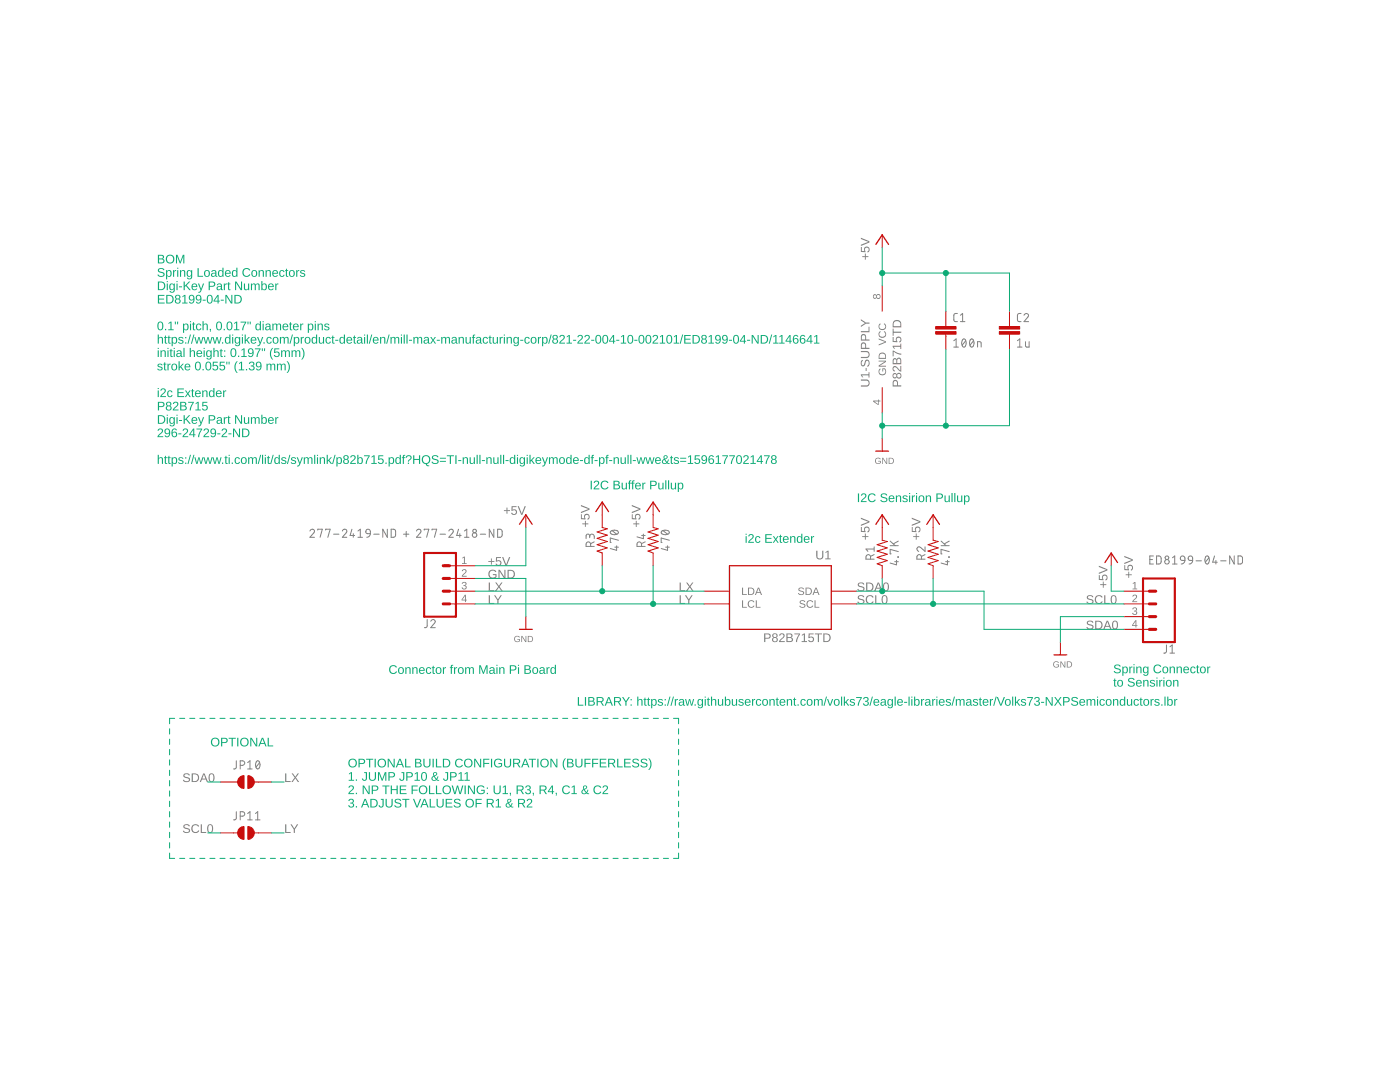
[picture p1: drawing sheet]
<svg xmlns="http://www.w3.org/2000/svg" width="279mm" height="216mm" viewBox="0 0 279 216" stroke-linecap="round" stroke-linejoin="round" font-family="sans-serif">
<g fill="none" stroke="#808080" stroke-width=".2">
<path d="M61.8 106a.45 .45 0 0 1 .7-.4 .45 .45 0 0 1 .1 .7l-.8 .9h1M63.4 105.8v-.2h.9l-.4 1.6M65 105.8v-.2h.9l-.5 1.6M66.6 106.6h1M68.3 106a.44 .44 0 0 1 .7-.4 .44 .44 0 0 1 .1 .7l-.8 .9h.9M70.2 105.6l-.3 1.2h.9M70.5 106.5v.7M71.4 107.2h.9M71.4 106l.5-.4v1.6M73.1 105.7l.3-.1 .4 .1 .1 .8-.8-.1-.1-.4zM73.9 106.5l-.3 .6-.4 .1M74.6 106.6h1.1"/>
<path d="M77.3 105.6v1.6l-.9-1.6v1.6M78.1 105.6h.6l.2 .3v1l-.2 .3h-.6zM80.5 106.6h1.1M81.1 106v1.1M83.1 106a.44 .44 0 0 1 .6-.4 .44 .44 0 0 1 .2 .7l-.8 .9h.9M84.7 105.8v-.2h.9l-.5 1.6M86.2 105.8v-.2h.9l-.4 1.6M87.8 106.6h1.1M89.6 106a.44 .44 0 0 1 .6-.4 .44 .44 0 0 1 .1 .7l-.7 .9h.9M91.5 105.6l-.4 1.2h.9M91.8 106.5v.7M92.7 107.2h.9"/>
<path d="M92.7 106l.5-.4v1.6M95.8 106.6h1.1M98.6 105.6v1.6l-1-1.6v1.6M99.3 105.6h.6l.3 .3v.9l-.3 .4h-.6z"/>
<circle cx="94.7" cy="106.8" r=".46"/>
<circle cx="94.7" cy="106" r=".37"/>
</g>
<path d="M102.8 127l.6-.1 .3 .3h-.1a.48 .48 0 0 0-.7 0 .48 .48 0 0 0 0 .7 .48 .48 0 0 0 .7 0v-.3h-.3v-.1h.5v.4a.67 .67 0 0 1-1 .1 .67 .67 0 0 1 0-1zM104 126.9h.2l.7 1v-1h.1v1.2h-.2l-.6-1v1h-.2zM105.3 126.9h.4a.61 .61 0 0 1 .7 .6 .61 .61 0 0 1-.6 .6h-.5zM105.5 127v1a.52 .52 0 0 0 .7-.5 .52 .52 0 0 0-.7-.5z" fill="#808080"/>
<g fill="none" stroke="#808080" stroke-width=".2">
<path d="M229.5 111.7h.5M230.2 110.9h-.7v1.6h.7M230.8 110.9l.6 .1 .3 .2v.9l-.3 .4h-.6zM234 112.5h.9M234 111.3l.4-.4v1.6M235.7 111.1l.3-.2 .3 .2 .2 .7-.8-.1-.1-.3zM236.5 111.8l-.3 .6-.5 .1M237.3 111.1l.3-.2 .3 .2 .1 .7-.8-.1-.1-.3zM238 111.8l-.1 .4-.6 .3M238.7 111.9h1.1M240.7 111l.2-.1a.95 .95 0 0 1 0 1.6 1 1 0 0 1-.2-1.5zM241.3 111.3l-.8 .9"/>
<path d="M242.4 110.9l-.4 1.3h.9M242.7 111.8v.7M243.6 111.9h1.1M246.3 110.9v1.6l-.9-1.6v1.6M247.1 110.9l.6 .1 .2 .2v1.1l-.2 .2h-.6z"/>
<circle cx="232.9" cy="112.1" r=".46"/>
<circle cx="232.9" cy="111.3" r=".37"/>
</g>
<g fill="#808080">
<path d="M210.3 132.1l.7-.1 .3 .2-.1 .1a.48 .48 0 0 0-.7 0 .48 .48 0 0 0 0 .7 .48 .48 0 0 0 .7-.1v-.2h-.4v-.1h.5v.4a.67 .67 0 0 1-.9 .1 .67 .67 0 0 1-.1-1zM211.6 132h.2l.7 1v-1h.1v1.2h-.2l-.6-1v1h-.2zM212.9 132h.4a.61 .61 0 0 1 .7 .6 .61 .61 0 0 1-.6 .6h-.5zM213.1 132.1v1a.52 .52 0 0 0 .7-.5 .52 .52 0 0 0-.7-.5z"/>
<path d="M174.8 91.5l.6-.2 .4 .3-.2 .1a.48 .48 0 0 0-.7 0 .48 .48 0 0 0 .1 .7 .48 .48 0 0 0 .6-.1v-.2h-.3v-.1h.5v.4a.67 .67 0 0 1-1 0 .67 .67 0 0 1 0-.9zM176.1 91.3h.2l.6 1.1v-1.1h.2v1.3h-.2l-.7-1.1v1.1h-.1zM177.4 91.3h.4a.61 .61 0 0 1 .6 .6 .61 .61 0 0 1-.6 .7h-.4zM177.5 91.5v.9a.52 .52 0 0 0 .7-.4 .52 .52 0 0 0-.7-.5z"/>
</g>
<g fill="none" stroke="#808080" stroke-width=".2">
<path d="M190.4 68l.4-.4v1.7M190.4 69.3h.9M192.1 67.7l.3-.1a.97 .97 0 0 1 0 1.7 1.02 1.02 0 0 1-.3-1.6zM192.7 68l-.7 .9M193.7 67.7l.2-.1a.95 .95 0 0 1 0 1.7 1.04 1.04 0 0 1-.2-1.6zM194.3 68l-.7 .9M195.1 69.3v-1.1l.7 .1v1M203.1 69.3h.9M203.1 68l.4-.4v1.7M204.7 68.2v.9l.2 .2h.5v-1.1M121.9 106a1 1 0 0 1 1.5 .2 .95 .95 0 0 1-1.6 0zM122.2 105.9l.9 .7"/>
<path d="M122.7 109.2h.7M123.1 108.9v.9l-1.3-.3M123.4 107.8l-1.6-.4v.8h.2M132.1 106a1.01 1.01 0 0 1 1.5 .2 .95 .95 0 0 1-1.6 0zM132.3 105.9l.9 .7M132.8 109.2h.8M133.2 108.9v.9l-1.2-.3M133.6 107.8l-1.6-.4v.8h.1M177.7 108.9h1.6M177.7 108l.9 .9M178.6 112.1h.7M178.9 111.8v.9l-1.2-.3"/>
<path d="M179.2 111.1l.1 .1zM179.3 110.1l-1.6-.5v.9h.1M179.3 108l-1 .5M187.8 108.9h1.6M187.8 108l1 .9M188.7 112.1h.7M189.1 111.8v.9l-1.3-.3M189.4 111.1v.1zM189.4 110.1l-1.6-.5v.9h.2M189.4 108l-1 .5"/>
</g>
<g fill="#808080">
<path d="M92.3 111.3l.5-.2v1.3h.3v.1h-.9v-.1h.4v-1.2l-.3 .3z"/>
<path d="M92.3 113.7a.5 .5 0 0 1 .8 .2 .5 .5 0 0 1-.4 .7l-.3 .3h.7v.2h-.9l.1-.4 .4-.4a.3 .3 0 0 0 .2-.5 .3 .3 0 0 0-.5 .2h-.2z"/>
<path d="M92.3 116.2a.43 .43 0 0 1 .7 0 .43 .43 0 0 1-.2 .7 .39 .39 0 0 1 .3 .4 .39 .39 0 0 1-.5 .3l-.4-.2-.1-.2h.2a.3 .3 0 0 0 .4 .3 .3 .3 0 0 0 .2-.5l-.4-.1v-.1a.29 .29 0 0 0 .4-.2 .29 .29 0 0 0-.2-.4 .29 .29 0 0 0-.4 .3h-.1z"/>
<path d="M172.1 51.1h.5v-.5h.2v.5h.5v.2h-.5v.5h-.2v-.5h-.5zM171.8 49.3h.2v.8h.5a.59 .59 0 0 1 .3-.8 .59 .59 0 0 1 .8 .3 .59 .59 0 0 1-.5 .8v-.2a.38 .38 0 0 0 .2-.6 .38 .38 0 0 0-.6-.1 .38 .38 0 0 0 0 .6v.2h-.9zM171.8 47.4l1.7 .7v.3l-1.7 .7v-.3l1.5-.5-1.5-.6z"/>
<path d="M101.1 101.3h.2v.5h.5v.2h-.5v.5h-.2v-.5h-.5v-.2h.5zM102.1 101h1v.2h-.8v.5a.59 .59 0 0 1 .8 .3 .59 .59 0 0 1-.3 .8 .59 .59 0 0 1-.8-.5h.2a.38 .38 0 0 0 .6 .2 .38 .38 0 0 0 .1-.6 .38 .38 0 0 0-.6 0h-.2zM103.3 101h.2l.6 1.5 .6-1.5h.2l-.7 1.7h-.2z"/>
<path d="M224.6 114.6h.6v-.5h.1v.5h.6v.2h-.6v.5h-.1v-.5h-.6zM224.4 112.8h.2v.8h.5a.59 .59 0 0 1 .3-.9 .59 .59 0 0 1 .8 .4 .59 .59 0 0 1-.5 .8v-.3a.38 .38 0 0 0 .1-.5 .38 .38 0 0 0-.5-.1 .38 .38 0 0 0 0 .6v.2h-.9zM224.4 110.9l1.7 .7v.3l-1.7 .7v-.3l1.5-.6-1.5-.5z"/>
<path d="M152.5 126.4h.7a.53 .53 0 0 1 .6 .5 .53 .53 0 0 1-.6 .5h-.5v.7h-.2zM152.7 126.6v.7l.7-.1a.35 .35 0 0 0 0-.6zM154.3 126.5a.51 .51 0 0 1 .7-.1 .51 .51 0 0 1 0 .8h-.1a.5 .5 0 0 1 .1 .8 .5 .5 0 0 1-.7 0 .5 .5 0 0 1 .1-.8l-.3-.3zM154.3 126.8a.35 .35 0 0 0 .7 0 .35 .35 0 0 0-.7 0zM154.3 127.6a.36 .36 0 0 0 .7 0 .36 .36 0 0 0-.7 0zM155.7 126.5a.55 .55 0 0 1 .8 .1 .55 .55 0 0 1-.3 .8l-.5 .5h.9v.2h-1.1v-.3l.5-.5a.37 .37 0 0 0 .4-.5 .37 .37 0 0 0-.7-.1v.1h-.2zM156.9 126.4h1l.2 .2v.4l-.3 .2a.47 .47 0 0 1 .5 .6 .47 .47 0 0 1-.7 .3h-.7zM157.2 126.6v.5l.7-.1-.1-.4zM157.2 127.3v.6h.6l.2-.1-.2-.5zM158.5 126.4h1.2l-.5 1.1-.1 .6h-.3l.1-.4 .6-1.1h-1zM160 126.7l.6-.3v1.5h.5v.2h-1.1v-.2h.4v-1.3l-.4 .3zM161.4 126.4h1v.2h-.8v.5a.59 .59 0 0 1 .8 .3 .59 .59 0 0 1-.4 .8 .59 .59 0 0 1-.7-.5h.2a.38 .38 0 0 0 .6 .2 .38 .38 0 0 0 0-.6 .38 .38 0 0 0-.6 0h-.2zM162.6 126.4h1.4v.2h-.6v1.5h-.2v-1.5h-.6zM164.3 126.4h.6a.86 .86 0 0 1 .9 .8 .86 .86 0 0 1-.9 .9h-.6zM164.5 126.6v1.3a.73 .73 0 0 0 1-.6 .73 .73 0 0 0-1-.7z"/>
<path d="M182.2 107h.6v-.5h.1v.5h.6v.2h-.6v.5h-.1v-.5h-.6zM182 105.2h.1v.7l.6 .1a.59 .59 0 0 1 .3-.9 .59 .59 0 0 1 .8 .4 .59 .59 0 0 1-.5 .7v-.2a.38 .38 0 0 0 .1-.5 .38 .38 0 0 0-.5-.1 .38 .38 0 0 0 0 .6v.2l-.9-.1zM182 103.3l1.7 .7v.2l-1.7 .7v-.2l1.5-.6-1.5-.6z"/>
<path d="M172.1 107h.5v-.5h.2v.5h.5v.2h-.5v.5h-.2v-.5h-.5zM171.8 105.2h.2v.7l.5 .1a.59 .59 0 0 1 .3-.9 .59 .59 0 0 1 .8 .4 .59 .59 0 0 1-.5 .7v-.2a.38 .38 0 0 0 .2-.5 .38 .38 0 0 0-.6-.1 .38 .38 0 0 0 0 .6v.2l-.9-.1zM171.8 103.3l1.7 .7v.2l-1.7 .7v-.2l1.5-.6-1.5-.6z"/>
<path d="M116.2 104.4h.5v-.5h.2v.5h.5v.2h-.5v.5h-.2v-.5h-.5zM115.9 102.6h.2v.8h.6a.59 .59 0 0 1 .2-.8 .59 .59 0 0 1 .8 .4 .59 .59 0 0 1-.4 .7l-.1-.2a.38 .38 0 0 0 .2-.6 .38 .38 0 0 0-.6 0 .38 .38 0 0 0 .1 .5v.3l-1-.1zM115.9 100.8l1.8 .7v.2l-1.8 .7v-.2l1.5-.6-1.5-.6z"/>
<path d="M126.4 104.4h.5v-.5h.2v.5h.5v.2h-.5v.5h-.2v-.5h-.5zM126.1 102.6h.2v.8h.5a.59 .59 0 0 1 .3-.8 .59 .59 0 0 1 .8 .4 .59 .59 0 0 1-.5 .7v-.2a.38 .38 0 0 0 .2-.6 .38 .38 0 0 0-.6 0 .38 .38 0 0 0 0 .5v.3l-.9-.1zM126.1 100.8l1.7 .7v.2l-1.7 .7v-.2l1.5-.6-1.5-.6z"/>
<path d="M92.8 118.7h.2v1h.2v.1h-.2v.3h-.2v-.3h-.7zM92.8 118.9l-.5 .8h.5z"/>
</g>
<path d="M85.3 123.6l-.1 1.4-.2 .2h-.3M86 124a.44 .44 0 0 1 .6-.4 .44 .44 0 0 1 .1 .7l-.7 .9h.9" fill="none" stroke="#808080" stroke-width=".2"/>
<g fill="#808080">
<path d="M226.1 116.4l.5-.3v1.3h.4v.2h-1v-.2h.4v-1.1l-.3 .2z"/>
<path d="M226.1 118.8a.5 .5 0 0 1 .8 .2 .5 .5 0 0 1-.4 .7l-.3 .3h.8v.1h-1l.1-.3 .4-.4a.3 .3 0 0 0 .2-.5 .3 .3 0 0 0-.5 .2l-.2-.1z"/>
<path d="M226.1 121.3a.43 .43 0 0 1 .7 0 .43 .43 0 0 1-.2 .6 .39 .39 0 0 1 .4 .5 .39 .39 0 0 1-.5 .3l-.5-.2v-.2h.1a.3 .3 0 0 0 .5 .2 .3 .3 0 0 0 .1-.4l-.4-.1v-.1a.29 .29 0 0 0 .4-.2 .29 .29 0 0 0-.2-.4 .29 .29 0 0 0-.3 .3h-.2z"/>
<path d="M226.6 123.7h.2v1h.2v.2h-.2v.3h-.2v-.3h-.7zM226.6 124l-.5 .7h.5z"/>
</g>
<g fill="none" stroke="#808080" stroke-width=".2">
<path d="M191.1 62.5l-.6 .2-.1 .2v1.1l.2 .2h.5M191.7 64.2h.9M191.7 62.9l.4-.4v1.7M203.8 62.5l-.6 .2-.1 .2v1.1l.2 .2h.5M204.4 62.9a.44 .44 0 0 1 .6-.3 .44 .44 0 0 1 .1 .7l-.7 .9h.9M117.7 107a.46 .46 0 0 1 .4-.4 .46 .46 0 0 1 .5 .4v.5M117.7 107.3v-.4a.36 .36 0 0 0-.4-.3 .36 .36 0 0 0-.3 .3v.6M117.9 109v-.4a.46 .46 0 0 0-.5-.5 .46 .46 0 0 0-.4 .5v.4h1.6M118.6 108.1l-.7 .4M128 109v-.4a.46 .46 0 0 0-.4-.5 .46 .46 0 0 0-.5 .5v.4h1.7M128 106.8h.8M128.4 106.6v.9l-1.3-.4"/>
<path d="M128.8 108.1l-.8 .4M173.7 111.6v-.5a.46 .46 0 0 0-.4-.4 .46 .46 0 0 0-.5 .4v.5h1.7M174.5 110.7l-.8 .3M174.5 109.6h-1.7l.4 .4M174.5 109.1v.9M183.9 111.6v-.5a.46 .46 0 0 0-.5-.4 .46 .46 0 0 0-.4 .4v.5h1.6M184.6 109.1v.9l-.9-.8a.45 .45 0 0 0-.7 .2 .45 .45 0 0 0 .3 .6M184.6 110.7l-.7 .3M232.8 128.7l-.1 1.4-.1 .2h-.4M233.5 130.3h.9M233.5 129.1l.4-.4v1.6M47.2 151.8l-.1 1.4-.5 .2"/>
<path d="M47.9 152.7h.5a.46 .46 0 0 0 .5-.4 .46 .46 0 0 0-.5-.5h-.5v1.6M49.4 153.4h.9M49.4 152.2l.5-.4v1.6M51.2 151.9l.2-.1a.95 .95 0 0 1 0 1.6 1.04 1.04 0 0 1-.2-1.5zM51.8 152.2l-.7 .9M47.2 162l-.1 1.4-.5 .2M47.9 162.9h.5a.44 .44 0 0 0 .5-.5 .44 .44 0 0 0-.5-.4h-.5v1.6M49.4 162.3l.5-.3v1.6M49.4 163.6h.9M51 163.6h.9M51 162.3l.4-.3v1.6"/>
</g>
<g fill="#808080">
<path d="M148.1 117.2h.2v1.4h.7v.1h-.9zM149.3 117.2h.5a.74 .74 0 0 1 .8 .8 .74 .74 0 0 1-.8 .7h-.5zM149.5 117.4v1.2a.62 .62 0 0 0 .9-.6 .62 .62 0 0 0-.9-.6zM151.3 117.2h.2l.6 1.5h-.2l-.2-.4h-.7l-.1 .4h-.2zM151.4 117.4l-.3 .7h.5z"/>
<path d="M148.1 119.8h.2v1.3h.7v.2h-.9zM149.4 120l.8-.2 .4 .3-.2 .1a.54 .54 0 0 0-.8-.1 .54 .54 0 0 0 0 .9 .54 .54 0 0 0 .8-.2l.2 .1a.75 .75 0 0 1-1.2 .2 .75 .75 0 0 1 0-1.1zM150.8 119.8h.2v1.3h.8v.2h-1z"/>
<path d="M159.5 117.3l.6-.1 .4 .4h-.2a.34 .34 0 0 0-.5-.3 .34 .34 0 0 0-.2 .5 .71 .71 0 0 1 .9 .7l-.4 .2a.64 .64 0 0 1-.8-.3l.2-.1a.39 .39 0 0 0 .4 .3 .39 .39 0 0 0 .3-.4l-.5-.2a.38 .38 0 0 1-.3-.3 .38 .38 0 0 1 .1-.4zM160.8 117.2h.5a.74 .74 0 0 1 .7 .8 .74 .74 0 0 1-.7 .7h-.5zM161 117.4v1.2a.62 .62 0 0 0 .8-.6 .62 .62 0 0 0-.8-.6zM162.7 117.2h.3l.6 1.5h-.2l-.2-.4h-.7l-.2 .4h-.2zM162.8 117.4l-.2 .7h.5z"/>
<path d="M159.7 119.9l.7-.1 .3 .3h-.2a.34 .34 0 0 0-.4-.2 .34 .34 0 0 0-.2 .4 .71 .71 0 0 1 .8 .7l-.4 .3a.64 .64 0 0 1-.8-.4h.2a.39 .39 0 0 0 .5 .3 .39 .39 0 0 0 .3-.5l-.6-.2a.38 .38 0 0 1-.3-.2 .38 .38 0 0 1 .1-.4zM161.1 120l.8-.2 .4 .3-.2 .1a.54 .54 0 0 0-.8-.1 .54 .54 0 0 0 0 .9 .54 .54 0 0 0 .8-.2l.2 .1a.75 .75 0 0 1-1.1 .2 .75 .75 0 0 1-.1-1.1zM162.6 119.8h.2v1.3h.7v.2h-.9z"/>
<path d="M162.9 109.9h.2v1.1a.48 .48 0 0 0 .5 .4 .48 .48 0 0 0 .5-.4v-1.1h.2v1.1a.71 .71 0 0 1-.7 .6 .71 .71 0 0 1-.7-.6zM164.8 110.2l.6-.3v1.5h.4v.2h-1.1v-.2h.4v-1.3l-.3 .3z"/>
<path d="M175.4 67.5l1.4 .6v.2l-1.4 .6v-.2l1.2-.5-1.2-.5zM175.5 66.2l.2-.1 .1 .2a.54 .54 0 0 0-.1 .8 .54 .54 0 0 0 .8-.1 .54 .54 0 0 0-.1-.8l.1-.1a.74 .74 0 0 1 .2 1 .74 .74 0 0 1-1.1 .1 .74 .74 0 0 1-.1-1zM175.5 64.6l.2-.1 .1 .2a.54 .54 0 0 0-.1 .8 .54 .54 0 0 0 .8 0 .54 .54 0 0 0-.1-.8l.1-.2a.74 .74 0 0 1 .2 1.1 .74 .74 0 0 1-1.1 .1 .74 .74 0 0 1-.1-1.1z"/>
<path d="M174.3 58.8l.4-.1 .2 .3a.44 .44 0 0 1 .7-.3 .44 .44 0 0 1 .1 .7 .39 .39 0 0 1-.4 .3 .39 .39 0 0 1-.4-.3 .43 .43 0 0 1-.6 .1 .43 .43 0 0 1 0-.7zM174.3 59.2a.3 .3 0 0 0 .6 0 .3 .3 0 0 0-.6 0zM175 59.2a.31 .31 0 0 0 .6 0 .31 .31 0 0 0-.6 0z"/>
<path d="M175.5 73.6l.2-.1v.2a.58 .58 0 0 0 .1 .8 .58 .58 0 0 0 .8 0 .58 .58 0 0 0-.1-.8h-.2v.4h-.2v-.6h.5a.78 .78 0 0 1 .1 1.1 .78 .78 0 0 1-1.1 .1 .78 .78 0 0 1-.1-1.1zM175.4 72h1.4v.2l-1.2 .8h1.2v.2h-1.4v-.3l1.2-.8h-1.2zM175.5 70.6a.76 .76 0 0 1 .8-.2 .76 .76 0 0 1 .5 .7v.5h-1.4v-.7zM175.7 70.7l-.2 .7h1.2a.63 .63 0 0 0-.3-.7 .63 .63 0 0 0-.7 0z"/>
<path d="M174.2 79.9h1v-.2h.2v.2h.3v.2h-.3v.7h-.2l-1-.7zM174.4 80.1l.8 .5v-.5z"/>
<path d="M171.8 75.7h1.1a.71 .71 0 0 1 .6 .7 .71 .71 0 0 1-.6 .7h-1.1v-.2h1.1a.48 .48 0 0 0 .5-.5 .48 .48 0 0 0-.5-.4h-1.1zM171.8 74.7h1.5v-.4h.2v1h-.2v-.4h-1.3l.3 .4h-.2zM172.8 73.4h.2v.6h-.2zM172 71.9l.2-.1v.2a.4 .4 0 0 0-.3 .5 .4 .4 0 0 0 .5 .3l.1-.2a.59 .59 0 0 1 .2-.7 .59 .59 0 0 1 .7 0l.1 .6a.63 .63 0 0 1-.4 .7v-.2a.46 .46 0 0 0 .3-.6 .46 .46 0 0 0-.5-.3l-.2 .4a.49 .49 0 0 1-.5 .6 .49 .49 0 0 1-.4-.6zM171.8 70h1.1a.71 .71 0 0 1 .6 .7 .71 .71 0 0 1-.6 .7h-1.1v-.2h1.1a.48 .48 0 0 0 .5-.5 .48 .48 0 0 0-.5-.4h-1.1zM171.9 68.5a.53 .53 0 0 1 .7-.2 .53 .53 0 0 1 .3 .6v.5h.6v.2h-1.7zM172.1 68.6l-.1 .8h.7l-.1-.7zM171.9 66.8a.53 .53 0 0 1 .7-.1 .53 .53 0 0 1 .3 .5v.5h.6v.3h-1.7zM172.1 66.9l-.1 .8h.7l-.1-.7zM171.8 66.1h1.5v-.9h.2v1.1h-1.7zM171.8 63.7l1 .7h.7v.2h-.7l-1 .6v-.2l.8-.5-.8-.6z"/>
<path d="M178.3 76a.53 .53 0 0 1 .6-.2 .53 .53 0 0 1 .3 .6v.5h.7v.2h-1.7zM178.5 76.1l-.2 .8h.7v-.7zM178.2 74.6l.5-.2 .3 .3a.5 .5 0 0 1 .7-.1 .5 .5 0 0 1 0 .8 .5 .5 0 0 1-.7-.2 .47 .47 0 0 1-.7 .3 .47 .47 0 0 1-.1-.8zM178.3 75a.32 .32 0 0 0 .6 0 .32 .32 0 0 0-.6 0zM179 75a.4 .4 0 0 0 .8 0 .4 .4 0 0 0-.8 0zM178.2 73.2a.82 .82 0 0 1 1.2 .5l.3 .2v-.9h.2v1.2l-.3-.1-.5-.5a.37 .37 0 0 0-.5-.3 .37 .37 0 0 0-.1 .6h.1v.2l-.4-.3zM178.3 71.5h.4l.3 .3a.47 .47 0 0 1 .5-.4 .47 .47 0 0 1 .4 .6v.7h-1.7v-1zM178.4 71.8l-.1 .7h.6l-.1-.7zM179.2 71.6l-.1 .9h.6l-.1-.8zM178.2 70l1.1 .5h.6v.3l-.7-.2-.9-.4v.9h-.1zM178.2 69h1.5v-.4h.2v1h-.2v-.4h-1.3l.2 .4h-.2zM178.2 67.3h.1v.7l.6 .1a.59 .59 0 0 1 .2-.9 .59 .59 0 0 1 .9 .4 .59 .59 0 0 1-.5 .7v-.2a.38 .38 0 0 0 .1-.5 .38 .38 0 0 0-.6-.1 .38 .38 0 0 0 .1 .6v.2l-.9-.1zM178.2 65.6h.1v.6h1.6v.2h-1.6v.6h-.1zM178.4 64.1a.88 .88 0 0 1 .9-.2 .88 .88 0 0 1 .6 .8v.6h-1.7v-.8zM178.5 64.3l-.2 .8h1.4a.74 .74 0 0 0-.3-.9 .74 .74 0 0 0-.9 .1z"/>
<path d="M97.7 113.9a.9 .9 0 0 1 1.4 .2h-.3a.68 .68 0 0 0-.9 0 .68 .68 0 0 0-.1 1 .68 .68 0 0 0 1 0l.1-.3h-.5v-.2h.7v.6a.94 .94 0 0 1-1.4 0 .94 .94 0 0 1 0-1.3zM99.5 113.7h.3l.9 1.5v-1.5h.2v1.7h-.3l-.9-1.4v1.4h-.2zM101.3 113.7h.6a.86 .86 0 0 1 .9 .8 .86 .86 0 0 1-.9 .9h-.6zM101.5 113.9v1.3a.73 .73 0 0 0 1-.6 .73 .73 0 0 0-1-.7z"/>
<path d="M217.1 118.9a.8 .8 0 0 1 1.1 .2l-.2 .1a.4 .4 0 0 0-.5-.3 .4 .4 0 0 0-.3 .5l.2 .1a.59 .59 0 0 1 .7 .2 .59 .59 0 0 1 0 .7l-.6 .1a.63 .63 0 0 1-.7-.4l.2-.1a.46 .46 0 0 0 .6 .4 .46 .46 0 0 0 .3-.5l-.4-.2a.49 .49 0 0 1-.5-.2 .49 .49 0 0 1 .1-.6zM218.7 119a.86 .86 0 0 1 1.4 .2l-.3 .1a.63 .63 0 0 0-.9-.1 .63 .63 0 0 0 0 .9 .63 .63 0 0 0 1-.1l.2 .1a.88 .88 0 0 1-1.4 .2 .88 .88 0 0 1 0-1.3zM220.4 118.8h.2v1.5h.9v.2h-1.1zM221.9 118.9a.64 .64 0 0 1 .8 0 .64 .64 0 0 1 .1 .7 .64 .64 0 0 1-.6 .9 .64 .64 0 0 1-.5-.9zM222.1 119a.97 .97 0 0 0 .1 1.3 .86 .86 0 0 0 .1-1.4z"/>
<path d="M171.3 118.9a.8 .8 0 0 1 1.2 .2l-.2 .1a.4 .4 0 0 0-.5-.3 .4 .4 0 0 0-.3 .5l.2 .1a.59 .59 0 0 1 .7 .2 .59 .59 0 0 1-.1 .7l-.5 .1a.63 .63 0 0 1-.7-.4l.2-.1a.46 .46 0 0 0 .6 .4 .46 .46 0 0 0 .3-.5l-.4-.2a.49 .49 0 0 1-.6-.2 .49 .49 0 0 1 .1-.6zM173 119a.86 .86 0 0 1 1.3 .2l-.2 .1a.63 .63 0 0 0-.9-.1 .63 .63 0 0 0 0 .9 .63 .63 0 0 0 1-.1l.2 .1a.88 .88 0 0 1-1.4 .2 .88 .88 0 0 1 0-1.3zM174.7 118.8h.2v1.5h.9v.2h-1.1zM176.2 118.9a.64 .64 0 0 1 .7 0 .64 .64 0 0 1 .2 .7 .64 .64 0 0 1-.6 .9 .64 .64 0 0 1-.6-.9zM176.4 119a.97 .97 0 0 0 .1 1.3 .86 .86 0 0 0 0-1.4z"/>
<path d="M36.7 164.6a.8 .8 0 0 1 1.2 .3h-.2a.4 .4 0 0 0-.5-.3 .4 .4 0 0 0-.3 .5l.2 .1a.59 .59 0 0 1 .7 .2 .59 .59 0 0 1 0 .7l-.6 .1a.63 .63 0 0 1-.7-.4l.2-.1a.46 .46 0 0 0 .6 .4 .46 .46 0 0 0 .3-.5l-.4-.2a.49 .49 0 0 1-.6-.2 .49 .49 0 0 1 .1-.6zM38.4 164.7a.86 .86 0 0 1 1.3 .2l-.2 .1a.63 .63 0 0 0-.9-.1 .63 .63 0 0 0 0 1 .63 .63 0 0 0 1-.2l.2 .1a.88 .88 0 0 1-1.4 .2 .88 .88 0 0 1 0-1.3zM40.1 164.5h.2v1.5h.9v.2h-1.1zM41.6 164.6a.64 .64 0 0 1 .8 0 .64 .64 0 0 1 .1 .7 .64 .64 0 0 1-.6 .9 .64 .64 0 0 1-.6-.9zM41.8 164.7a.97 .97 0 0 0 .1 1.3 .86 .86 0 0 0 0-1.4z"/>
<path d="M217.1 124a.8 .8 0 0 1 1.1 .2l-.2 .1a.4 .4 0 0 0-.5-.3 .4 .4 0 0 0-.3 .5h.2a.59 .59 0 0 1 .7 .3 .59 .59 0 0 1 0 .7l-.6 .1a.63 .63 0 0 1-.7-.4l.2-.1a.46 .46 0 0 0 .6 .4 .46 .46 0 0 0 .3-.6l-.4-.1a.49 .49 0 0 1-.5-.3 .49 .49 0 0 1 .1-.5zM218.6 123.9h.5a.86 .86 0 0 1 .9 .8 .86 .86 0 0 1-.8 .9h-.6zM218.8 124v1.4a.73 .73 0 0 0 1-.7 .73 .73 0 0 0-1-.7zM220.9 123.9h.2l.7 1.7h-.2l-.2-.5h-.8l-.2 .5h-.2zM221 124l-.3 .9h.6zM222.2 123.9a.64 .64 0 0 1 .7 .1 .64 .64 0 0 1 .2 .7 .64 .64 0 0 1-.6 .9 .64 .64 0 0 1-.6-.9zM222.4 124.1a.97 .97 0 0 0 .1 1.3 .86 .86 0 0 0 0-1.4z"/>
<path d="M171.3 116.3a.8 .8 0 0 1 1.2 .3h-.2a.4 .4 0 0 0-.5-.3 .4 .4 0 0 0-.3 .5l.2 .1a.59 .59 0 0 1 .7 .2 .59 .59 0 0 1-.1 .8l-.5 .1a.63 .63 0 0 1-.7-.5h.2a.46 .46 0 0 0 .6 .4 .46 .46 0 0 0 .3-.6l-.4-.1a.49 .49 0 0 1-.6-.3 .49 .49 0 0 1 .1-.6zM172.9 116.2h.5a.86 .86 0 0 1 .9 .9 .86 .86 0 0 1-.8 .9h-.6zM173.1 116.4v1.4a.73 .73 0 0 0 1-.7 .73 .73 0 0 0-1-.7zM175.2 116.2h.2l.7 1.8h-.2l-.2-.5h-.8l-.2 .5h-.2zM175.3 116.4l-.3 .9h.6zM176.5 116.3a.64 .64 0 0 1 .7 .1 .64 .64 0 0 1 .2 .7 .64 .64 0 0 1-.6 .9 .64 .64 0 0 1-.6-.9zM176.6 116.4a.97 .97 0 0 0 .2 1.4 .86 .86 0 0 0 0-1.4z"/>
<path d="M36.7 154.4a.8 .8 0 0 1 1.2 .3h-.2a.4 .4 0 0 0-.5-.3 .4 .4 0 0 0-.3 .5l.2 .1a.59 .59 0 0 1 .7 .2 .59 .59 0 0 1 0 .7l-.6 .2a.63 .63 0 0 1-.7-.5h.2a.46 .46 0 0 0 .6 .3 .46 .46 0 0 0 .3-.5l-.4-.1a.49 .49 0 0 1-.6-.3 .49 .49 0 0 1 .1-.6zM38.3 154.3h.5a.86 .86 0 0 1 .9 .8 .86 .86 0 0 1-.8 .9h-.6zM38.5 154.5v1.4a.73 .73 0 0 0 1-.7 .73 .73 0 0 0-1-.7zM40.6 154.3h.2l.7 1.7h-.2l-.2-.5h-.8l-.2 .5h-.2zM40.7 154.5l-.3 .9h.6zM41.9 154.4a.64 .64 0 0 1 .7 .1 .64 .64 0 0 1 .2 .7 .64 .64 0 0 1-.6 .9 .64 .64 0 0 1-.6-.9zM42 154.5a.97 .97 0 0 0 .2 1.4 .86 .86 0 0 0 0-1.4z"/>
<path d="M97.5 118.8h.3v1.5h.8v.2h-1.1zM98.6 118.8h.2l.6 .8 .5-.8h.2l-.6 1v.7h-.2v-.7z"/>
<path d="M135.6 118.8h.3v1.5h.8v.2h-1.1zM136.7 118.8h.2l.6 .8 .5-.8h.2l-.6 1v.7h-.3v-.7z"/>
<path d="M56.9 164.5h.2v1.5h.9v.2h-1.1zM58 164.5h.2l.5 .8 .6-.8h.2l-.6 1v.7h-.3v-.7z"/>
<path d="M97.5 116.2h.3v1.6h.8v.2h-1.1zM98.8 116.2h.3l.5 .7 .4-.7h.3l-.6 .9 .6 .9h-.2l-.5-.8-.6 .8h-.2l.6-.9z"/>
<path d="M135.6 116.2h.3v1.6h.8v.2h-1.1zM136.9 116.2h.3l.5 .7 .4-.7h.3l-.6 .9 .6 .9h-.2l-.5-.8-.6 .8h-.2l.6-.9z"/>
<path d="M56.9 154.3h.2v1.6h.9v.1h-1.1zM58.2 154.3h.3l.4 .7 .5-.7h.3l-.6 .8 .6 .9h-.3l-.5-.7-.5 .7h-.3l.7-.8z"/>
<path d="M98 111.4h.2v.6h.5v.1h-.5v.6h-.2v-.6h-.5v-.1h.5zM99 111.2h1v.1h-.8v.6a.59 .59 0 0 1 .8 .3 .59 .59 0 0 1-.4 .8 .59 .59 0 0 1-.7-.5h.2a.38 .38 0 0 0 .6 .1 .38 .38 0 0 0 0-.5 .38 .38 0 0 0-.5 0h-.3zM100.2 111.2h.2l.6 1.5 .6-1.5h.2l-.7 1.7h-.2z"/>
<path d="M219.6 116.6h.5v-.5h.2v.5h.5v.1h-.5v.6h-.2v-.6h-.5zM219.3 114.7h.2v.8l.5 .1a.59 .59 0 0 1 .3-.9 .59 .59 0 0 1 .8 .4 .59 .59 0 0 1-.5 .7v-.2a.38 .38 0 0 0 .2-.6 .38 .38 0 0 0-.6 0 .38 .38 0 0 0 0 .6v.2l-.9-.1zM219.3 112.9l1.7 .7v.2l-1.7 .7v-.2l1.5-.6-1.5-.6z"/>
</g>
<path d="M84.6 110.3h6.4v12.7h-6.4zM228.1 115.4h6.4v12.7h-6.4z" fill="none" stroke="#c90d0c" stroke-width=".42"/>
<path d="M88.5 118h1.2M88.5 115.4h1.2M88.5 112.9h1.2M229.4 118h1.3M88.5 120.5h1.2M229.4 120.5h1.3M229.4 123h1.3M229.4 125.6h1.3" fill="none" stroke="#c90d0c" stroke-width=".61"/>
<g fill="none" stroke="#c90d0c" stroke-width=".2">
<path d="M176.1 46.9v2.5M176.1 57v5.1M176.1 77.3v5.1M188.8 62.1v3.1M188.8 66.7v3M201.5 62.1v3.1M201.5 66.7v3M176.1 87.5v2.5M89.7 112.9h5.1M89.7 115.4h5.1M89.7 118h5.1M104.9 102.7v2.6"/>
<path d="M120.2 100.2v5.1l1 .2-2 .7 2 .6-2 .6 2 .7-2 .6 2 .6-2 .7 1 .3v2.6M130.3 100.2v5.1l1.1 .2-2.1 .7 2.1 .6-2.1 .6 2.1 .7-2.1 .6 2.1 .6-2.1 .7 1 .3v2.6M140.5 118h5.1M165.9 118h5.1M176.1 102.7v5.1l1 .3-2.1 .6 2.1 .6-2.1 .7 2.1 .6-2.1 .6 2.1 .7-2.1 .6 1.1 .4v2.5M186.2 102.7v5.1l1 .3-2 .6 2 .6-2 .7 2 .6-2 .6 2 .7-2 .6 1 .4v2.5M221.8 110.3v2.6M224.3 118h5.1M89.7 120.5h5.1M104.9 123v2.6M140.5 120.5h5.1M165.9 120.5h5.1"/>
<path d="M211.6 128.1v2.6M224.3 120.5h5.1M224.3 123h5.1M224.3 125.6h5.1M44 156h3.4M50.7 156h3.5M44 166.2h3.4M50.7 166.2h3.5"/>
</g>
<path d="M174.8 48.8l1.3-1.9 1.2 1.9M174.8 90h2.5M103.7 104.6l1.2-1.9 1.3 1.9M118.9 102.1l1.3-1.9 1.3 1.9M129.1 102.1l1.2-1.9 1.3 1.9M145.6 112.9h20.3v12.7h-20.3zM174.8 104.6l1.3-1.9 1.2 1.9M185 104.6l1.2-1.9 1.3 1.9M220.5 112.2l1.3-1.9 1.2 1.9M103.7 125.6h2.5M210.4 130.7h2.5" fill="none" stroke="#c90d0c" stroke-width=".25"/>
<g fill="#c90d0c" stroke="#c90d0c" stroke-width=".2">
<path d="M49.5 154.8a1.27 1.27 0 0 1 1.2 1.2 1.27 1.27 0 0 1-1.2 1.3z" fill-rule="evenodd"/>
<path d="M47.8 155.2l.4-.3 .5-.1v2.5a1.26 1.26 0 0 1-1.2-.7 1.26 1.26 0 0 1 .3-1.4z" fill-rule="evenodd"/>
<path d="M49.5 164.9a1.27 1.27 0 0 1 1.2 1.3 1.27 1.27 0 0 1-1.2 1.3z" fill-rule="evenodd"/>
<path d="M47.8 165.4l.4-.4 .5-.1v2.6a1.26 1.26 0 0 1-1.2-.8 1.26 1.26 0 0 1 .3-1.3z" fill-rule="evenodd"/>
</g>
<g fill="#c90d0c" stroke="#c90d0c" stroke-width=".2">
<path d="M186.7 66.2h4.1v.5h-4.1z"/>
<path d="M186.7 65.2h4.1v.5h-4.1z"/>
<path d="M199.4 66.2h4.1v.5h-4.1z"/>
<path d="M199.4 65.2h4.1v.5h-4.1z"/>
</g>
<g fill="#0dab76">
<path d="M77.9 133a.86 .86 0 0 1 1.3 .1l-.2 .1a.63 .63 0 0 0-.9 0 .63 .63 0 0 0 0 .9 .63 .63 0 0 0 .9-.2l.2 .1a.88 .88 0 0 1-1.3 .3 .88 .88 0 0 1 0-1.3zM79.6 133.3a.64 .64 0 0 1 .9 .1 .64 .64 0 0 1-.1 .9 .64 .64 0 0 1-.9-.1l-.1-.4zM79.8 133.4l-.1 .4a.4 .4 0 0 0 .3 .5 .49 .49 0 0 0 .4-.6 .49 .49 0 0 0-.6-.3zM80.9 133.1h.2v.3a.44 .44 0 0 1 .5-.3 .44 .44 0 0 1 .3 .5v.9h-.2v-.9a.32 .32 0 0 0-.3-.3 .32 .32 0 0 0-.3 .4v.8h-.2zM82.3 133.1h.2v.3a.44 .44 0 0 1 .5-.3 .44 .44 0 0 1 .3 .5v.9h-.2v-.9a.32 .32 0 0 0-.3-.3 .32 .32 0 0 0-.3 .4v.8h-.2zM83.8 133.3a.6 .6 0 0 1 .7-.1 .6 .6 0 0 1 .3 .6h-1a.38 .38 0 0 0 .3 .5 .38 .38 0 0 0 .4-.2l.2 .1a.67 .67 0 0 1-1 .1 .67 .67 0 0 1 .1-1zM83.9 133.4l-.1 .3h.7l-.2-.4zM85.1 133.3l.6-.2 .4 .4h-.3l-.1-.2a.5 .5 0 0 0-.5 .5 .5 .5 0 0 0 .5 .5l.1-.2h.3a.58 .58 0 0 1-.8 .3 .58 .58 0 0 1-.3-.8zM86.4 132.8h.1v.3h.3v.2h-.3v.8l.1 .2h.2v.2l-.4-.2-.1-1h-.1v-.2h.1zM87.1 133.3a.64 .64 0 0 1 .9 .1 .64 .64 0 0 1-.1 .9 .64 .64 0 0 1-.9-.1l-.1-.4zM87.2 133.4v.4a.4 .4 0 0 0 .3 .5 .49 .49 0 0 0 .4-.6 .49 .49 0 0 0-.7-.3zM88.4 133.1h.2v.3l.1-.2 .3-.1v.2h-.2l-.2 .3v.9h-.2zM90 132.7h.4v.1l-.2 .1v.2h.2v.2h-.2v1.2h-.2v-1.2h-.2v-.2h.2zM90.6 133.1h.2v.3l.1-.2 .3-.1v.2h-.2l-.2 .3v.9h-.2zM91.5 133.3a.64 .64 0 0 1 .9 .1 .64 .64 0 0 1-.1 .9 .64 .64 0 0 1-.9-.1v-.4zM91.7 133.4l-.1 .4a.4 .4 0 0 0 .4 .5 .49 .49 0 0 0 .4-.6 .49 .49 0 0 0-.7-.3zM92.8 133.1h.2v.3a.41 .41 0 0 1 .4-.3 .41 .41 0 0 1 .4 .3 .41 .41 0 0 1 .5-.3 .41 .41 0 0 1 .3 .5v.9h-.2l-.1-1-.2-.2-.3 .2v1h-.2v-1l-.1-.2h-.3l-.1 .2-.1 1h-.2zM95.6 132.7h.3l.6 1.5 .5-1.5h.3v1.8h-.2v-1.5l-.5 1.5h-.2l-.6-1.5v1.5h-.2zM97.8 133.3l.1-.1a.52 .52 0 0 1 .8 .4v.6l.2 .3h-.3l-.1-.3a.45 .45 0 0 1-.6 .3 .45 .45 0 0 1-.3-.5 .45 .45 0 0 1 .6-.3h.3a.3 .3 0 0 0-.2-.4 .3 .3 0 0 0-.4 .2h-.2zM97.9 134a.32 .32 0 0 0 .6 0 .32 .32 0 0 0-.6 0zM99.1 132.7h.2v.2h-.2zM99.1 133.1h.2v1.4h-.2zM99.6 133.1h.2v.3a.44 .44 0 0 1 .5-.3 .44 .44 0 0 1 .4 .5v.9h-.2v-.9a.32 .32 0 0 0-.4-.3 .32 .32 0 0 0-.3 .4v.8h-.2zM101.7 132.7h.8a.53 .53 0 0 1 .6 .6 .53 .53 0 0 1-.6 .5h-.5v.7h-.3zM102 132.9v.7h.7a.35 .35 0 0 0 0-.6zM103.4 132.7h.2v.2h-.2zM103.4 133.1h.2v1.4h-.2zM104.7 132.7l.9 .1 .2 .1 .1 .4-.3 .3a.47 .47 0 0 1 .4 .5 .47 .47 0 0 1-.6 .4h-.7zM104.9 132.9v.6l.7-.2v-.3zM104.9 133.7v.6h.6l.2-.2-.1-.4zM106.4 133.3a.64 .64 0 0 1 .9 .1 .64 .64 0 0 1-.1 .9 .64 .64 0 0 1-.9-.1l-.1-.4zM106.5 133.4v.4a.4 .4 0 0 0 .3 .5 .49 .49 0 0 0 .4-.6 .49 .49 0 0 0-.7-.3zM107.8 133.3l.1-.1a.52 .52 0 0 1 .8 .4v.6l.2 .3h-.3l-.1-.3a.45 .45 0 0 1-.6 .3 .45 .45 0 0 1-.3-.5 .45 .45 0 0 1 .6-.3h.3a.3 .3 0 0 0-.2-.4 .3 .3 0 0 0-.4 .2h-.2zM107.9 134a.32 .32 0 0 0 .6 0 .32 .32 0 0 0-.6 0zM109.1 133.1h.2v.3l.1-.2 .3-.1v.2h-.3l-.1 .3v.9h-.2zM110 133.3l.3-.2 .4 .2v-.6h.2l.1 1.8h-.3v-.2a.5 .5 0 0 1-.6 .1 .5 .5 0 0 1-.3-.6zM110.1 133.4v.6l.1 .3a.49 .49 0 0 0 .5-.5 .49 .49 0 0 0-.5-.5z"/>
<path d="M31.5 50.8l1 .1 .2 .1v.4l-.3 .3a.47 .47 0 0 1 .4 .5 .47 .47 0 0 1-.6 .4h-.7zM31.7 51v.6l.8-.2-.1-.3zM31.7 51.8v.6h.7l.2-.2-.2-.4zM33 51.7a.9 .9 0 0 1 1.8 0 .9 .9 0 0 1-1.8 0zM33.5 51.2a.69 .69 0 0 0 .1 1.1 .69 .69 0 0 0 1-.4 .69 .69 0 0 0-.7-.9zM35.1 50.8h.3l.6 1.5 .5-1.5h.3v1.8h-.2v-1.6l-.6 1.6h-.1l-.6-1.6v1.6h-.2z"/>
<path d="M31.7 53.6a.8 .8 0 0 1 1.1 .3h-.2a.4 .4 0 0 0-.5-.3 .4 .4 0 0 0-.3 .5l.2 .1a.59 .59 0 0 1 .7 .2 .59 .59 0 0 1 0 .7l-.6 .2a.63 .63 0 0 1-.7-.5h.2a.46 .46 0 0 0 .6 .3 .46 .46 0 0 0 .3-.5l-.4-.2a.49 .49 0 0 1-.5-.2 .49 .49 0 0 1 .1-.6zM33.1 53.9h.2l.1 .2a.5 .5 0 0 1 .6-.2 .5 .5 0 0 1 .3 .7 .53 .53 0 0 1-.7 .6l-.2-.2v.7h-.3zM33.5 54.1a.49 .49 0 0 0-.2 .6 .49 .49 0 0 0 .7 .3v-.8zM34.5 53.9h.2v.3l.2-.3h.3v.2h-.3l-.1 .2v.9h-.3zM35.4 53.4h.2v.2h-.2zM35.4 53.9h.2v1.3h-.2zM35.9 53.9h.2v.2a.44 .44 0 0 1 .5-.2 .44 .44 0 0 1 .4 .4v.9h-.2v-.8a.32 .32 0 0 0-.4-.4 .32 .32 0 0 0-.3 .5v.7h-.2zM37.4 54.1l.3-.2 .4 .2 .1-.2h.2v1.3a.56 .56 0 0 1-.5 .5 .56 .56 0 0 1-.6-.3l.5 .2a.41 .41 0 0 0 .3-.6 .49 .49 0 0 1-.6 .2 .49 .49 0 0 1-.3-.6zM37.5 54.2v.6a.38 .38 0 0 0 .5 .2 .38 .38 0 0 0 .1-.6l-.2-.3zM39.4 53.5h.3v1.5h.8v.2h-1.1zM40.9 54.1a.64 .64 0 0 1 .9 0 .64 .64 0 0 1-.1 .9 .64 .64 0 0 1-.9-.1l-.1-.3zM41 54.2l-.1 .4a.4 .4 0 0 0 .4 .5 .49 .49 0 0 0 .4-.6 .49 .49 0 0 0-.7-.3zM42.2 54l.2-.1a.52 .52 0 0 1 .8 .4v.7l.2 .2h-.3l-.1-.2a.45 .45 0 0 1-.6 .3 .45 .45 0 0 1-.3-.6 .45 .45 0 0 1 .6-.3h.3a.3 .3 0 0 0-.2-.3 .3 .3 0 0 0-.4 .2l-.2-.1zM42.4 54.8a.32 .32 0 0 0 .6 0 .32 .32 0 0 0-.6 0zM43.6 54.1l.4-.2 .4 .2v-.7h.2v1.8h-.2v-.2a.5 .5 0 0 1-.7 .2 .5 .5 0 0 1-.2-.6zM43.8 54.2l-.1 .6 .2 .3a.49 .49 0 0 0 .5-.5 .49 .49 0 0 0-.5-.5zM45 54.1a.6 .6 0 0 1 .8-.2 .6 .6 0 0 1 .3 .7h-1a.38 .38 0 0 0 .2 .5 .38 .38 0 0 0 .5-.2h.2a.67 .67 0 0 1-1 .2 .67 .67 0 0 1 0-1zM45.2 54.2l-.1 .2h.7l-.2-.3zM46.4 54.1l.4-.2 .4 .2v-.7h.2v1.8h-.2v-.2a.5 .5 0 0 1-.7 .2 .5 .5 0 0 1-.2-.6zM46.6 54.2l-.1 .6 .2 .3a.49 .49 0 0 0 .5-.5 .49 .49 0 0 0-.5-.5zM48.6 53.7a.86 .86 0 0 1 1.3 .2l-.2 .1a.63 .63 0 0 0-.9-.1 .63 .63 0 0 0 0 1 .63 .63 0 0 0 1-.2l.2 .1a.88 .88 0 0 1-1.4 .3 .88 .88 0 0 1 0-1.4zM50.3 54.1a.64 .64 0 0 1 .9 0 .64 .64 0 0 1-.1 .9 .64 .64 0 0 1-.9-.1v-.3zM50.5 54.2l-.1 .4a.4 .4 0 0 0 .3 .5 .49 .49 0 0 0 .5-.6 .49 .49 0 0 0-.7-.3zM51.6 53.9h.2v.2a.44 .44 0 0 1 .5-.2 .44 .44 0 0 1 .4 .4v.9h-.3v-.8a.32 .32 0 0 0-.3-.4 .32 .32 0 0 0-.3 .5v.7h-.2zM53 53.9h.2v.2a.44 .44 0 0 1 .5-.2 .44 .44 0 0 1 .4 .4v.9h-.3v-.8a.32 .32 0 0 0-.3-.4 .32 .32 0 0 0-.3 .5v.7h-.2zM54.5 54.1a.6 .6 0 0 1 .7-.2 .6 .6 0 0 1 .3 .7h-.9a.38 .38 0 0 0 .2 .5 .38 .38 0 0 0 .5-.2h.2a.67 .67 0 0 1-1 .2 .67 .67 0 0 1 0-1zM54.7 54.2l-.1 .2h.7l-.2-.3zM55.9 54.1l.6-.2 .3 .4h-.2l-.2-.2a.5 .5 0 0 0-.5 .5 .5 .5 0 0 0 .5 .5l.2-.3h.2a.58 .58 0 0 1-.8 .4 .58 .58 0 0 1-.3-.8zM57.1 53.6h.2v.3h.2v.2h-.2v.8v.2h.2v.1l-.4-.1-.1-1h-.1v-.2h.2zM57.8 54.1a.64 .64 0 0 1 .9 0 .64 .64 0 0 1-.1 .9 .64 .64 0 0 1-.9-.1v-.3zM58 54.2l-.1 .4a.4 .4 0 0 0 .3 .5 .49 .49 0 0 0 .5-.6 .49 .49 0 0 0-.7-.3zM59.1 53.9h.2v.3l.1-.3h.3v.2h-.2l-.2 .2v.9h-.2zM60 54l.6-.1 .3 .3h-.2a.28 .28 0 0 0-.3-.2 .28 .28 0 0 0-.2 .4l.4 .1a.37 .37 0 0 1 .3 .4 .37 .37 0 0 1-.3 .3h-.6l-.2-.3h.2a.32 .32 0 0 0 .4 .2 .32 .32 0 0 0 .3-.3l-.1-.1a.48 .48 0 0 1-.6-.1 .48 .48 0 0 1 0-.6z"/>
<path d="M31.5 56.2h.6a.86 .86 0 0 1 .9 .8 .86 .86 0 0 1-.8 .9h-.7zM31.7 56.4v1.3a.73 .73 0 0 0 1.1-.7 .73 .73 0 0 0-1.1-.6zM33.3 56.1h.2v.2h-.2zM33.3 56.6h.2v1.3h-.2zM33.9 56.7l.4-.1 .4 .2v-.2h.2v1.3a.56 .56 0 0 1-.5 .5 .56 .56 0 0 1-.6-.3l.5 .1a.41 .41 0 0 0 .4-.5 .49 .49 0 0 1-.7 .2 .49 .49 0 0 1-.2-.7zM34.1 56.8l-.1 .7a.38 .38 0 0 0 .6 .2 .38 .38 0 0 0 .1-.6l-.3-.4zM35.2 56.1h.2v.2h-.2zM35.2 56.6h.2v1.3h-.2zM35.7 57.1h.6v.2h-.6zM36.6 56.2h.3v.8l.8-.8h.3l-.8 .7 .9 1h-.3l-.7-.8-.2 .1v.7h-.3zM38.4 56.7a.6 .6 0 0 1 .7-.1 .6 .6 0 0 1 .3 .7h-1a.38 .38 0 0 0 .3 .4 .38 .38 0 0 0 .5-.1h.1a.67 .67 0 0 1-1 .1 .67 .67 0 0 1 .1-1zM38.5 56.8l-.1 .3h.8l-.3-.4zM39.5 56.6h.2l.4 1.1 .4-1.1h.2l-.5 1.3a.54 .54 0 0 1-.6 .5v-.2h.2l.2-.3zM41.6 56.2h.8a.53 .53 0 0 1 .6 .5 .53 .53 0 0 1-.6 .5h-.5v.7h-.3zM41.9 56.4v.6h.7a.35 .35 0 0 0 0-.6zM43.4 56.7l.1-.1a.52 .52 0 0 1 .8 .4v.6l.2 .3h-.3l-.1-.3a.45 .45 0 0 1-.6 .4 .45 .45 0 0 1-.3-.6 .45 .45 0 0 1 .6-.3h.3a.3 .3 0 0 0-.2-.4 .3 .3 0 0 0-.4 .2h-.2zM43.5 57.5a.32 .32 0 0 0 .6 0 .32 .32 0 0 0-.6 0zM44.7 56.6h.2v.2l.1-.2h.3v.2h-.3l-.1 .2v.9h-.2zM45.6 56.3h.1v.3h.3v.1h-.3v.9l.1 .1h.2v.2l-.5-.1v-1.1h-.1v-.1h.1zM46.9 56.2h.3l.9 1.5v-1.5h.2v1.7h-.3l-.9-1.5v1.5h-.2zM48.7 56.6h.2v.8a.32 .32 0 0 0 .4 .4 .32 .32 0 0 0 .2-.5v-.7h.2v1.3h-.2v-.2a.44 .44 0 0 1-.5 .2 .44 .44 0 0 1-.3-.4zM50.1 56.6h.2v.2a.41 .41 0 0 1 .4-.2 .41 .41 0 0 1 .3 .2 .41 .41 0 0 1 .5-.2 .41 .41 0 0 1 .3 .4v.9h-.2v-1l-.2-.2-.3 .3v.9h-.3v-1l-.1-.2h-.2l-.2 .3v.9h-.2zM52.2 56.1h.2v.7a.5 .5 0 0 1 .6-.2 .5 .5 0 0 1 .3 .6 .54 .54 0 0 1-.7 .7l-.2-.2v.2h-.3zM52.5 56.8l-.1 .7 .2 .2a.49 .49 0 0 0 .4-.5 .49 .49 0 0 0-.4-.4zM53.6 56.7a.6 .6 0 0 1 .8-.1 .6 .6 0 0 1 .3 .7h-1a.38 .38 0 0 0 .2 .4 .38 .38 0 0 0 .5-.1h.2a.67 .67 0 0 1-1 .1 .67 .67 0 0 1 0-1zM53.8 56.8l-.1 .3h.7l-.2-.4zM54.9 56.6h.2v.2l.2-.2h.3v.2h-.3l-.1 .2v.9h-.3z"/>
<path d="M31.5 58.8h1.3v.2h-1.1v.6h1v.2h-1v.6h1.2v.2h-1.4zM33.2 58.8h.5a.86 .86 0 0 1 1 .9 .86 .86 0 0 1-.9 .9h-.6zM33.4 59v1.4a.73 .73 0 0 0 1-.7 .73 .73 0 0 0-1-.7zM35.1 58.9a.51 .51 0 0 1 .7 0 .51 .51 0 0 1 0 .7l-.1 .1a.5 .5 0 0 1 .2 .7 .5 .5 0 0 1-.8 0 .5 .5 0 0 1 .1-.7l-.3-.3zM35.1 59.3a.35 .35 0 0 0 .7 0 .35 .35 0 0 0-.7 0zM35.1 60.1a.36 .36 0 0 0 .7 0 .36 .36 0 0 0-.7 0zM36.4 59.1l.6-.3v1.6h.4v.2h-1v-.2h.4v-1.3l-.4 .2zM37.8 59a.63 .63 0 0 1 .8-.1 .63 .63 0 0 1 .2 .8 .63 .63 0 0 1-.3 .8 .63 .63 0 0 1-.8-.3h.2l.1 .2a.48 .48 0 0 0 .5-.2 .48 .48 0 0 0 .1-.5 .55 .55 0 0 1-.8 .1 .55 .55 0 0 1 0-.8zM37.8 59.4a.4 .4 0 0 0 .8 0 .4 .4 0 0 0-.8 0zM39.2 59a.63 .63 0 0 1 .8-.1 .63 .63 0 0 1 .2 .8 .63 .63 0 0 1-.3 .8 .63 .63 0 0 1-.8-.3h.2l.1 .2a.48 .48 0 0 0 .5-.2 .48 .48 0 0 0 .1-.5 .55 .55 0 0 1-.8 .1 .55 .55 0 0 1 0-.8zM39.2 59.4a.4 .4 0 0 0 .8 0 .4 .4 0 0 0-.8 0zM40.4 59.8h.7v.2h-.7zM41.5 58.9a.64 .64 0 0 1 .8 .1 .64 .64 0 0 1 .2 .7 .64 .64 0 0 1-.6 .9 .64 .64 0 0 1-.6-.9zM41.7 59a.97 .97 0 0 0 .2 1.4 .86 .86 0 0 0 0-1.4zM43.4 58.8h.2v1.2h.3v.2h-.3v.4h-.2v-.4h-.8zM43.4 59.1l-.6 .9h.6zM44.1 59.8h.6v.2h-.6zM45 58.8h.2l1 1.5v-1.5h.2v1.8h-.3l-.9-1.5v1.5h-.2zM46.8 58.8h.5a.86 .86 0 0 1 1 .9 .86 .86 0 0 1-.9 .9h-.6zM47 59v1.4a.73 .73 0 0 0 1-.7 .73 .73 0 0 0-1-.7z"/>
<path d="M31.7 64.3a.64 .64 0 0 1 .7 0 .64 .64 0 0 1 .2 .7 .64 .64 0 0 1-.6 .9 .64 .64 0 0 1-.6-.9zM31.8 64.4a.97 .97 0 0 0 .2 1.3 .86 .86 0 0 0 0-1.4zM32.9 65.6h.3v.3h-.3zM33.6 64.5l.6-.3v1.5h.5v.2h-1.1v-.2h.4v-1.3l-.4 .3zM35.3 64.2h.3l-.1 .5h-.1zM34.9 64.2h.2v.5h-.2zM36.5 64.6h.2v.2a.5 .5 0 0 1 .7-.2 .5 .5 0 0 1 .2 .6 .53 .53 0 0 1-.6 .7l-.3-.2v.7h-.2zM36.9 64.8a.49 .49 0 0 0-.2 .6 .49 .49 0 0 0 .6 .2v-.8zM37.9 64.1h.2v.2h-.2zM37.9 64.6h.2v1.3h-.2zM38.6 64.3h.1v.3h.3v.1h-.3v.9l.1 .1h.2v.2l-.5-.1v-1.1h-.2v-.1h.2zM39.2 64.7l.7-.1 .3 .3-.3 .1-.1-.3a.5 .5 0 0 0-.5 .5 .5 .5 0 0 0 .5 .5l.2-.2h.2a.58 .58 0 0 1-.8 .4 .58 .58 0 0 1-.3-.9zM40.4 64.1h.2v.7a.44 .44 0 0 1 .5-.2 .44 .44 0 0 1 .4 .4v.9h-.2v-.8a.32 .32 0 0 0-.4-.4 .32 .32 0 0 0-.3 .4v.8h-.2zM41.9 65.6h.2l-.1 .6h-.1l.1-.3zM43.4 64.3a.64 .64 0 0 1 .7 0 .64 .64 0 0 1 .2 .7 .64 .64 0 0 1-.6 .9 .64 .64 0 0 1-.6-.9zM43.5 64.4a.97 .97 0 0 0 .2 1.3 .86 .86 0 0 0 0-1.4zM44.6 65.6h.3v.3h-.3zM45.5 64.3a.64 .64 0 0 1 .7 0 .64 .64 0 0 1 .2 .7 .64 .64 0 0 1-.6 .9 .64 .64 0 0 1-.6-.9zM45.6 64.4a.97 .97 0 0 0 .2 1.3 .86 .86 0 0 0 0-1.4zM46.7 64.5l.6-.3v1.5h.5v.2h-1.1v-.2h.4v-1.3l-.4 .3zM48 64.2h1.1l-.4 1.1-.1 .6h-.3l.1-.5 .5-1h-.9zM49.8 64.2h.3l-.1 .5h-.1zM49.4 64.2h.2v.5h-.2zM51.1 64.7l.3-.1 .5 .2v-.7h.2v1.8h-.2v-.2a.5 .5 0 0 1-.7 .2 .5 .5 0 0 1-.2-.7zM51.3 64.8l-.1 .7 .2 .2a.49 .49 0 0 0 .5-.5 .49 .49 0 0 0-.5-.5zM52.4 64.1h.2v.2h-.2zM52.4 64.6h.2v1.3h-.2zM53 64.7l.2-.1a.52 .52 0 0 1 .8 .4v.7l.2 .2h-.3l-.1-.3a.45 .45 0 0 1-.6 .4 .45 .45 0 0 1-.3-.6 .45 .45 0 0 1 .6-.3h.3a.3 .3 0 0 0-.2-.4 .3 .3 0 0 0-.4 .2h-.2zM53.2 65.5a.32 .32 0 0 0 .6 0 .32 .32 0 0 0-.6 0zM54.4 64.6h.2v.2a.41 .41 0 0 1 .3-.2 .41 .41 0 0 1 .4 .2 .41 .41 0 0 1 .5-.2 .41 .41 0 0 1 .3 .4v.9h-.2v-1l-.3-.2-.2 .3-.1 .9h-.2v-1l-.1-.2h-.2l-.2 .3v.9h-.2zM56.5 64.7a.6 .6 0 0 1 .7-.1 .6 .6 0 0 1 .3 .7h-.9a.38 .38 0 0 0 .2 .4 .38 .38 0 0 0 .5-.1h.2a.67 .67 0 0 1-1 .1 .67 .67 0 0 1 0-1zM56.7 64.8l-.1 .3h.7l-.2-.4zM57.9 64.3h.2v.3h.2v.1h-.2v.9v.1h.2v.2l-.4-.1-.1-1.1h-.1v-.1h.2zM58.6 64.7a.6 .6 0 0 1 .7-.1 .6 .6 0 0 1 .3 .7h-.9a.38 .38 0 0 0 .2 .4 .38 .38 0 0 0 .5-.1h.2a.67 .67 0 0 1-1 .1 .67 .67 0 0 1 0-1zM58.8 64.8l-.1 .3h.7l-.2-.4zM59.9 64.6h.2v.2l.1-.2h.3v.2h-.2l-.2 .2v.9h-.2zM61.4 64.6h.2v.2a.5 .5 0 0 1 .7-.2 .5 .5 0 0 1 .2 .6 .53 .53 0 0 1-.6 .7l-.3-.2v.7h-.2zM61.8 64.8a.49 .49 0 0 0-.2 .6 .49 .49 0 0 0 .6 .2v-.8zM62.8 64.1h.2v.2h-.2zM62.8 64.6h.2v1.3h-.2zM63.4 64.6h.2v.2a.44 .44 0 0 1 .5-.2 .44 .44 0 0 1 .3 .4v.9h-.2v-.8a.32 .32 0 0 0-.3-.4 .32 .32 0 0 0-.3 .4v.8h-.2zM64.8 64.7l.6-.1 .3 .3h-.2a.28 .28 0 0 0-.3-.2 .28 .28 0 0 0-.2 .3l.4 .2a.37 .37 0 0 1 .4 .3 .37 .37 0 0 1-.4 .4l-.6-.1-.1-.2 .2-.1a.32 .32 0 0 0 .3 .3 .32 .32 0 0 0 .3-.4h-.1a.48 .48 0 0 1-.5-.2 .48 .48 0 0 1-.1-.5z"/>
<path d="M31.5 66.8h.2v.7a.44 .44 0 0 1 .5-.3 .44 .44 0 0 1 .3 .5v.9h-.2v-.9a.32 .32 0 0 0-.3-.3 .32 .32 0 0 0-.3 .4v.8h-.2zM33 66.9h.1v.3h.2v.2h-.2v.8l.1 .2h.2v.2l-.5-.1v-1.1h-.2v-.2h.2zM33.7 66.9h.1v.3h.2v.2h-.2v.8l.1 .2h.2v.2l-.5-.1v-1.1h-.2v-.2h.2zM34.2 67.2h.3v.3a.5 .5 0 0 1 .6-.2 .5 .5 0 0 1 .3 .6 .53 .53 0 0 1-.7 .7l-.2-.2v.7h-.2zM34.6 67.4a.49 .49 0 0 0-.2 .7 .49 .49 0 0 0 .7 .2v-.8zM35.7 67.3l.6-.1 .3 .3-.2 .1a.28 .28 0 0 0-.3-.2 .28 .28 0 0 0-.2 .3l.4 .1a.37 .37 0 0 1 .3 .4 .37 .37 0 0 1-.3 .4l-.6-.1-.2-.2 .2-.1a.32 .32 0 0 0 .4 .3 .32 .32 0 0 0 .3-.4l-.1-.1a.48 .48 0 0 1-.6-.1 .48 .48 0 0 1 0-.6zM36.9 67.2h.3v.3h-.3zM36.9 68.3h.3v.3h-.3zM37.9 66.8h.2l-.5 1.8h-.2zM38.6 66.8h.2l-.5 1.8h-.2zM38.8 67.2h.2l.3 1.2 .3-1.2h.2l.3 1.2 .3-1.2h.2l-.4 1.4h-.2l-.3-1.2-.3 1.2h-.2zM40.6 67.2h.2l.3 1.2 .3-1.2h.2l.3 1.2 .3-1.2h.2l-.4 1.4h-.2l-.3-1.2-.3 1.2h-.2zM42.4 67.2h.2l.3 1.2 .3-1.2h.2l.3 1.2 .3-1.2h.2l-.4 1.4h-.2l-.3-1.2-.3 1.2h-.2zM44.3 68.3h.2v.3h-.2zM45 67.4l.4-.2 .4 .2v-.6h.2v1.8h-.2v-.2a.5 .5 0 0 1-.7 .1 .5 .5 0 0 1-.2-.6zM45.2 67.5l-.1 .6 .2 .3a.49 .49 0 0 0 .5-.5 .49 .49 0 0 0-.5-.5zM46.3 66.8h.2v.2h-.2zM46.3 67.2h.2v1.4h-.2zM46.9 67.4l.4-.2 .4 .3v-.3h.2v1.3a.56 .56 0 0 1-.4 .6 .56 .56 0 0 1-.6-.3l.5 .1a.41 .41 0 0 0 .3-.6 .49 .49 0 0 1-.6 .2 .49 .49 0 0 1-.3-.6zM47.1 67.5v.6a.38 .38 0 0 0 .5 .2 .38 .38 0 0 0 .1-.5l-.2-.4zM48.3 66.8h.2v.2h-.2zM48.3 67.2h.2v1.4h-.2zM48.8 66.8h.2v1.1l.6-.7h.3l-.6 .6 .6 .8h-.2l-.5-.6-.2 .1v.5h-.2zM50.2 67.4a.6 .6 0 0 1 .7-.1 .6 .6 0 0 1 .3 .7h-1a.38 .38 0 0 0 .3 .4 .38 .38 0 0 0 .5-.2l.1 .1a.67 .67 0 0 1-1 .1 .67 .67 0 0 1 .1-1zM50.3 67.5l-.1 .3h.8l-.3-.4zM51.3 67.2h.2l.4 1.1 .4-1.1h.2l-.5 1.4a.54 .54 0 0 1-.6 .5v-.2h.2l.2-.3zM52.6 68.3h.2v.3h-.2zM53.3 67.4l.6-.2 .3 .4h-.2l-.2-.2a.5 .5 0 0 0-.4 .5 .5 .5 0 0 0 .4 .5l.2-.2h.2a.58 .58 0 0 1-.8 .3 .58 .58 0 0 1-.2-.8zM54.6 67.4a.64 .64 0 0 1 .9 .1 .64 .64 0 0 1-.1 .9 .64 .64 0 0 1-.9-.1l-.1-.4zM54.7 67.5l-.1 .4a.4 .4 0 0 0 .4 .5 .49 .49 0 0 0 .4-.6 .49 .49 0 0 0-.7-.3zM55.9 67.2h.2v.3a.41 .41 0 0 1 .3-.3 .41 .41 0 0 1 .4 .3 .41 .41 0 0 1 .5-.3 .41 .41 0 0 1 .3 .5v.9h-.2v-1l-.3-.2-.2 .2-.1 1h-.2v-1l-.1-.2h-.2l-.2 .2v1h-.2zM58.3 66.8h.2l-.5 1.8h-.2zM58.6 67.2h.2v.3a.5 .5 0 0 1 .7-.2 .5 .5 0 0 1 .2 .6 .53 .53 0 0 1-.6 .7l-.3-.2 .1 .7h-.3zM59 67.4a.49 .49 0 0 0-.2 .7 .49 .49 0 0 0 .6 .2v-.8zM60 67.2h.2v.3l.2-.2 .2-.1v.2l-.2 .1-.1 .2-.1 .9h-.2zM60.9 67.4a.64 .64 0 0 1 .9 .1 .64 .64 0 0 1 0 .9 .64 .64 0 0 1-.9-.1l-.1-.4zM61.1 67.5l-.1 .4a.4 .4 0 0 0 .4 .5 .49 .49 0 0 0 .4-.6 .49 .49 0 0 0-.7-.3zM62.3 67.4l.4-.2 .4 .2v-.6h.2v1.8h-.2v-.2a.5 .5 0 0 1-.7 .1 .5 .5 0 0 1-.2-.6zM62.5 67.5l-.1 .6 .2 .3a.49 .49 0 0 0 .5-.5 .49 .49 0 0 0-.5-.5zM63.6 67.2h.2v.9a.32 .32 0 0 0 .4 .3 .32 .32 0 0 0 .3-.4v-.8h.2v1.4h-.2v-.3a.44 .44 0 0 1-.5 .3 .44 .44 0 0 1-.4-.5zM65.1 67.4l.6-.2 .3 .4h-.2l-.2-.2a.5 .5 0 0 0-.4 .5 .5 .5 0 0 0 .4 .5l.2-.2h.2a.58 .58 0 0 1-.8 .3 .58 .58 0 0 1-.2-.8zM66.4 66.9h.1v.3h.3v.2h-.3v.8l.1 .2h.2v.2l-.5-.1v-1.1h-.2v-.2h.2zM66.9 67.8h.6v.2h-.6zM67.9 67.4l.3-.2 .4 .2v-.6h.2l.1 1.8h-.3v-.2a.5 .5 0 0 1-.6 .1 .5 .5 0 0 1-.3-.6zM68 67.5v.6l.1 .3a.49 .49 0 0 0 .5-.5 .49 .49 0 0 0-.5-.5zM69.3 67.4a.6 .6 0 0 1 .7-.1 .6 .6 0 0 1 .3 .7h-.9a.38 .38 0 0 0 .2 .4 .38 .38 0 0 0 .5-.2l.2 .1a.67 .67 0 0 1-1 .1 .67 .67 0 0 1 0-1zM69.5 67.5l-.1 .3h.7l-.2-.4zM70.7 66.9h.1v.3h.3v.2h-.3v.8l.1 .2h.2v.2l-.5-.1v-1.1h-.2v-.2h.2zM71.3 67.4l.2-.1a.52 .52 0 0 1 .8 .4v.6l.2 .3h-.3l-.1-.3a.45 .45 0 0 1-.6 .3 .45 .45 0 0 1-.3-.5 .45 .45 0 0 1 .6-.3h.3a.3 .3 0 0 0-.2-.4 .3 .3 0 0 0-.4 .2h-.2zM71.5 68.1a.32 .32 0 0 0 .6 0 .32 .32 0 0 0-.6 0zM72.7 66.8h.2v.2h-.2zM72.7 67.2h.2v1.4h-.2zM73.2 66.8h.2v1.8h-.2zM74.1 66.8h.2l-.5 1.8h-.2zM74.5 67.4a.6 .6 0 0 1 .8-.1 .6 .6 0 0 1 .3 .7h-1a.38 .38 0 0 0 .3 .4 .38 .38 0 0 0 .4-.2l.2 .1a.67 .67 0 0 1-1 .1 .67 .67 0 0 1 0-1zM74.7 67.5l-.1 .3h.7l-.2-.4zM75.8 67.2h.3v.3a.44 .44 0 0 1 .5-.3 .44 .44 0 0 1 .3 .5v.9h-.2v-.9a.32 .32 0 0 0-.4-.3 .32 .32 0 0 0-.2 .4v.8h-.2zM77.6 66.8h.2l-.5 1.8h-.2zM77.9 67.2h.2v.3a.41 .41 0 0 1 .4-.3 .41 .41 0 0 1 .4 .3 .41 .41 0 0 1 .5-.3 .41 .41 0 0 1 .3 .5v.9h-.2l-.1-1-.2-.2-.3 .2v1h-.2v-1l-.1-.2h-.3l-.1 .2v1h-.3zM80 66.8h.2v.2h-.2zM80 67.2h.2v1.4h-.2zM80.6 66.8h.2v1.8h-.2zM81.1 66.8h.2v1.8h-.2zM81.6 67.8h.6v.2h-.6zM82.5 67.2h.2v.3a.41 .41 0 0 1 .4-.3 .41 .41 0 0 1 .4 .3 .41 .41 0 0 1 .5-.3 .41 .41 0 0 1 .3 .5v.9h-.3v-1l-.2-.2-.3 .2v1h-.2v-1l-.2-.2h-.2l-.2 .2v1h-.2zM84.7 67.4l.1-.1a.52 .52 0 0 1 .8 .4v.6l.2 .3h-.3l-.1-.3a.45 .45 0 0 1-.6 .3 .45 .45 0 0 1-.3-.5 .45 .45 0 0 1 .6-.3h.3a.3 .3 0 0 0-.2-.4 .3 .3 0 0 0-.4 .2h-.2zM84.8 68.1a.32 .32 0 0 0 .6 0 .32 .32 0 0 0-.6 0zM85.9 67.2h.2l.3 .6 .4-.6h.2l-.4 .7 .4 .7h-.2l-.4-.6-.3 .6h-.3l.5-.7zM87.2 67.8h.6v.2h-.6zM88.1 67.2h.2v.3a.41 .41 0 0 1 .3-.3 .41 .41 0 0 1 .4 .3 .41 .41 0 0 1 .5-.3 .41 .41 0 0 1 .3 .5v.9h-.2v-1l-.3-.2-.2 .2-.1 1h-.2v-1l-.1-.2h-.2l-.2 .2v1h-.2zM90.2 67.4l.2-.1a.52 .52 0 0 1 .8 .4v.6l.2 .3h-.3l-.2-.3a.45 .45 0 0 1-.5 .3 .45 .45 0 0 1-.3-.5 .45 .45 0 0 1 .5-.3h.3a.3 .3 0 0 0-.2-.4 .3 .3 0 0 0-.3 .2h-.3zM90.3 68.1a.35 .35 0 0 0 .7 0 .35 .35 0 0 0-.7 0zM91.5 67.2h.2v.3a.44 .44 0 0 1 .5-.3 .44 .44 0 0 1 .4 .5v.9h-.2v-.9a.32 .32 0 0 0-.4-.3 .32 .32 0 0 0-.3 .4v.8h-.2zM92.9 67.2h.2v.9a.32 .32 0 0 0 .4 .3 .32 .32 0 0 0 .2-.4v-.8h.3v1.4h-.2v-.3a.44 .44 0 0 1-.6 .3 .44 .44 0 0 1-.3-.5zM94.4 66.8h.4v.1l-.2 .1v.2h.2v.2h-.2v1.2h-.2v-1.2h-.2v-.2h.2zM95.1 67.4l.2-.1a.52 .52 0 0 1 .7 .4v.6l.2 .3h-.3l-.1-.3a.45 .45 0 0 1-.5 .3 .45 .45 0 0 1-.4-.5 .45 .45 0 0 1 .6-.3h.3a.3 .3 0 0 0-.2-.4 .3 .3 0 0 0-.4 .2h-.2zM95.2 68.1a.32 .32 0 0 0 .6 0 .32 .32 0 0 0-.6 0zM96.5 67.4l.6-.2 .3 .4h-.2l-.2-.2a.5 .5 0 0 0-.4 .5 .5 .5 0 0 0 .4 .5l.2-.2h.2a.58 .58 0 0 1-.8 .3 .58 .58 0 0 1-.3-.8zM97.7 66.9h.2v.3h.2v.2h-.2v.8v.2h.2v.2l-.4-.1v-1.1h-.2v-.2h.2zM98.3 67.2h.2v.9a.32 .32 0 0 0 .4 .3 .32 .32 0 0 0 .3-.4v-.8h.2v1.4h-.2v-.3a.44 .44 0 0 1-.5 .3 .44 .44 0 0 1-.4-.5zM99.7 67.2h.2v.3l.2-.2 .2-.1v.2l-.2 .1-.1 .2-.1 .9h-.2zM100.5 66.8h.3v.2h-.3zM100.5 67.2h.3v1.4h-.3zM101.1 67.2h.2v.3a.44 .44 0 0 1 .5-.3 .44 .44 0 0 1 .4 .5v.9h-.3v-.9a.32 .32 0 0 0-.3-.3 .32 .32 0 0 0-.3 .4v.8h-.2zM102.6 67.4l.3-.2 .4 .3v-.3h.3l-.1 1.3a.56 .56 0 0 1-.4 .6 .56 .56 0 0 1-.6-.3l.5 .1a.41 .41 0 0 0 .3-.6 .49 .49 0 0 1-.6 .2 .49 .49 0 0 1-.3-.6zM102.7 67.5v.6a.38 .38 0 0 0 .5 .2 .38 .38 0 0 0 .1-.5l-.2-.4zM103.8 67.8h.6v.2h-.6zM104.8 67.4l.6-.2 .3 .4h-.2l-.2-.2a.5 .5 0 0 0-.4 .5 .5 .5 0 0 0 .4 .5l.2-.2h.2a.58 .58 0 0 1-.8 .3 .58 .58 0 0 1-.2-.8zM106 67.4a.64 .64 0 0 1 1 .1 .64 .64 0 0 1-.1 .9 .64 .64 0 0 1-.9-.1l-.1-.4zM106.2 67.5l-.1 .4a.4 .4 0 0 0 .4 .5 .49 .49 0 0 0 .4-.6 .49 .49 0 0 0-.7-.3zM107.3 67.2h.3v.3l.1-.2 .3-.1v.2l-.3 .1-.1 .2v.9h-.2zM108.2 67.2h.2v.3a.5 .5 0 0 1 .6-.2 .5 .5 0 0 1 .3 .6 .53 .53 0 0 1-.7 .7l-.2-.2v.7h-.2zM108.6 67.4a.49 .49 0 0 0-.2 .7 .49 .49 0 0 0 .6 .2v-.8zM109.9 66.8h.2l-.5 1.8h-.2zM110.4 66.9a.51 .51 0 0 1 .7 0 .51 .51 0 0 1 .1 .7l-.2 .1a.5 .5 0 0 1 .2 .7 .5 .5 0 0 1-.8 0 .5 .5 0 0 1 .1-.7l-.2-.3zM110.5 67.3a.32 .32 0 0 0 .6 0 .32 .32 0 0 0-.6 0zM110.4 68.1a.36 .36 0 0 0 .7 0 .36 .36 0 0 0-.7 0zM111.8 66.9a.55 .55 0 0 1 .8 .2 .55 .55 0 0 1-.3 .8l-.4 .5h.8v.2h-1.1l.1-.3 .4-.5a.37 .37 0 0 0 .4-.5 .37 .37 0 0 0-.6-.1l-.1 .1h-.2zM113.1 67.1l.6-.3v1.6h.4v.2h-1v-.2h.4v-1.3l-.4 .2zM114.4 67.8h.6v.2h-.6zM115.4 66.9a.55 .55 0 0 1 .9 .2 .55 .55 0 0 1-.3 .8l-.5 .5h.9v.2h-1.2l.1-.3 .5-.5a.37 .37 0 0 0 .3-.5 .37 .37 0 0 0-.6-.1v.1h-.3zM116.8 66.9a.55 .55 0 0 1 .8 .2 .55 .55 0 0 1-.3 .8l-.4 .5h.8v.2h-1.1l.1-.3 .4-.5a.37 .37 0 0 0 .4-.5 .37 .37 0 0 0-.6-.1l-.1 .1h-.2zM118 67.8h.6v.2h-.6zM119.1 66.9a.64 .64 0 0 1 .7 .1 .64 .64 0 0 1 .2 .7 .64 .64 0 0 1-.6 .9 .64 .64 0 0 1-.6-.9zM119.2 67a.97 .97 0 0 0 .2 1.4 .86 .86 0 0 0 0-1.4zM120.5 66.9a.64 .64 0 0 1 .7 .1 .64 .64 0 0 1 .2 .7 .64 .64 0 0 1-.6 .9 .64 .64 0 0 1-.6-.9zM120.6 67a.97 .97 0 0 0 .2 1.4 .86 .86 0 0 0 0-1.4zM122.3 66.8h.3v1.2h.2v.2h-.2v.4h-.3v-.4h-.8zM122.3 67.1l-.6 .9h.6zM123 67.8h.6v.2h-.6zM123.9 67.1l.7-.3v1.6h.4v.2h-1.1v-.2h.4v-1.3l-.4 .2zM125.4 66.9a.64 .64 0 0 1 .8 .1 .64 .64 0 0 1 .2 .7 .64 .64 0 0 1-.6 .9 .64 .64 0 0 1-.6-.9zM125.6 67a.97 .97 0 0 0 .2 1.4 .86 .86 0 0 0 0-1.4zM126.6 67.8h.6v.2h-.6zM127.7 66.9a.64 .64 0 0 1 .7 .1 .64 .64 0 0 1 .2 .7 .64 .64 0 0 1-.6 .9 .64 .64 0 0 1-.6-.9zM127.8 67a.97 .97 0 0 0 .2 1.4 .86 .86 0 0 0 0-1.4zM129.1 66.9a.64 .64 0 0 1 .7 .1 .64 .64 0 0 1 .2 .7 .64 .64 0 0 1-.6 .9 .64 .64 0 0 1-.6-.9zM129.2 67a.97 .97 0 0 0 .2 1.4 .86 .86 0 0 0 0-1.4zM130.4 66.9a.55 .55 0 0 1 .9 .2 .55 .55 0 0 1-.3 .8l-.5 .5h.9v.2h-1.2l.1-.3 .5-.5a.37 .37 0 0 0 .3-.5 .37 .37 0 0 0-.6-.1v.1h-.3zM131.7 67.1l.6-.3v1.6h.4v.2h-1v-.2h.4v-1.3l-.4 .2zM133.2 66.9a.64 .64 0 0 1 .8 .1 .64 .64 0 0 1 .2 .7 .64 .64 0 0 1-.6 .9 .64 .64 0 0 1-.6-.9zM133.4 67a.97 .97 0 0 0 .2 1.4 .86 .86 0 0 0 0-1.4zM134.5 67.1l.6-.3v1.6h.4v.2h-1.1v-.2h.5v-1.3l-.4 .2zM136.1 66.8h.2l-.5 1.8h-.2zM136.5 66.8h1.3v.2h-1v.6h1v.2h-1v.6h1.1v.2h-1.4zM138.2 66.8h.6a.86 .86 0 0 1 .9 .9 .86 .86 0 0 1-.8 .9h-.7zM138.4 67v1.4a.73 .73 0 0 0 1.1-.7 .73 .73 0 0 0-1.1-.7zM140.1 66.9a.51 .51 0 0 1 .7 0 .51 .51 0 0 1 .1 .7l-.2 .1a.5 .5 0 0 1 .2 .7 .5 .5 0 0 1-.8 0 .5 .5 0 0 1 .2-.7l-.3-.3zM140.2 67.3a.32 .32 0 0 0 .6 0 .32 .32 0 0 0-.6 0zM140.1 68.1a.4 .4 0 0 0 .8 0 .4 .4 0 0 0-.8 0zM141.4 67.1l.6-.3v1.6h.5v.2h-1.1v-.2h.4v-1.3l-.4 .2zM142.9 67a.63 .63 0 0 1 .7-.1 .63 .63 0 0 1 .3 .8 .63 .63 0 0 1-.3 .8 .63 .63 0 0 1-.9-.3h.3l.1 .2a.48 .48 0 0 0 .4-.2 .48 .48 0 0 0 .1-.5 .55 .55 0 0 1-.8 .1 .55 .55 0 0 1 .1-.8zM142.9 67.4a.38 .38 0 0 0 .7 0 .38 .38 0 0 0-.7 0zM144.2 67a.63 .63 0 0 1 .8-.1 .63 .63 0 0 1 .2 .8 .63 .63 0 0 1-.2 .8 .63 .63 0 0 1-.9-.3h.2l.1 .2a.48 .48 0 0 0 .5-.2 .48 .48 0 0 0 .1-.5 .55 .55 0 0 1-.8 .1 .55 .55 0 0 1 0-.8zM144.2 67.4a.4 .4 0 0 0 .8 0 .4 .4 0 0 0-.8 0zM145.5 67.8h.6v.2h-.6zM146.6 66.9a.64 .64 0 0 1 .7 .1 .64 .64 0 0 1 .2 .7 .64 .64 0 0 1-.6 .9 .64 .64 0 0 1-.6-.9zM146.7 67a.97 .97 0 0 0 .2 1.4 .86 .86 0 0 0 0-1.4zM148.4 66.8h.3v1.2h.2v.2h-.2v.4h-.2v-.4h-.9zM148.5 67.1l-.7 .9h.7zM149.1 67.8h.6v.2h-.6zM150 66.8h.3l.9 1.5v-1.5h.2v1.8h-.3l-.9-1.5v1.5h-.2zM151.8 66.8h.6a.86 .86 0 0 1 .9 .9 .86 .86 0 0 1-.8 .9h-.7zM152 67v1.4a.73 .73 0 0 0 1.1-.7 .73 .73 0 0 0-1.1-.7zM153.9 66.8h.2l-.5 1.8h-.2zM154.3 67.1l.7-.3v1.6h.4v.2h-1.1v-.2h.4v-1.3l-.4 .2zM155.6 67.1l.6-.3v1.6h.4v.2h-1.1v-.2h.4v-1.3l-.3 .2zM157.5 66.8h.3v1.2h.2v.2h-.2v.4h-.2v-.4h-.8zM157.6 67.1l-.6 .9h.6zM158.5 66.9l.2-.1a.5 .5 0 0 1 .6 .4h-.2l-.1-.1a.47 .47 0 0 0-.5 .1 .47 .47 0 0 0-.1 .5 .55 .55 0 0 1 .9 .1 .55 .55 0 0 1-.3 .8 .55 .55 0 0 1-.7-.4l-.1-.7zM158.4 68a.37 .37 0 0 0 .7 0 .37 .37 0 0 0-.7 0zM159.9 66.9l.1-.1a.5 .5 0 0 1 .7 .4h-.2l-.1-.1a.47 .47 0 0 0-.5 .1 .47 .47 0 0 0-.1 .5 .55 .55 0 0 1 .9 .1 .55 .55 0 0 1-.3 .8 .55 .55 0 0 1-.7-.4l-.1-.7zM159.8 68a.37 .37 0 0 0 .7 0 .37 .37 0 0 0-.7 0zM161.7 66.8h.2v1.2h.3v.2h-.3v.4h-.2v-.4h-.8zM161.7 67.1l-.6 .9h.6zM162.5 67.1l.6-.3v1.6h.4v.2h-1.1v-.2h.5v-1.3l-.4 .2z"/>
<path d="M31.5 69.4h.2v.2h-.2zM31.5 69.9h.2v1.3h-.2zM32 69.9h.2v.2a.44 .44 0 0 1 .6-.2 .44 .44 0 0 1 .3 .5v.8h-.2v-.8a.32 .32 0 0 0-.4-.4 .32 .32 0 0 0-.2 .5v.7h-.3zM33.4 69.4h.2v.2h-.2zM33.4 69.9h.2v1.3h-.2zM34.1 69.6h.1v.3h.3v.2h-.3v.8l.1 .2h.2v.1l-.5-.1v-1h-.2v-.2h.2zM34.7 69.4h.2v.2h-.2zM34.7 69.9h.2v1.3h-.2zM35.3 70l.2-.1a.52 .52 0 0 1 .7 .4l.1 .7 .1 .2h-.2l-.2-.2a.45 .45 0 0 1-.5 .3 .45 .45 0 0 1-.3-.6 .45 .45 0 0 1 .5-.3h.3a.3 .3 0 0 0-.2-.3 .3 .3 0 0 0-.4 .2l-.2-.1zM35.4 70.8a.32 .32 0 0 0 .6 0 .32 .32 0 0 0-.6 0zM36.6 69.4h.2v1.8h-.2zM37.9 69.4h.2v.7a.44 .44 0 0 1 .5-.2 .44 .44 0 0 1 .3 .5v.8h-.2v-.8a.32 .32 0 0 0-.3-.4 .32 .32 0 0 0-.3 .5v.7h-.2zM39.3 70.1a.6 .6 0 0 1 .8-.2 .6 .6 0 0 1 .3 .7h-1a.38 .38 0 0 0 .3 .5 .38 .38 0 0 0 .4-.2h.2a.67 .67 0 0 1-1 .2 .67 .67 0 0 1 0-1zM39.5 70.2l-.1 .2h.7l-.2-.3zM40.6 69.4h.3v.2h-.3zM40.6 69.9h.3v1.3h-.3zM41.3 70.1l.3-.2 .4 .2v-.2h.3l-.1 1.3a.56 .56 0 0 1-.4 .5 .56 .56 0 0 1-.6-.3l.5 .2a.41 .41 0 0 0 .3-.6 .49 .49 0 0 1-.6 .2 .49 .49 0 0 1-.3-.6zM41.4 70.2v.6a.38 .38 0 0 0 .5 .2 .38 .38 0 0 0 .1-.6l-.2-.3zM42.6 69.4h.2v.7a.44 .44 0 0 1 .5-.2 .44 .44 0 0 1 .3 .5v.8h-.2v-.8a.32 .32 0 0 0-.3-.4 .32 .32 0 0 0-.3 .5v.7h-.2zM44.1 69.6h.1v.3h.3v.2h-.3v.8l.1 .2h.2v.1l-.5-.1v-1h-.2v-.2h.2zM44.7 69.9h.3v.3h-.3zM44.7 71h.3v.2h-.3zM46.2 69.6a.64 .64 0 0 1 .8 0 .64 .64 0 0 1 .2 .8 .64 .64 0 0 1-.6 .9 .64 .64 0 0 1-.6-.9zM46.4 69.7a.97 .97 0 0 0 .2 1.4 .86 .86 0 0 0 0-1.4zM47.5 71h.2v.2h-.2zM48.2 69.8l.6-.3v1.5h.4v.2h-1v-.2h.4v-1.3l-.4 .3zM49.6 69.6a.63 .63 0 0 1 .8 0 .63 .63 0 0 1 .2 .7 .63 .63 0 0 1-.3 .9 .63 .63 0 0 1-.8-.3h.2l.1 .1a.48 .48 0 0 0 .5-.1 .48 .48 0 0 0 .1-.5 .55 .55 0 0 1-.8 .1 .55 .55 0 0 1 0-.9zM49.6 70.1a.4 .4 0 0 0 .8 0 .4 .4 0 0 0-.8 0zM50.9 69.5h1.1l-.5 1.1-.1 .6h-.2l.1-.4 .5-1.1h-.9zM52.7 69.5h.2v.6h-.2zM52.2 69.5h.3l-.1 .6h-.1zM54.3 69.4h.2a1.75 1.75 0 0 0 0 2.3h-.2a1.73 1.73 0 0 1 0-2.3zM54.8 69.5h.9v.2h-.7l-.1 .5a.59 .59 0 0 1 .9 .3 .59 .59 0 0 1-.4 .8 .59 .59 0 0 1-.8-.5h.3a.38 .38 0 0 0 .5 .2 .38 .38 0 0 0 .1-.6 .38 .38 0 0 0-.6 0h-.2zM56.1 69.9h.2v.2a.41 .41 0 0 1 .4-.2 .41 .41 0 0 1 .4 .2 .41 .41 0 0 1 .5-.2 .41 .41 0 0 1 .2 .5v.8h-.2v-1l-.2-.1-.3 .2v.9h-.2v-1l-.2-.1h-.2l-.2 .2v.9h-.2zM58.2 69.9h.2v.2a.41 .41 0 0 1 .4-.2 .41 .41 0 0 1 .3 .2 .41 .41 0 0 1 .5-.2 .41 .41 0 0 1 .3 .5v.8h-.2v-1l-.2-.1-.3 .2v.9h-.2l-.1-1-.1-.1h-.2l-.2 .2v.9h-.2zM60.1 69.4h.2a1.73 1.73 0 0 1 0 2.3h-.2a1.75 1.75 0 0 0 0-2.3z"/>
<path d="M31.6 72.7l.5-.1 .3 .3h-.2a.28 .28 0 0 0-.3-.2 .28 .28 0 0 0-.2 .3l.4 .2a.37 .37 0 0 1 .4 .3 .37 .37 0 0 1-.3 .4l-.7-.1-.1-.2h.2a.32 .32 0 0 0 .3 .2 .32 .32 0 0 0 .3-.4h-.1a.48 .48 0 0 1-.5-.2 .48 .48 0 0 1 0-.5zM32.8 72.3h.2v.3h.2v.1h-.2v.9v.1h.2v.2l-.4-.1-.1-1.1h-.1v-.1h.2zM33.4 72.6h.2v.2l.2-.2h.2v.2h-.2l-.1 .2-.1 .9h-.2zM34.3 72.7a.64 .64 0 0 1 .9 .1 .64 .64 0 0 1 0 .9 .64 .64 0 0 1-.9-.1l-.1-.4zM34.5 72.8l-.1 .4a.4 .4 0 0 0 .4 .6 .49 .49 0 0 0 .4-.7 .49 .49 0 0 0-.7-.3zM35.6 72.1h.3v1.1l.5-.6h.3l-.5 .5 .5 .8h-.2l-.5-.6-.1 .1v.5h-.3zM37 72.7a.6 .6 0 0 1 .7-.1 .6 .6 0 0 1 .3 .7h-.9a.38 .38 0 0 0 .2 .4 .38 .38 0 0 0 .5-.1h.2a.67 .67 0 0 1-1 .1 .67 .67 0 0 1 0-1zM37.2 72.8l-.1 .3h.7l-.2-.4zM39.2 72.3a.64 .64 0 0 1 .7 0 .64 .64 0 0 1 .2 .7 .64 .64 0 0 1-.6 .9 .64 .64 0 0 1-.6-.9zM39.3 72.4a.97 .97 0 0 0 .2 1.3 .86 .86 0 0 0 0-1.4zM40.4 73.6h.3v.3h-.3zM41.2 72.3a.64 .64 0 0 1 .8 0 .64 .64 0 0 1 .2 .7 .64 .64 0 0 1-.6 .9 .64 .64 0 0 1-.6-.9zM41.4 72.4a.97 .97 0 0 0 .2 1.3 .86 .86 0 0 0 0-1.4zM42.5 72.2h1v.2h-.8l-.1 .5a.59 .59 0 0 1 .9 .3 .59 .59 0 0 1-.4 .8 .59 .59 0 0 1-.7-.5h.2a.38 .38 0 0 0 .6 .2 .38 .38 0 0 0 0-.6 .38 .38 0 0 0-.6 0h-.2zM43.9 72.2h.9v.2h-.7l-.1 .5a.59 .59 0 0 1 .9 .3 .59 .59 0 0 1-.4 .8 .59 .59 0 0 1-.7-.5h.2a.38 .38 0 0 0 .5 .2 .38 .38 0 0 0 .1-.6 .38 .38 0 0 0-.6 0h-.2zM45.6 72.2h.2v.5h-.2zM45.2 72.2h.2v.5h-.2zM47.2 72.1h.2a1.75 1.75 0 0 0 0 2.3h-.2a1.73 1.73 0 0 1 0-2.3zM47.7 72.5l.6-.3v1.5h.4v.2h-1v-.2h.4v-1.3l-.4 .3zM49.1 73.6h.2v.3h-.2zM49.8 72.3a.5 .5 0 0 1 .8-.1 .5 .5 0 0 1 0 .8h-.2a.51 .51 0 0 1 .3 .8 .51 .51 0 0 1-.8 .1l-.3-.4 .3-.1a.35 .35 0 0 0 .4 .3 .35 .35 0 0 0 .2-.5l-.4-.1v-.2a.33 .33 0 0 0 .4-.1 .33 .33 0 0 0-.2-.5 .33 .33 0 0 0-.4 .3h-.2zM51.2 72.3a.63 .63 0 0 1 .8 0 .63 .63 0 0 1 .2 .7 .63 .63 0 0 1-.3 .8 .63 .63 0 0 1-.8-.2l.2-.1 .1 .2a.48 .48 0 0 0 .5-.1 .48 .48 0 0 0 .1-.5 .55 .55 0 0 1-.8 0 .55 .55 0 0 1 0-.8zM51.2 72.8a.4 .4 0 0 0 .8 0 .4 .4 0 0 0-.8 0zM53.2 72.6h.2v.2a.41 .41 0 0 1 .4-.2 .41 .41 0 0 1 .4 .2 .41 .41 0 0 1 .4-.2 .41 .41 0 0 1 .3 .4v.9h-.2v-1l-.2-.2-.3 .3v.9h-.2l-.1-1-.1-.2-.2 .1-.2 .2v.9h-.2zM55.3 72.6h.2v.2a.41 .41 0 0 1 .4-.2 .41 .41 0 0 1 .3 .2 .41 .41 0 0 1 .5-.2 .41 .41 0 0 1 .3 .4v.9h-.2v-1l-.2-.2-.3 .3v.9h-.3v-1l-.1-.2-.2 .1-.2 .2v.9h-.2zM57.2 72.1h.2a1.73 1.73 0 0 1 0 2.3h-.2a1.75 1.75 0 0 0 0-2.3z"/>
<path d="M31.5 77.4h.2v.2h-.2zM31.5 77.9h.2v1.3h-.2zM32.2 77.6a.55 .55 0 0 1 .8 .1 .55 .55 0 0 1-.3 .8l-.5 .5h.9v.2h-1.1l.1-.3 .4-.4a.37 .37 0 0 0 .4-.6 .37 .37 0 0 0-.6-.1l-.1 .2-.2-.1zM33.5 78.1l.6-.2 .3 .4h-.2l-.2-.2a.5 .5 0 0 0-.4 .5 .5 .5 0 0 0 .4 .5l.2-.3h.2a.58 .58 0 0 1-.8 .4 .58 .58 0 0 1-.2-.8zM35.4 77.5h1.3v.2h-1.1v.6h1v.1h-1v.6h1.2v.2h-1.4zM36.9 77.9h.3l.3 .5 .3-.5h.3l-.5 .7 .5 .6h-.3l-.3-.5-.4 .5h-.2l.5-.6zM38.4 77.6h.1v.3h.3v.2h-.3v.8l.1 .2h.2v.1l-.5-.1v-1h-.2v-.2h.2zM39.1 78.1a.6 .6 0 0 1 .7-.2 .6 .6 0 0 1 .3 .7h-1a.38 .38 0 0 0 .3 .5 .38 .38 0 0 0 .5-.2h.1a.67 .67 0 0 1-1 .2 .67 .67 0 0 1 .1-1zM39.2 78.2l-.1 .3h.8l-.3-.4zM40.4 77.9h.2v.2a.44 .44 0 0 1 .5-.2 .44 .44 0 0 1 .3 .5v.8h-.2v-.8a.32 .32 0 0 0-.4-.4 .32 .32 0 0 0-.2 .5v.7h-.2zM41.8 78.1l.4-.2 .4 .2v-.7h.2v1.8h-.2v-.2a.5 .5 0 0 1-.7 .2 .5 .5 0 0 1-.2-.6zM42 78.2l-.1 .6 .2 .3a.49 .49 0 0 0 .5-.5 .49 .49 0 0 0-.5-.5zM43.2 78.1a.6 .6 0 0 1 .8-.2 .6 .6 0 0 1 .2 .7h-.9a.38 .38 0 0 0 .2 .5 .38 .38 0 0 0 .5-.2h.2a.67 .67 0 0 1-1 .2 .67 .67 0 0 1 0-1zM43.4 78.2l-.1 .3h.7l-.2-.4zM44.5 77.9h.2v.3l.2-.2 .2-.1v.2h-.2l-.1 .3-.1 .8h-.2z"/>
<path d="M31.5 80.2h.7a.53 .53 0 0 1 .6 .5 .53 .53 0 0 1-.6 .5h-.5v.7h-.2zM31.7 80.4v.6h.7a.35 .35 0 0 0 0-.6zM33.3 80.3a.51 .51 0 0 1 .7-.1 .51 .51 0 0 1 0 .7l-.1 .1a.5 .5 0 0 1 .1 .7 .5 .5 0 0 1-.7 0 .5 .5 0 0 1 .1-.7l-.3-.3zM33.3 80.6a.35 .35 0 0 0 .7 0 .35 .35 0 0 0-.7 0zM33.3 81.4a.36 .36 0 0 0 .7 0 .36 .36 0 0 0-.7 0zM34.7 80.3a.55 .55 0 0 1 .8 .1 .55 .55 0 0 1-.3 .8l-.5 .5h.9v.2h-1.1l.1-.3 .4-.5a.37 .37 0 0 0 .4-.5 .37 .37 0 0 0-.6-.1l-.1 .1h-.2zM36 80.2h.9l.2 .2 .1 .3-.3 .3a.47 .47 0 0 1 .4 .6 .47 .47 0 0 1-.6 .3h-.7zM36.2 80.4v.5l.7-.1v-.4zM36.2 81.1v.6h.6l.2-.2-.1-.4zM37.5 80.2h1.2l-.5 1.1-.1 .6h-.2v-.5l.6-1h-1zM39 80.5l.7-.3v1.5h.4v.2h-1.1v-.2h.4v-1.3l-.4 .3zM40.4 80.2h1v.2h-.8v.5a.59 .59 0 0 1 .8 .3 .59 .59 0 0 1-.4 .8 .59 .59 0 0 1-.7-.5h.2a.38 .38 0 0 0 .6 .2 .38 .38 0 0 0 0-.6 .38 .38 0 0 0-.5 0h-.3z"/>
<path d="M31.5 82.8h.6a.86 .86 0 0 1 .9 .9 .86 .86 0 0 1-.8 .9h-.7zM31.7 83v1.4a.73 .73 0 0 0 1.1-.7 .73 .73 0 0 0-1.1-.7zM33.3 82.8h.2v.2h-.2zM33.3 83.2h.2v1.4h-.2zM33.9 83.4l.4-.2 .4 .3v-.3h.2v1.3a.56 .56 0 0 1-.5 .6 .56 .56 0 0 1-.6-.3l.5 .1a.41 .41 0 0 0 .4-.6 .49 .49 0 0 1-.7 .2 .49 .49 0 0 1-.2-.6zM34.1 83.5l-.1 .6a.38 .38 0 0 0 .6 .2 .38 .38 0 0 0 .1-.5l-.3-.4zM35.2 82.8h.2v.2h-.2zM35.2 83.2h.2v1.4h-.2zM35.7 83.8h.6v.2h-.6zM36.6 82.8h.3v.9l.8-.9h.3l-.8 .8 .9 1h-.3l-.7-.9-.2 .2v.7h-.3zM38.4 83.4a.6 .6 0 0 1 .7-.1 .6 .6 0 0 1 .3 .7h-1a.38 .38 0 0 0 .3 .4 .38 .38 0 0 0 .5-.2l.1 .1a.67 .67 0 0 1-1 .1 .67 .67 0 0 1 .1-1zM38.5 83.5l-.1 .3h.8l-.3-.4zM39.5 83.2h.2l.4 1.1 .4-1.1h.2l-.5 1.4a.54 .54 0 0 1-.6 .5v-.2h.2l.2-.3zM41.6 82.8h.8a.53 .53 0 0 1 .6 .6 .53 .53 0 0 1-.6 .5h-.5v.7h-.3zM41.9 83v.7h.7a.35 .35 0 0 0 0-.6zM43.4 83.4l.1-.1a.52 .52 0 0 1 .8 .4v.6l.2 .3h-.3l-.1-.3a.45 .45 0 0 1-.6 .3 .45 .45 0 0 1-.3-.5 .45 .45 0 0 1 .6-.3h.3a.3 .3 0 0 0-.2-.4 .3 .3 0 0 0-.4 .2h-.2zM43.5 84.1a.32 .32 0 0 0 .6 0 .32 .32 0 0 0-.6 0zM44.7 83.2h.2v.3l.1-.2 .3-.1v.2l-.3 .1-.1 .2v.9h-.2zM45.6 83h.1v.2h.3v.2h-.3v.8l.1 .2h.2v.2l-.5-.1v-1.1h-.1v-.2h.1zM46.9 82.8h.3l.9 1.5v-1.5h.2v1.8h-.3l-.9-1.5v1.5h-.2zM48.7 83.2h.2v.9a.32 .32 0 0 0 .4 .3 .32 .32 0 0 0 .2-.4v-.8h.2v1.4h-.2v-.3a.44 .44 0 0 1-.5 .3 .44 .44 0 0 1-.3-.5zM50.1 83.2h.2v.3a.41 .41 0 0 1 .4-.3 .41 .41 0 0 1 .3 .3 .41 .41 0 0 1 .5-.3 .41 .41 0 0 1 .3 .5v.9h-.2v-1l-.2-.2-.3 .2v1h-.3v-1l-.1-.2h-.2l-.2 .2v1h-.2zM52.2 82.8h.2v.7a.5 .5 0 0 1 .6-.2 .5 .5 0 0 1 .3 .6 .54 .54 0 0 1-.7 .7l-.2-.2v.2h-.3zM52.5 83.5l-.1 .6 .2 .3a.49 .49 0 0 0 .4-.5 .49 .49 0 0 0-.4-.5zM53.6 83.4a.6 .6 0 0 1 .8-.1 .6 .6 0 0 1 .3 .7h-1a.38 .38 0 0 0 .2 .4 .38 .38 0 0 0 .5-.2l.2 .1a.67 .67 0 0 1-1 .1 .67 .67 0 0 1 0-1zM53.8 83.5l-.1 .3h.7l-.2-.4zM54.9 83.2h.2v.3l.2-.2 .3-.1v.2l-.3 .1-.1 .2v.9h-.3z"/>
<path d="M31.6 85.6a.55 .55 0 0 1 .9 .1 .55 .55 0 0 1-.3 .8l-.5 .5h.9v.2h-1.2l.1-.3 .5-.4a.37 .37 0 0 0 .3-.6 .37 .37 0 0 0-.6-.1v.2l-.3-.1zM33 85.6a.63 .63 0 0 1 .7 0 .63 .63 0 0 1 .3 .7 .63 .63 0 0 1-.3 .9 .63 .63 0 0 1-.9-.3h.3l.1 .1a.48 .48 0 0 0 .4-.1 .48 .48 0 0 0 .1-.5 .55 .55 0 0 1-.8 .1 .55 .55 0 0 1 .1-.9zM33 86.1a.38 .38 0 0 0 .7 0 .38 .38 0 0 0-.7 0zM34.5 85.6l.1-.1a.5 .5 0 0 1 .7 .3l-.2 .1-.1-.2a.47 .47 0 0 0-.5 .2 .47 .47 0 0 0-.1 .4 .55 .55 0 0 1 .9 .1 .55 .55 0 0 1-.3 .8 .55 .55 0 0 1-.7-.3l-.1-.8zM34.4 86.7a.37 .37 0 0 0 .7 0 .37 .37 0 0 0-.7 0zM35.6 86.5h.6v.2h-.6zM36.6 85.6a.55 .55 0 0 1 .9 .1 .55 .55 0 0 1-.3 .8l-.5 .5h.9v.2h-1.2l.1-.3 .5-.4a.37 .37 0 0 0 .3-.6 .37 .37 0 0 0-.6-.1v.2l-.3-.1zM38.5 85.5h.3v1.2h.2v.1h-.2v.4h-.2v-.4h-.8zM38.6 85.8l-.6 .9h.6zM39.2 85.5h1.1l-.4 1.1-.1 .6h-.3l.1-.4 .5-1.1h-.9zM40.8 85.6a.55 .55 0 0 1 .8 .1 .55 .55 0 0 1-.3 .8l-.5 .5h.9v.2h-1.1l.1-.3 .4-.4a.37 .37 0 0 0 .4-.6 .37 .37 0 0 0-.6-.1l-.1 .2-.2-.1zM42.1 85.6a.63 .63 0 0 1 .8 0 .63 .63 0 0 1 .2 .7 .63 .63 0 0 1-.2 .9 .63 .63 0 0 1-.9-.3h.2l.1 .1a.48 .48 0 0 0 .5-.1 .48 .48 0 0 0 .1-.5 .55 .55 0 0 1-.8 .1 .55 .55 0 0 1 0-.9zM42.1 86.1a.4 .4 0 0 0 .8 0 .4 .4 0 0 0-.8 0zM43.4 86.5h.6v.2h-.6zM44.4 85.6a.55 .55 0 0 1 .8 .1 .55 .55 0 0 1-.3 .8l-.5 .5h.9v.2h-1.1l.1-.3 .4-.4a.37 .37 0 0 0 .4-.6 .37 .37 0 0 0-.6-.1l-.1 .2-.2-.1zM45.6 86.5h.6v.2h-.6zM46.5 85.5h.3l.9 1.5v-1.5h.2v1.7h-.3l-.9-1.4v1.4h-.2zM48.3 85.5h.6a.86 .86 0 0 1 .9 .8 .86 .86 0 0 1-.8 .9h-.7zM48.5 85.7v1.3a.73 .73 0 0 0 1.1-.6 .73 .73 0 0 0-1.1-.7z"/>
<path d="M31.5 90.8h.2v.7a.44 .44 0 0 1 .5-.3 .44 .44 0 0 1 .3 .5v.9h-.2v-.9a.32 .32 0 0 0-.3-.3 .32 .32 0 0 0-.3 .4v.8h-.2zM33 91h.1v.2h.2v.2h-.2v.8l.1 .2h.2v.2l-.5-.1v-1.1h-.2v-.2h.2zM33.7 91h.1v.2h.2v.2h-.2v.8l.1 .2h.2v.2l-.5-.1v-1.1h-.2v-.2h.2zM34.2 91.2h.3v.3a.5 .5 0 0 1 .6-.2 .5 .5 0 0 1 .3 .6 .53 .53 0 0 1-.7 .7l-.2-.2v.7h-.2zM34.6 91.4a.49 .49 0 0 0-.2 .7 .49 .49 0 0 0 .7 .2v-.8zM35.7 91.3l.6-.1 .3 .3-.2 .1a.28 .28 0 0 0-.3-.2 .28 .28 0 0 0-.2 .3l.4 .1a.37 .37 0 0 1 .3 .4 .37 .37 0 0 1-.3 .4l-.6-.1-.2-.2 .2-.1a.32 .32 0 0 0 .4 .3 .32 .32 0 0 0 .3-.4l-.1-.1a.48 .48 0 0 1-.6-.1 .48 .48 0 0 1 0-.6zM36.9 91.2h.3v.3h-.3zM36.9 92.3h.3v.3h-.3zM37.9 90.8h.2l-.5 1.8h-.2zM38.6 90.8h.2l-.5 1.8h-.2zM38.8 91.2h.2l.3 1.2 .3-1.2h.2l.3 1.2 .3-1.2h.2l-.4 1.4h-.2l-.3-1.2-.3 1.2h-.2zM40.6 91.2h.2l.3 1.2 .3-1.2h.2l.3 1.2 .3-1.2h.2l-.4 1.4h-.2l-.3-1.2-.3 1.2h-.2zM42.4 91.2h.2l.3 1.2 .3-1.2h.2l.3 1.2 .3-1.2h.2l-.4 1.4h-.2l-.3-1.2-.3 1.2h-.2zM44.3 92.3h.2v.3h-.2zM45 91h.2v.2h.2v.2h-.2v.8l.1 .2h.1v.2l-.4-.1v-1.1h-.2v-.2h.2zM45.6 90.8h.2v.2h-.2zM45.6 91.2h.2v1.4h-.2zM46.2 92.3h.3v.3h-.3zM47 91.4l.6-.2 .3 .4h-.2l-.2-.2a.5 .5 0 0 0-.5 .5 .5 .5 0 0 0 .5 .5l.2-.2h.2a.58 .58 0 0 1-.8 .3 .58 .58 0 0 1-.3-.8zM48.2 91.4a.64 .64 0 0 1 .9 .1 .64 .64 0 0 1-.1 .9 .64 .64 0 0 1-.9-.1v-.4zM48.4 91.5l-.1 .4a.4 .4 0 0 0 .3 .5 .49 .49 0 0 0 .5-.6 .49 .49 0 0 0-.7-.3zM49.5 91.2h.2v.3a.41 .41 0 0 1 .4-.3 .41 .41 0 0 1 .4 .3 .41 .41 0 0 1 .5-.3 .41 .41 0 0 1 .3 .5v.9h-.3v-1l-.2-.2-.3 .2v1h-.2v-1l-.1-.2h-.3l-.1 .2-.1 1h-.2zM51.9 90.8h.2l-.5 1.8h-.2zM52.3 90.8h.2v1.8h-.2zM52.8 90.8h.3v.2h-.3zM52.8 91.2h.3v1.4h-.3zM53.5 91h.1v.2h.3v.2h-.3v.8l.1 .2h.2v.2l-.4-.1-.1-1.1h-.1v-.2h.1zM54.4 90.8h.2l-.5 1.8h-.2zM54.8 91.4l.4-.2 .4 .3v-.7h.2v1.8h-.2v-.2a.5 .5 0 0 1-.6 .1 .5 .5 0 0 1-.3-.6zM55 91.5v.6l.1 .3a.49 .49 0 0 0 .5-.5 .49 .49 0 0 0-.5-.5zM56.3 91.3l.5-.1 .3 .3-.2 .1a.28 .28 0 0 0-.3-.2 .28 .28 0 0 0-.2 .3l.5 .1a.37 .37 0 0 1 .3 .4 .37 .37 0 0 1-.3 .4l-.6-.1-.2-.2 .2-.1a.32 .32 0 0 0 .3 .3 .32 .32 0 0 0 .3-.4l-.1-.1a.48 .48 0 0 1-.5-.1 .48 .48 0 0 1 0-.6zM57.8 90.8h.2l-.5 1.8h-.2zM58.2 91.3l.6-.1 .3 .3-.2 .1a.28 .28 0 0 0-.3-.2 .28 .28 0 0 0-.2 .3l.4 .1a.37 .37 0 0 1 .3 .4 .37 .37 0 0 1-.3 .4l-.6-.1-.2-.2 .2-.1a.32 .32 0 0 0 .4 .3 .32 .32 0 0 0 .2-.4v-.1a.48 .48 0 0 1-.6-.1 .48 .48 0 0 1 0-.6zM59.2 91.2h.2l.4 1.1 .4-1.1h.2l-.5 1.4a.54 .54 0 0 1-.6 .5v-.2h.2l.2-.3zM60.6 91.2h.2v.3a.41 .41 0 0 1 .4-.3 .41 .41 0 0 1 .4 .3 .41 .41 0 0 1 .5-.3 .41 .41 0 0 1 .3 .5v.9h-.3v-1l-.2-.2-.3 .2v1h-.2v-1l-.1-.2h-.3l-.1 .2-.1 1h-.2zM62.7 90.8h.2v1.8h-.2zM63.3 90.8h.2v.2h-.2zM63.3 91.2h.2v1.4h-.2zM63.8 91.2h.2v.3a.44 .44 0 0 1 .5-.3 .44 .44 0 0 1 .4 .5v.9h-.3v-.9a.32 .32 0 0 0-.3-.3 .32 .32 0 0 0-.3 .4v.8h-.2zM65.2 90.8h.2v1.1l.6-.7h.3l-.6 .6 .6 .8h-.3l-.4-.6-.2 .1v.5h-.2zM66.8 90.8h.2l-.5 1.8h-.2zM67.1 91.2h.2l.1 .3a.5 .5 0 0 1 .6-.2 .5 .5 0 0 1 .3 .6 .53 .53 0 0 1-.7 .7l-.2-.2v.7h-.3zM67.5 91.4a.49 .49 0 0 0-.2 .7 .49 .49 0 0 0 .6 .2l.1-.8zM68.7 90.9a.51 .51 0 0 1 .7 0 .51 .51 0 0 1 0 .7l-.1 .1a.5 .5 0 0 1 .1 .7 .5 .5 0 0 1-.7 0 .5 .5 0 0 1 .1-.7l-.3-.3zM68.7 91.3a.35 .35 0 0 0 .7 0 .35 .35 0 0 0-.7 0zM68.7 92.1a.36 .36 0 0 0 .7 0 .36 .36 0 0 0-.7 0zM70.1 90.9a.55 .55 0 0 1 .8 .2 .55 .55 0 0 1-.3 .8l-.5 .5h.9v.2h-1.1v-.3l.5-.5a.37 .37 0 0 0 .4-.5 .37 .37 0 0 0-.7-.1v.1h-.2zM71.3 90.8h.2v.7a.5 .5 0 0 1 .7-.2 .5 .5 0 0 1 .2 .6 .54 .54 0 0 1-.6 .7l-.3-.2v.2h-.2zM71.6 91.5l-.1 .6 .2 .3a.49 .49 0 0 0 .5-.5 .49 .49 0 0 0-.5-.5zM72.7 90.8h1.1l-.5 1.2-.1 .6h-.2v-.5l.6-1.1h-.9zM74.2 91.1l.6-.3v1.6h.4v.2h-1.1v-.2h.4v-1.3l-.3 .2zM75.5 90.8h1v.2h-.8v.6a.59 .59 0 0 1 .8 .2 .59 .59 0 0 1-.3 .8 .59 .59 0 0 1-.8-.4h.2a.38 .38 0 0 0 .6 .1 .38 .38 0 0 0 .1-.6 .38 .38 0 0 0-.6 .1h-.2zM76.9 92.3h.3v.3h-.3zM77.5 91.2h.3v.3a.5 .5 0 0 1 .6-.2 .5 .5 0 0 1 .3 .6 .53 .53 0 0 1-.7 .7l-.2-.2v.7h-.2zM77.9 91.4a.49 .49 0 0 0-.1 .7 .49 .49 0 0 0 .6 .2v-.8zM79 91.4l.4-.2 .4 .3v-.7h.2v1.8h-.2v-.2a.5 .5 0 0 1-.7 .1 .5 .5 0 0 1-.2-.6zM79.2 91.5l-.1 .6 .2 .3a.49 .49 0 0 0 .5-.5 .49 .49 0 0 0-.5-.5zM80.5 90.8h.4v.1l-.3 .1v.2h.3v.2h-.3v1.2h-.2v-1.2h-.2v-.2h.2zM81.2 91a.59 .59 0 0 1 .9 .1 .59 .59 0 0 1-.4 .9l-.1 .1h-.2v-.1a.79 .79 0 0 0 .4-.9l-.4-.1-.2 .3h-.2zM81.4 92.3h.2v.3h-.2zM82.5 90.8h.2v.8h.9v-.8h.2v1.8h-.2v-.8h-.9v.8h-.2zM84.4 91.1a.89 .89 0 0 1 1.4 .2 .89 .89 0 0 1-.6 1.3l.1 .2h.4v.2l-.6-.1a.55 .55 0 0 0-.6-.4 1 1 0 0 1-.1-1.4zM84.6 91.2a.69 .69 0 0 0 .1 1.1 .69 .69 0 0 0 1-.4 .69 .69 0 0 0-.7-.9zM86.4 90.9a.8 .8 0 0 1 1.1 .3l-.2 .1a.4 .4 0 0 0-.5-.3 .4 .4 0 0 0-.3 .4l.2 .1a.59 .59 0 0 1 .7 .2 .59 .59 0 0 1 0 .8l-.6 .1a.63 .63 0 0 1-.7-.4l.2-.1a.46 .46 0 0 0 .6 .4 .46 .46 0 0 0 .3-.6l-.4-.1a.49 .49 0 0 1-.5-.3 .49 .49 0 0 1 .1-.6zM87.8 91.3h1.2v.2h-1.2zM87.8 92h1.2v.1h-1.2zM89.2 90.8h1.4v.2h-.6v1.6h-.2v-1.6h-.6zM90.9 90.8h.2v1.8h-.2zM91.5 91.8h.6v.2h-.6zM92.3 91.2h.2l.1 .3a.44 .44 0 0 1 .5-.3 .44 .44 0 0 1 .3 .5v.9h-.2v-.9a.32 .32 0 0 0-.4-.3 .32 .32 0 0 0-.2 .4v.8h-.3zM93.7 91.2h.2v.9a.32 .32 0 0 0 .4 .3 .32 .32 0 0 0 .3-.4v-.8h.2v1.4h-.2v-.3a.44 .44 0 0 1-.5 .3 .44 .44 0 0 1-.4-.5zM95.1 90.8h.2v1.8h-.2zM95.7 90.8h.2v1.8h-.2zM96.2 91.8h.6v.2h-.6zM97.1 91.2h.2v.3a.44 .44 0 0 1 .5-.3 .44 .44 0 0 1 .3 .5v.9h-.2v-.9a.32 .32 0 0 0-.4-.3 .32 .32 0 0 0-.2 .4v.8h-.2zM98.4 91.2h.3v.9a.32 .32 0 0 0 .3 .3 .32 .32 0 0 0 .3-.4v-.8h.2v1.4h-.2v-.3a.44 .44 0 0 1-.5 .3 .44 .44 0 0 1-.4-.5zM99.8 90.8h.3v1.8h-.3zM100.4 90.8h.2v1.8h-.2zM100.9 91.8h.6v.2h-.6zM101.8 91.4l.4-.2 .4 .3v-.7h.2v1.8h-.2v-.2a.5 .5 0 0 1-.6 .1 .5 .5 0 0 1-.3-.6zM102 91.5v.6l.1 .3a.49 .49 0 0 0 .5-.5 .49 .49 0 0 0-.5-.5zM103.2 90.8h.2v.2h-.2zM103.2 91.2h.2v1.4h-.2zM103.8 91.4l.4-.2 .4 .3v-.3h.2v1.3a.56 .56 0 0 1-.5 .6 .56 .56 0 0 1-.6-.3l.5 .1a.41 .41 0 0 0 .4-.6 .49 .49 0 0 1-.7 .2 .49 .49 0 0 1-.2-.6zM104 91.5l-.1 .6a.38 .38 0 0 0 .5 .2 .38 .38 0 0 0 .1-.5l-.2-.4zM105.1 90.8h.2v.2h-.2zM105.1 91.2h.2v1.4h-.2zM105.7 90.8h.2v1.1l.6-.7h.2l-.5 .6 .5 .8h-.2l-.5-.6-.1 .1v.5h-.2zM107 91.4a.6 .6 0 0 1 .7-.1 .6 .6 0 0 1 .3 .7h-.9a.38 .38 0 0 0 .2 .4 .38 .38 0 0 0 .5-.2l.2 .1a.67 .67 0 0 1-1 .1 .67 .67 0 0 1 0-1zM107.2 91.5l-.1 .3h.7l-.2-.4zM108.1 91.2h.3l.4 1.1 .3-1.1h.3l-.5 1.4a.54 .54 0 0 1-.7 .5v-.2h.2l.3-.3zM109.5 91.2h.3v.3a.41 .41 0 0 1 .3-.3 .41 .41 0 0 1 .4 .3 .41 .41 0 0 1 .5-.3 .41 .41 0 0 1 .3 .5v.9h-.2v-1l-.3-.2-.2 .2-.1 1h-.2v-1l-.1-.2h-.2l-.2 .2v1h-.2zM111.7 91.4a.64 .64 0 0 1 .9 .1 .64 .64 0 0 1-.1 .9 .64 .64 0 0 1-.9-.1v-.4zM111.9 91.5l-.1 .4a.4 .4 0 0 0 .3 .5 .49 .49 0 0 0 .5-.6 .49 .49 0 0 0-.7-.3zM113.1 91.4l.3-.2 .5 .3v-.7h.2v1.8h-.2v-.2a.5 .5 0 0 1-.7 .1 .5 .5 0 0 1-.2-.6zM113.3 91.5l-.1 .6 .2 .3a.49 .49 0 0 0 .5-.5 .49 .49 0 0 0-.5-.5zM114.5 91.4a.6 .6 0 0 1 .7-.1 .6 .6 0 0 1 .3 .7h-.9a.38 .38 0 0 0 .2 .4 .38 .38 0 0 0 .5-.2l.2 .1a.67 .67 0 0 1-1 .1 .67 .67 0 0 1 0-1zM114.7 91.5l-.1 .3h.7l-.2-.4zM115.7 91.8h.7v.2h-.7zM116.7 91.4l.4-.2 .4 .3v-.7h.2v1.8h-.2v-.2a.5 .5 0 0 1-.7 .1 .5 .5 0 0 1-.2-.6zM116.9 91.5l-.1 .6 .2 .3a.49 .49 0 0 0 .5-.5 .49 .49 0 0 0-.5-.5zM118.2 90.8h.3v.1l-.2 .1v.2h.2v.2h-.2v1.2h-.2v-1.2h-.2v-.2h.2zM118.7 91.8h.6v.2h-.6zM119.5 91.2h.2l.1 .3a.5 .5 0 0 1 .6-.2 .5 .5 0 0 1 .3 .6 .53 .53 0 0 1-.7 .7l-.2-.2v.7h-.3zM119.9 91.4a.49 .49 0 0 0-.2 .7 .49 .49 0 0 0 .7 .2v-.8zM121.1 90.8h.4v.1l-.3 .1v.2h.3v.2h-.3v1.2h-.2v-1.2h-.2v-.2h.2zM121.6 91.8h.6v.2h-.6zM122.5 91.2h.2v.3a.44 .44 0 0 1 .5-.3 .44 .44 0 0 1 .3 .5v.9h-.2v-.9a.32 .32 0 0 0-.4-.3 .32 .32 0 0 0-.2 .4v.8h-.2zM123.8 91.2h.3v.9a.32 .32 0 0 0 .3 .3 .32 .32 0 0 0 .3-.4v-.8h.2v1.4h-.2v-.3a.44 .44 0 0 1-.5 .3 .44 .44 0 0 1-.4-.5zM125.2 90.8h.3v1.8h-.3zM125.8 90.8h.2v1.8h-.2zM126.3 91.8h.6v.2h-.6zM127 91.2h.2l.3 1.2 .3-1.2h.2l.3 1.2 .3-1.2h.2l-.4 1.4h-.2l-.3-1.2-.3 1.2h-.2zM128.8 91.2h.2l.3 1.2 .3-1.2h.2l.3 1.2 .3-1.2h.2l-.4 1.4h-.2l-.3-1.2-.3 1.2h-.2zM130.9 91.4a.6 .6 0 0 1 .7-.1 .6 .6 0 0 1 .3 .7h-.9a.38 .38 0 0 0 .2 .4 .38 .38 0 0 0 .5-.2l.2 .1a.67 .67 0 0 1-1 .1 .67 .67 0 0 1 0-1zM131.1 91.5l-.1 .3h.7l-.2-.4zM132.5 90.9a.43 .43 0 0 1 .7 .2 .43 .43 0 0 1-.4 .6l.3 .5 .2-.5h.2l-.3 .6 .4 .1v.2l-.5-.2a.53 .53 0 0 1-.9 0 .53 .53 0 0 1 .3-.8l-.1-.4zM132.7 91v.5a.27 .27 0 0 0 .4-.2 .27 .27 0 0 0-.4-.3zM132.4 91.8a.36 .36 0 0 0 0 .6 .36 .36 0 0 0 .6-.1l-.4-.6zM133.9 91h.2v.2h.2v.2h-.2v.8l.1 .2h.1v.2l-.4-.1v-1.1h-.2v-.2h.2zM134.6 91.3l.6-.1 .3 .3-.2 .1a.28 .28 0 0 0-.3-.2 .28 .28 0 0 0-.2 .3l.4 .1a.37 .37 0 0 1 .3 .4 .37 .37 0 0 1-.3 .4l-.6-.1-.2-.2 .2-.1a.32 .32 0 0 0 .4 .3 .32 .32 0 0 0 .3-.4l-.1-.1a.48 .48 0 0 1-.6-.1 .48 .48 0 0 1 0-.6zM135.7 91.3h1.2v.2h-1.2zM135.7 92h1.2v.1h-1.2zM137.3 91.1l.6-.3v1.6h.4v.2h-1v-.2h.4v-1.3l-.4 .2zM138.7 90.8h.9v.2h-.7l-.1 .6a.59 .59 0 0 1 .9 .2 .59 .59 0 0 1-.4 .8 .59 .59 0 0 1-.7-.4h.2a.38 .38 0 0 0 .5 .1 .38 .38 0 0 0 .1-.6 .38 .38 0 0 0-.6 .1h-.2zM140.1 91a.63 .63 0 0 1 .8-.1 .63 .63 0 0 1 .2 .8 .63 .63 0 0 1-.3 .8 .63 .63 0 0 1-.8-.3h.2l.1 .2a.48 .48 0 0 0 .5-.2 .48 .48 0 0 0 .1-.5 .55 .55 0 0 1-.8 .1 .55 .55 0 0 1 0-.8zM140.1 91.4a.4 .4 0 0 0 .8 0 .4 .4 0 0 0-.8 0zM141.6 90.9l.2-.1a.5 .5 0 0 1 .7 .4h-.2l-.1-.1a.47 .47 0 0 0-.5 .1 .47 .47 0 0 0-.1 .5 .55 .55 0 0 1 .8 .1 .55 .55 0 0 1-.2 .8 .55 .55 0 0 1-.8-.4v-.7zM141.6 92a.37 .37 0 0 0 .7 0 .37 .37 0 0 0-.7 0zM142.9 91.1l.6-.3v1.6h.4v.2h-1.1v-.2h.5v-1.3l-.4 .2zM144.1 90.8h1.2l-.5 1.2-.1 .6h-.2v-.5l.6-1.1h-1zM145.5 90.8h1.2l-.5 1.2-.1 .6h-.2v-.5l.6-1.1h-1zM147.2 90.9a.64 .64 0 0 1 .7 .1 .64 .64 0 0 1 .2 .7 .64 .64 0 0 1-.6 .9 .64 .64 0 0 1-.6-.9zM147.3 91a.97 .97 0 0 0 .2 1.4 .86 .86 0 0 0 0-1.4zM148.5 90.9a.55 .55 0 0 1 .8 .2 .55 .55 0 0 1-.3 .8l-.4 .5h.8v.2h-1.1l.1-.3 .4-.5a.37 .37 0 0 0 .4-.5 .37 .37 0 0 0-.6-.1l-.1 .1h-.2zM149.8 91.1l.6-.3v1.6h.4v.2h-1v-.2h.4v-1.3l-.4 .2zM151.8 90.8h.2v1.2h.3v.2h-.3v.4h-.2v-.4h-.8zM151.8 91.1l-.6 .9h.6zM152.5 90.8h1.1l-.5 1.2-.1 .6h-.2l.1-.5 .5-1.1h-.9zM154 90.9a.51 .51 0 0 1 .8 0 .51 .51 0 0 1 0 .7l-.1 .1a.5 .5 0 0 1 .1 .7 .5 .5 0 0 1-.7 0 .5 .5 0 0 1 .1-.7l-.3-.3zM154.1 91.3a.35 .35 0 0 0 .7 0 .35 .35 0 0 0-.7 0zM154.1 92.1a.36 .36 0 0 0 .7 0 .36 .36 0 0 0-.7 0z"/>
<path d="M222.5 132.7a.8 .8 0 0 1 1.2 .3h-.3a.4 .4 0 0 0-.5-.3 .4 .4 0 0 0-.2 .5l.2 .1a.59 .59 0 0 1 .6 .2 .59 .59 0 0 1 0 .7l-.5 .2a.63 .63 0 0 1-.7-.5h.2a.46 .46 0 0 0 .5 .3 .46 .46 0 0 0 .4-.5l-.5-.2a.49 .49 0 0 1-.5-.2 .49 .49 0 0 1 .1-.6zM224 133h.2v.2a.5 .5 0 0 1 .7-.2 .5 .5 0 0 1 .2 .7 .53 .53 0 0 1-.7 .6l-.2-.2v.8h-.2zM224.4 133.2a.49 .49 0 0 0-.2 .6 .49 .49 0 0 0 .6 .3v-.8zM225.4 133h.2v.3l.1-.2 .3-.1v.2h-.2l-.2 .3v.8h-.2zM226.2 132.5h.2v.2h-.2zM226.2 133h.2v1.3h-.2zM226.8 133h.2v.2a.44 .44 0 0 1 .5-.2 .44 .44 0 0 1 .3 .5v.8h-.2v-.8a.32 .32 0 0 0-.4-.4 .32 .32 0 0 0-.2 .5v.7h-.2zM228.2 133.2l.4-.2 .4 .2v-.2h.2v1.3a.56 .56 0 0 1-.4 .5 .56 .56 0 0 1-.7-.3l.6 .2a.41 .41 0 0 0 .3-.6 .49 .49 0 0 1-.7 .2 .49 .49 0 0 1-.2-.6zM228.4 133.3l-.1 .6a.38 .38 0 0 0 .6 .2 .38 .38 0 0 0 .1-.6l-.3-.3zM230.4 132.8a.86 .86 0 0 1 1.4 .2l-.3 .1a.63 .63 0 0 0-.9-.1 .63 .63 0 0 0 .1 1 .63 .63 0 0 0 .9-.2l.2 .1a.88 .88 0 0 1-1.3 .3 .88 .88 0 0 1-.1-1.4zM232.1 133.2a.64 .64 0 0 1 .9 0 .64 .64 0 0 1-.1 .9 .64 .64 0 0 1-.9-.1v-.3zM232.3 133.3l-.1 .4a.4 .4 0 0 0 .4 .5 .49 .49 0 0 0 .4-.6 .49 .49 0 0 0-.7-.3zM233.4 133h.2v.2a.44 .44 0 0 1 .5-.2 .44 .44 0 0 1 .4 .5v.8h-.2v-.8a.32 .32 0 0 0-.4-.4 .32 .32 0 0 0-.3 .5v.7h-.2zM234.8 133h.2v.2a.44 .44 0 0 1 .5-.2 .44 .44 0 0 1 .4 .5v.8h-.2v-.8a.32 .32 0 0 0-.4-.4 .32 .32 0 0 0-.3 .5v.7h-.2zM236.3 133.2a.6 .6 0 0 1 .7-.1 .6 .6 0 0 1 .3 .6h-.9a.38 .38 0 0 0 .2 .5 .38 .38 0 0 0 .5-.2h.2a.67 .67 0 0 1-1 .2 .67 .67 0 0 1 0-1zM236.5 133.3l-.1 .3h.7l-.2-.4zM237.7 133.2l.6-.2 .3 .4h-.2l-.2-.2a.5 .5 0 0 0-.4 .5 .5 .5 0 0 0 .4 .5l.2-.3h.2a.58 .58 0 0 1-.8 .4 .58 .58 0 0 1-.3-.8zM238.9 132.7h.2v.3h.2v.2h-.2v.8l.1 .2h.1v.1l-.4-.1v-1h-.2v-.2h.2zM239.6 133.2a.64 .64 0 0 1 .9 0 .64 .64 0 0 1-.1 .9 .64 .64 0 0 1-.9-.1v-.3zM239.8 133.3l-.1 .4a.4 .4 0 0 0 .4 .5 .49 .49 0 0 0 .4-.6 .49 .49 0 0 0-.7-.3zM240.9 133h.2v.3l.2-.2 .2-.1v.2h-.2l-.1 .3-.1 .8h-.2z"/>
<path d="M222.4 135.4h.2v.3h.2v.1h-.2v.9v.1h.2v.2l-.4-.1-.1-1.1h-.1v-.1h.1zM223.1 135.8a.64 .64 0 0 1 .9 .1 .64 .64 0 0 1-.1 .9 .64 .64 0 0 1-.9-.1l-.1-.4zM223.3 135.9l-.1 .4a.4 .4 0 0 0 .3 .6 .49 .49 0 0 0 .4-.7 .49 .49 0 0 0-.6-.3zM225.3 135.4a.8 .8 0 0 1 1.1 .3h-.2a.4 .4 0 0 0-.5-.3 .4 .4 0 0 0-.3 .5l.2 .1a.59 .59 0 0 1 .7 .2 .59 .59 0 0 1 0 .7l-.5 .1a.63 .63 0 0 1-.8-.4l.3-.1a.46 .46 0 0 0 .5 .4 .46 .46 0 0 0 .4-.5l-.5-.2a.49 .49 0 0 1-.5-.2 .49 .49 0 0 1 .1-.6zM226.9 135.8a.6 .6 0 0 1 .7-.1 .6 .6 0 0 1 .3 .7h-1a.38 .38 0 0 0 .3 .4 .38 .38 0 0 0 .4-.1h.2a.67 .67 0 0 1-1 .1 .67 .67 0 0 1 .1-1zM227 135.9l-.1 .3h.7l-.2-.4zM228.1 135.7h.3v.2a.44 .44 0 0 1 .5-.2 .44 .44 0 0 1 .3 .4v.9h-.2v-.8a.32 .32 0 0 0-.4-.4 .32 .32 0 0 0-.2 .4v.8h-.2zM229.6 135.8l.6-.1 .3 .3h-.2a.28 .28 0 0 0-.3-.2 .28 .28 0 0 0-.2 .3l.4 .2a.37 .37 0 0 1 .3 .3 .37 .37 0 0 1-.3 .4l-.6-.1-.2-.2h.2a.32 .32 0 0 0 .4 .2 .32 .32 0 0 0 .3-.4h-.1a.48 .48 0 0 1-.6-.2 .48 .48 0 0 1 0-.5zM230.8 135.2h.2v.2h-.2zM230.8 135.7h.2v1.3h-.2zM231.3 135.7h.2l.1 .3 .1-.3h.3v.2h-.3l-.1 .2v.9h-.3zM232.2 135.2h.2v.2h-.2zM232.2 135.7h.2v1.3h-.2zM232.8 135.8a.64 .64 0 0 1 .9 .1 .64 .64 0 0 1-.1 .9 .64 .64 0 0 1-.9-.1v-.4zM233 135.9l-.1 .4a.4 .4 0 0 0 .3 .6 .49 .49 0 0 0 .5-.7 .49 .49 0 0 0-.7-.3zM234.1 135.7h.2v.2a.44 .44 0 0 1 .5-.2 .44 .44 0 0 1 .4 .4v.9h-.2v-.8a.32 .32 0 0 0-.4-.4 .32 .32 0 0 0-.3 .4v.8h-.2z"/>
<path d="M42 148.1a.9 .9 0 0 1 1.8 0 .9 .9 0 0 1-1.8 0zM42.5 147.6a.69 .69 0 0 0 .1 1.1 .69 .69 0 0 0 1-.4 .69 .69 0 0 0-.7-.9zM44.1 147.2h.7a.53 .53 0 0 1 .6 .5 .53 .53 0 0 1-.5 .6h-.5v.6h-.3zM44.4 147.4v.7l.6-.1a.35 .35 0 0 0 0-.6zM45.6 147.2h1.4v.2h-.5v1.5h-.3v-1.5h-.6zM47.3 147.2h.3v1.7h-.3zM47.9 148.1a.89 .89 0 0 1 1.7 0 .89 .89 0 0 1-1.7 0zM48.3 147.6a.69 .69 0 0 0 .1 1.1 .69 .69 0 0 0 1.1-.4 .69 .69 0 0 0-.7-.9zM49.9 147.2h.3l.9 1.5v-1.5h.2v1.7h-.2l-1-1.4 .1 1.4h-.3zM52.3 147.2h.2l.7 1.7h-.2l-.2-.5h-.8l-.2 .5h-.2zM52.4 147.4l-.3 .9h.6zM53.4 147.2h.3v1.5h.8v.2h-1.1z"/>
<path d="M148.8 106.5h.2v.2h-.2zM148.8 107h.2v1.3h-.2zM149.5 106.7a.55 .55 0 0 1 .9 .1 .55 .55 0 0 1-.3 .8l-.5 .5h.9v.2h-1.2l.1-.3 .5-.5a.37 .37 0 0 0 .3-.5 .37 .37 0 0 0-.6-.1l-.1 .1h-.2zM150.8 107.1l.6-.1 .4 .4h-.3l-.1-.2a.5 .5 0 0 0-.5 .4 .5 .5 0 0 0 .5 .5l.1-.2h.3a.58 .58 0 0 1-.8 .4 .58 .58 0 0 1-.3-.9zM152.7 106.6h1.3v.2h-1v.5h1v.2h-1v.6h1.1v.2h-1.4zM154.2 107h.3l.3 .5 .3-.5h.3l-.5 .6 .5 .7h-.2l-.4-.5-.3 .5h-.3l.5-.7zM155.7 106.7h.1v.3h.3v.2h-.3v.8l.1 .1h.2v.2l-.4-.1-.1-1h-.1v-.2h.1zM156.4 107.1a.6 .6 0 0 1 .7-.1 .6 .6 0 0 1 .3 .7h-.9a.38 .38 0 0 0 .2 .4 .38 .38 0 0 0 .5-.1h.2a.67 .67 0 0 1-1 .1 .67 .67 0 0 1 0-1zM156.6 107.2l-.1 .3h.7l-.2-.3zM157.7 107h.2v.2a.44 .44 0 0 1 .5-.2 .44 .44 0 0 1 .3 .4v.9h-.2v-.8a.32 .32 0 0 0-.3-.4 .32 .32 0 0 0-.3 .4v.8h-.2zM159.1 107.1l.4-.1 .4 .2v-.7h.2v1.8h-.2v-.2a.5 .5 0 0 1-.6 .2 .5 .5 0 0 1-.3-.6zM159.3 107.3v.6l.1 .2a.49 .49 0 0 0 .5-.5 .49 .49 0 0 0-.5-.4zM160.6 107.1a.6 .6 0 0 1 .7-.1 .6 .6 0 0 1 .3 .7h-1a.38 .38 0 0 0 .3 .4 .38 .38 0 0 0 .4-.1h.2a.67 .67 0 0 1-1 .1 .67 .67 0 0 1 .1-1zM160.7 107.2l-.1 .3h.7l-.2-.3zM161.9 107h.2v.3l.1-.3h.3v.2h-.3l-.1 .2v.9h-.2z"/>
<path d="M117.9 95.9h.2v1.7h-.2zM118.7 96a.55 .55 0 0 1 .8 .1 .55 .55 0 0 1-.3 .8l-.5 .6h.9v.1h-1.1v-.2l.5-.5a.37 .37 0 0 0 .3-.5 .37 .37 0 0 0-.6-.2v.2h-.2zM120.1 96.1a.86 .86 0 0 1 1.3 .2l-.2 .1a.63 .63 0 0 0-.9-.1 .63 .63 0 0 0 0 1 .63 .63 0 0 0 1-.2l.1 .1a.88 .88 0 0 1-1.3 .3 .88 .88 0 0 1 0-1.4zM122.4 95.9l1 .1 .2 .1v.4l-.3 .2a.47 .47 0 0 1 .5 .6 .47 .47 0 0 1-.7 .3h-.7zM122.7 96.1v.6l.7-.2-.1-.3zM122.7 96.8v.7l.6-.1 .2-.1-.2-.4zM124.1 96.3h.2v.9a.32 .32 0 0 0 .3 .3 .32 .32 0 0 0 .3-.4v-.8h.2v1.3h-.2v-.2a.44 .44 0 0 1-.5 .3 .44 .44 0 0 1-.3-.5zM125.6 95.9h.4v.1l-.3 .1v.2h.3v.2h-.3v1.1h-.2v-1.1h-.2v-.2h.2zM126.2 95.9h.4v.1l-.2 .1v.2h.2v.2h-.2v1.1h-.2v-1.1h-.2v-.2h.2zM126.9 96.5a.6 .6 0 0 1 .7-.1 .6 .6 0 0 1 .3 .6h-.9a.38 .38 0 0 0 .2 .5 .38 .38 0 0 0 .5-.2l.2 .1a.67 .67 0 0 1-1 .1 .67 .67 0 0 1 0-1zM127.1 96.6l-.1 .3h.7l-.2-.4zM128.2 96.3h.2v.3l.1-.2 .3-.1v.2h-.2l-.2 .3v.8h-.2zM129.7 95.9h.8a.53 .53 0 0 1 .6 .5 .53 .53 0 0 1-.6 .6h-.5v.6h-.3zM130 96.1v.7h.7a.35 .35 0 0 0 0-.6zM131.4 96.3h.2v.9a.32 .32 0 0 0 .3 .3 .32 .32 0 0 0 .3-.4v-.8h.2v1.3h-.2v-.2a.44 .44 0 0 1-.5 .3 .44 .44 0 0 1-.3-.5zM132.8 95.8h.2v1.8h-.2zM133.3 95.8h.2v1.8h-.2zM133.9 96.3h.2v.9a.32 .32 0 0 0 .3 .3 .32 .32 0 0 0 .3-.4v-.8h.2v1.3h-.2v-.2a.44 .44 0 0 1-.5 .3 .44 .44 0 0 1-.3-.5zM135.3 96.3h.2v.2a.5 .5 0 0 1 .6-.1 .5 .5 0 0 1 .3 .6 .53 .53 0 0 1-.7 .6l-.2-.2v.8h-.2zM135.6 96.5a.49 .49 0 0 0-.1 .7 .49 .49 0 0 0 .6 .2v-.8z"/>
<path d="M171.2 98.5h.2v1.7h-.2zM172 98.6a.55 .55 0 0 1 .8 .1 .55 .55 0 0 1-.3 .8l-.5 .5h.9v.2h-1.1l.1-.3 .4-.5a.37 .37 0 0 0 .4-.5 .37 .37 0 0 0-.6-.1l-.1 .1h-.2zM173.4 98.7a.86 .86 0 0 1 1.4 .2h-.3a.63 .63 0 0 0-.9 0 .63 .63 0 0 0 .1 .9 .63 .63 0 0 0 .9-.1l.2 .1a.88 .88 0 0 1-1.3 .2 .88 .88 0 0 1-.1-1.3zM175.9 98.6a.8 .8 0 0 1 1.2 .2l-.3 .1a.4 .4 0 0 0-.4-.3 .4 .4 0 0 0-.3 .5h.2a.59 .59 0 0 1 .7 .3 .59 .59 0 0 1-.1 .7l-.5 .1a.63 .63 0 0 1-.7-.4l.2-.1a.46 .46 0 0 0 .5 .4 .46 .46 0 0 0 .4-.6l-.4-.1a.49 .49 0 0 1-.6-.3 .49 .49 0 0 1 .1-.5zM177.5 99a.6 .6 0 0 1 .7-.1 .6 .6 0 0 1 .3 .7h-.9a.38 .38 0 0 0 .2 .4 .38 .38 0 0 0 .5-.2l.2 .1a.67 .67 0 0 1-1 .1 .67 .67 0 0 1 0-1zM177.7 99.1l-.1 .3h.7l-.2-.4zM178.8 98.9h.2v.2a.44 .44 0 0 1 .5-.2 .44 .44 0 0 1 .3 .4v.9h-.2v-.9a.32 .32 0 0 0-.3-.3 .32 .32 0 0 0-.3 .4v.8h-.2zM180.3 98.9h.5l.3 .3h-.2a.28 .28 0 0 0-.3-.2 .28 .28 0 0 0-.2 .3l.4 .2a.37 .37 0 0 1 .4 .3 .37 .37 0 0 1-.3 .4l-.7-.1-.1-.2 .2-.1a.32 .32 0 0 0 .3 .3 .32 .32 0 0 0 .3-.4h-.1a.48 .48 0 0 1-.5-.2 .48 .48 0 0 1 0-.6zM181.4 98.4h.2v.2h-.2zM181.4 98.9h.2v1.3h-.2zM182 98.9h.2v.2l.1-.2h.3v.2h-.2l-.2 .2v.9h-.2zM182.8 98.4h.2v.2h-.2zM182.8 98.9h.2v1.3h-.2zM183.4 99a.64 .64 0 0 1 1 .1 .64 .64 0 0 1-.1 .9 .64 .64 0 0 1-.9-.1l-.1-.4zM183.6 99.1l-.1 .4a.4 .4 0 0 0 .4 .5 .49 .49 0 0 0 .4-.6 .49 .49 0 0 0-.7-.3zM184.8 98.9h.2v.2a.44 .44 0 0 1 .5-.2 .44 .44 0 0 1 .3 .4v.9h-.2v-.9a.32 .32 0 0 0-.4-.3 .32 .32 0 0 0-.2 .4v.8h-.2zM186.9 98.5h.7a.53 .53 0 0 1 .6 .5 .53 .53 0 0 1-.6 .5h-.5v.7h-.2zM187.1 98.7v.6h.7a.35 .35 0 0 0 0-.6zM188.5 98.9h.2v.8a.32 .32 0 0 0 .4 .4 .32 .32 0 0 0 .2-.5v-.7h.2l.1 1.3h-.3v-.2a.44 .44 0 0 1-.5 .2 .44 .44 0 0 1-.3-.5zM189.9 98.4h.2v1.8h-.2zM190.4 98.4h.3v1.8h-.3zM191 98.9h.2v.8a.32 .32 0 0 0 .4 .4 .32 .32 0 0 0 .2-.5v-.7h.2l.1 1.3h-.3v-.2a.44 .44 0 0 1-.5 .2 .44 .44 0 0 1-.3-.5zM192.4 98.9h.2v.2a.5 .5 0 0 1 .7-.2 .5 .5 0 0 1 .2 .6 .53 .53 0 0 1-.7 .7l-.2-.2v.7h-.2zM192.8 99.1a.49 .49 0 0 0-.2 .6 .49 .49 0 0 0 .6 .2v-.8z"/>
<path d="M69.4 152.3a.9 .9 0 0 1 1.8 0 .9 .9 0 0 1-1.8 0zM69.9 151.7a.69 .69 0 0 0 .1 1.2 .69 .69 0 0 0 1.1-.5 .69 .69 0 0 0-.7-.8zM71.5 151.4h.8a.53 .53 0 0 1 .6 .5 .53 .53 0 0 1-.6 .6h-.5v.6h-.3zM71.8 151.6v.7l.7-.1a.35 .35 0 0 0 0-.6zM73.1 151.4h1.4v.2h-.6v1.5h-.2v-1.5h-.6zM74.8 151.4h.2v1.7h-.2zM75.3 152.3a.9 .9 0 0 1 1.8 0 .9 .9 0 0 1-1.8 0zM75.7 151.7a.69 .69 0 0 0 .1 1.2 .69 .69 0 0 0 1.1-.5 .69 .69 0 0 0-.7-.8zM77.4 151.4h.2l1 1.5v-1.5h.2v1.7h-.3l-.9-1.4v1.4h-.2zM79.7 151.4h.2l.7 1.7h-.2l-.2-.5h-.8l-.2 .5h-.2zM79.8 151.6l-.3 .8h.6zM80.8 151.4h.3v1.5h.8v.2h-1.1zM82.8 151.4l1 .1 .2 .1v.4l-.3 .2a.47 .47 0 0 1 .5 .6 .47 .47 0 0 1-.7 .3h-.7zM83.1 151.6v.5l.7-.1-.1-.3zM83.1 152.3v.6h.6l.2-.1-.2-.4zM84.5 151.4h.2v1.1a.48 .48 0 0 0 .5 .5 .48 .48 0 0 0 .5-.5v-1.1h.2v1.1a.71 .71 0 0 1-.7 .6 .71 .71 0 0 1-.7-.6zM86.3 151.4h.3v1.7h-.3zM87 151.4h.2v1.5h.9v.2h-1.1zM88.4 151.4h.6a.86 .86 0 0 1 .9 .8 .86 .86 0 0 1-.9 .9h-.6zM88.6 151.6v1.3a.73 .73 0 0 0 1-.6 .73 .73 0 0 0-1-.7zM91 151.6a.86 .86 0 0 1 1.4 .2l-.2 .1a.63 .63 0 0 0-1-.1 .63 .63 0 0 0 .1 1 .63 .63 0 0 0 .9-.2l.2 .1a.88 .88 0 0 1-1.3 .3 .88 .88 0 0 1-.1-1.4zM92.5 152.3a.9 .9 0 0 1 1.8 0 .9 .9 0 0 1-1.8 0zM93 151.7a.69 .69 0 0 0 .1 1.2 .69 .69 0 0 0 1-.5 .69 .69 0 0 0-.6-.8zM94.6 151.4h.3l.9 1.5v-1.5h.2v1.7h-.3l-.9-1.4v1.4h-.2zM96.4 151.4h1.3v.2h-1v.6h.9v.2h-.9v.7h-.3zM98 151.4h.2v1.7h-.2zM98.8 151.6a.9 .9 0 0 1 1.4 .2h-.3a.68 .68 0 0 0-.9 0 .68 .68 0 0 0-.1 1 .68 .68 0 0 0 1 0l.1-.3h-.5v-.2h.7v.6a.94 .94 0 0 1-1.3 .1 .94 .94 0 0 1-.1-1.4zM100.6 151.4h.2v1.1a.48 .48 0 0 0 .5 .5 .48 .48 0 0 0 .5-.5v-1.1h.2v1.1a.71 .71 0 0 1-.7 .6 .71 .71 0 0 1-.7-.6zM102.4 151.4h.8a.5 .5 0 0 1 .6 .4 .5 .5 0 0 1-.4 .6l.5 .7h-.3l-.4-.7h-.6v.7h-.2zM102.6 151.6v.6h.6a.32 .32 0 0 0 .4-.3 .32 .32 0 0 0-.4-.3zM104.7 151.4h.3l.7 1.7h-.3l-.2-.5h-.8l-.2 .5h-.2zM104.8 151.6l-.3 .8h.7zM105.5 151.4h1.4v.2h-.5v1.5h-.3v-1.5h-.6zM107.2 151.4h.3v1.7h-.3zM107.7 152.3a.9 .9 0 0 1 1.8 0 .9 .9 0 0 1-1.8 0zM108.2 151.7a.69 .69 0 0 0 .1 1.2 .69 .69 0 0 0 1.1-.5 .69 .69 0 0 0-.7-.8zM109.8 151.4h.3l.9 1.5v-1.5h.2v1.7h-.2l-1-1.4 .1 1.4h-.3zM112.7 151.3h.3a1.75 1.75 0 0 0 0 2.3h-.3a1.73 1.73 0 0 1 0-2.3zM113.2 151.4l.9 .1 .2 .1 .1 .4-.3 .2a.47 .47 0 0 1 .4 .6 .47 .47 0 0 1-.6 .3h-.7zM113.4 151.6v.5l.7-.1v-.3zM113.4 152.3v.6h.6l.2-.1-.1-.4zM114.8 151.4h.3v1.1a.48 .48 0 0 0 .4 .5 .48 .48 0 0 0 .5-.5v-1.1h.2v1.1a.71 .71 0 0 1-.7 .6 .71 .71 0 0 1-.7-.6zM116.6 151.4h1.3v.2h-1v.6h.9v.2h-.9v.7h-.3zM118.2 151.4h1.2v.2h-1v.6h1v.2h-1v.7h-.2zM119.7 151.4h1.3v.2h-1.1v.5h1v.2h-1v.6h1.1v.2h-1.3zM121.4 151.4h.8a.5 .5 0 0 1 .6 .4 .5 .5 0 0 1-.4 .6l.4 .7h-.2l-.5-.7h-.5v.7h-.2zM121.6 151.6v.6h.6a.32 .32 0 0 0 .3-.3 .32 .32 0 0 0-.4-.3zM123.2 151.4h.2v1.5h.9v.2h-1.1zM124.6 151.4h1.3v.2h-1.1v.5h1v.2h-1v.6h1.1v.2h-1.3zM126.4 151.5a.8 .8 0 0 1 1.1 .3h-.2a.4 .4 0 0 0-.5-.3 .4 .4 0 0 0-.3 .5l.2 .1a.59 .59 0 0 1 .7 .2 .59 .59 0 0 1 0 .7l-.5 .1a.63 .63 0 0 1-.8-.4h.3a.46 .46 0 0 0 .5 .3 .46 .46 0 0 0 .4-.5l-.5-.2a.49 .49 0 0 1-.5-.2 .49 .49 0 0 1 .1-.6zM128 151.5a.8 .8 0 0 1 1.2 .3h-.2a.4 .4 0 0 0-.5-.3 .4 .4 0 0 0-.3 .5l.2 .1a.59 .59 0 0 1 .7 .2 .59 .59 0 0 1-.1 .7l-.5 .1a.63 .63 0 0 1-.7-.4h.2a.46 .46 0 0 0 .6 .3 .46 .46 0 0 0 .3-.5l-.4-.2a.49 .49 0 0 1-.6-.2 .49 .49 0 0 1 .1-.6zM129.4 151.3h.2a1.73 1.73 0 0 1 0 2.3h-.2a1.75 1.75 0 0 0 0-2.3z"/>
<path d="M69.6 154.4l.6-.3v1.5h.5v.2h-1.1v-.2h.4v-1.3l-.4 .3zM71 155.5h.3v.3h-.3zM72.7 154.1h.5v1.2a.51 .51 0 0 1-.4 .5 .51 .51 0 0 1-.6-.4l.2-.1a.29 .29 0 0 0 .3 .3 .29 .29 0 0 0 .3-.3v-1h-.3zM73.6 154.1h.3v1a.48 .48 0 0 0 .4 .5 .48 .48 0 0 0 .5-.5v-1h.2v1a.71 .71 0 0 1-.7 .7 .71 .71 0 0 1-.7-.6zM75.4 154.1h.3l.6 1.4 .5-1.4h.3v1.7h-.2v-1.5l-.5 1.5h-.2l-.6-1.5v1.5h-.2zM77.5 154.1h.7a.53 .53 0 0 1 .6 .5 .53 .53 0 0 1-.5 .5h-.6v.7h-.2zM77.7 154.3v.6h.7a.35 .35 0 0 0 0-.6zM80.1 154.1h.6v1.2a.51 .51 0 0 1-.5 .5 .51 .51 0 0 1-.5-.4l.2-.1a.29 .29 0 0 0 .3 .3 .29 .29 0 0 0 .3-.3v-1h-.4zM81.1 154.1h.7a.53 .53 0 0 1 .6 .5 .53 .53 0 0 1-.6 .5h-.5v.7h-.2zM81.3 154.3v.6h.7a.35 .35 0 0 0 0-.6zM82.8 154.4l.6-.3v1.5h.4v.2h-1.1v-.2h.5v-1.3l-.4 .3zM84.3 154.1a.64 .64 0 0 1 .7 .1 .64 .64 0 0 1 .2 .7 .64 .64 0 0 1-.6 .9 .64 .64 0 0 1-.6-.9zM84.5 154.3a.97 .97 0 0 0 .1 1.3 .86 .86 0 0 0 0-1.4zM86.5 154.2a.43 .43 0 0 1 .8 .1 .43 .43 0 0 1-.5 .6l.3 .5 .2-.5h.2l-.3 .6 .4 .1v.2l-.5-.2a.53 .53 0 0 1-.9 0 .53 .53 0 0 1 .3-.8l-.1-.4zM86.7 154.3v.4a.27 .27 0 0 0 .4-.2 .27 .27 0 0 0-.4-.3zM86.4 155.1a.36 .36 0 0 0 .1 .5 .36 .36 0 0 0 .5-.1l-.4-.5zM88.9 154.1h.5v1.2a.51 .51 0 0 1-.4 .5 .51 .51 0 0 1-.6-.4l.2-.1a.29 .29 0 0 0 .3 .3 .29 .29 0 0 0 .3-.3v-1h-.3zM89.8 154.1h.7a.53 .53 0 0 1 .7 .5 .53 .53 0 0 1-.6 .5h-.5v.7h-.3zM90.1 154.3v.6h.6a.35 .35 0 0 0 0-.6zM91.5 154.4l.6-.3v1.5h.5v.2h-1.1v-.2h.4v-1.3l-.4 .3zM92.7 154.4l.6-.3v1.5h.5v.2h-1.1v-.2h.4v-1.3l-.4 .3z"/>
<path d="M69.7 156.8a.55 .55 0 0 1 .9 .2 .55 .55 0 0 1-.3 .8l-.5 .5h.9v.2h-1.2l.1-.3 .5-.5a.37 .37 0 0 0 .3-.5 .37 .37 0 0 0-.6-.1v.1h-.3zM71 158.2h.3v.3h-.3zM72.4 156.7h.3l.9 1.5v-1.5h.2v1.8h-.3l-.9-1.5v1.5h-.2zM74.2 156.7h.7a.53 .53 0 0 1 .6 .6 .53 .53 0 0 1-.6 .5h-.5v.7h-.2zM74.4 156.9v.7h.7a.35 .35 0 0 0 0-.6zM76.3 156.7h1.4v.2h-.6v1.6h-.2v-1.6h-.6zM78 156.7h.2v.8h.9v-.8h.3v1.8h-.3v-.8h-.9v.8h-.2zM79.8 156.7h1.3v.2h-1.1v.6h1v.2h-1v.6h1.1v.2h-1.3zM82.1 156.7h1.3v.2h-1v.7h.9v.2h-.9v.7h-.3zM83.5 157.6a.9 .9 0 0 1 1.8 0 .9 .9 0 0 1-1.8 0zM84 157.1a.69 .69 0 0 0 .1 1.1 .69 .69 0 0 0 1-.4 .69 .69 0 0 0-.7-.9zM85.6 156.7h.2v1.6h.9v.2h-1.1zM87 156.7h.2v1.6h.9v.2h-1.1zM88.2 157.6a.9 .9 0 0 1 1.8 0 .9 .9 0 0 1-1.8 0zM88.7 157.1a.69 .69 0 0 0 .1 1.1 .69 .69 0 0 0 1-.4 .69 .69 0 0 0-.6-.9zM90.1 156.7h.3l.4 1.6 .4-1.6h.2l.4 1.6 .4-1.6h.3l-.5 1.8h-.3l-.4-1.5-.4 1.5h-.3zM92.7 156.7h.2v1.8h-.2zM93.4 156.7h.3l.9 1.5v-1.5h.2v1.8h-.3l-.9-1.5v1.5h-.2zM95.3 156.9a.9 .9 0 0 1 1.4 .2l-.2 .1a.68 .68 0 0 0-1 0 .68 .68 0 0 0 0 .9 .68 .68 0 0 0 .9 .1l.1-.4h-.5v-.2h.7v.6a.94 .94 0 0 1-1.3 .1 .94 .94 0 0 1-.1-1.4zM97.2 157.1h.2v.3h-.2zM97.2 158.2h.2v.3h-.2zM98.5 156.7h.2v1.1a.48 .48 0 0 0 .5 .5 .48 .48 0 0 0 .5-.5v-1.1h.2v1.1a.71 .71 0 0 1-.7 .7 .71 .71 0 0 1-.7-.7zM100.4 157l.6-.3v1.6h.4v.2h-1.1v-.2h.4v-1.4l-.3 .3zM101.7 158.2h.3l-.1 .6h-.2l.1-.3zM103.1 156.7h.8a.5 .5 0 0 1 .6 .4 .5 .5 0 0 1-.4 .6l.5 .8h-.3l-.4-.8h-.6v.8h-.2zM103.3 156.9v.7h.6a.32 .32 0 0 0 .4-.4 .32 .32 0 0 0-.4-.3zM105 156.8a.5 .5 0 0 1 .7 0 .5 .5 0 0 1 0 .7l-.1 .1a.51 .51 0 0 1 .3 .7 .51 .51 0 0 1-.8 .1l-.3-.4h.2a.35 .35 0 0 0 .5 .3 .35 .35 0 0 0 .1-.5l-.4-.1v-.2a.33 .33 0 0 0 .5-.2 .33 .33 0 0 0-.3-.4 .33 .33 0 0 0-.4 .3h-.2zM106.3 158.2h.3l-.1 .6h-.2l.1-.3zM107.7 156.7h.8a.5 .5 0 0 1 .6 .4 .5 .5 0 0 1-.4 .6l.5 .8h-.3l-.5-.8h-.5v.8h-.2zM107.9 156.9v.7h.6a.32 .32 0 0 0 .4-.4 .32 .32 0 0 0-.4-.3zM110.1 156.7h.3v1.2h.2v.2h-.2v.4h-.3v-.4h-.8zM110.1 157l-.6 .9h.6zM110.9 158.2h.2l-.1 .6h-.1l.1-.3zM112.4 156.9a.86 .86 0 0 1 1.3 .2l-.2 .1a.63 .63 0 0 0-.9 0 .63 .63 0 0 0 0 .9 .63 .63 0 0 0 1-.2l.2 .1a.88 .88 0 0 1-1.4 .3 .88 .88 0 0 1 0-1.4zM114.1 157l.6-.3v1.6h.4v.2h-1.1v-.2h.5v-1.4l-.4 .3zM116.5 156.8a.43 .43 0 0 1 .7 .2 .43 .43 0 0 1-.5 .6l.3 .5 .3-.5h.1l-.2 .6 .4 .1v.1l-.6-.1a.53 .53 0 0 1-.8 0 .53 .53 0 0 1 .2-.8l-.1-.4zM116.6 156.9v.5a.27 .27 0 0 0 .4-.2 .27 .27 0 0 0-.3-.3zM116.4 157.7a.36 .36 0 0 0 0 .6 .36 .36 0 0 0 .5-.1l-.4-.6zM118.6 156.9a.86 .86 0 0 1 1.4 .2l-.2 .1a.63 .63 0 0 0-1 0 .63 .63 0 0 0 .1 .9 .63 .63 0 0 0 .9-.2l.2 .1a.88 .88 0 0 1-1.3 .3 .88 .88 0 0 1-.1-1.4zM120.4 156.8a.55 .55 0 0 1 .9 .2 .55 .55 0 0 1-.3 .8l-.5 .5h.9v.2h-1.2l.1-.3 .5-.5a.37 .37 0 0 0 .3-.5 .37 .37 0 0 0-.6-.1v.1h-.3z"/>
<path d="M69.7 159.5a.5 .5 0 0 1 .7-.1 .5 .5 0 0 1 0 .8h-.1a.51 .51 0 0 1 .3 .8 .51 .51 0 0 1-.8 .1l-.3-.4h.2a.35 .35 0 0 0 .5 .3 .35 .35 0 0 0 .1-.6l-.4-.1v-.1a.33 .33 0 0 0 .5-.2 .33 .33 0 0 0-.2-.5 .33 .33 0 0 0-.5 .3h-.2zM71 160.9h.3v.2h-.3zM72.7 159.4h.3l.7 1.7h-.2l-.2-.5h-.8l-.2 .5h-.3zM72.9 159.6l-.3 .8h.6zM73.9 159.4h.6a.86 .86 0 0 1 .9 .8 .86 .86 0 0 1-.8 .9h-.7zM74.1 159.6v1.3a.73 .73 0 0 0 1.1-.6 .73 .73 0 0 0-1.1-.7zM76 159.4h.6v1.2a.51 .51 0 0 1-.5 .6 .51 .51 0 0 1-.6-.5h.3a.29 .29 0 0 0 .3 .3 .29 .29 0 0 0 .2-.4v-1h-.3zM76.9 159.4h.3v1.1a.48 .48 0 0 0 .5 .5 .48 .48 0 0 0 .4-.5v-1.1h.3v1.1a.71 .71 0 0 1-.7 .6 .71 .71 0 0 1-.8-.6zM78.9 159.5a.8 .8 0 0 1 1.2 .3h-.3a.4 .4 0 0 0-.4-.3 .4 .4 0 0 0-.3 .5l.2 .1a.59 .59 0 0 1 .6 .2 .59 .59 0 0 1 0 .7l-.5 .1a.63 .63 0 0 1-.7-.4h.2a.46 .46 0 0 0 .5 .3 .46 .46 0 0 0 .4-.5l-.4-.2a.49 .49 0 0 1-.6-.2 .49 .49 0 0 1 .1-.6zM80.3 159.4h1.4v.2h-.6v1.5h-.2v-1.5h-.6zM82.4 159.4h.3l.5 1.5 .6-1.5h.3l-.7 1.7h-.3zM84.6 159.4h.3l.6 1.7h-.2l-.2-.5h-.8l-.2 .5h-.2zM84.7 159.6l-.3 .8h.6zM85.8 159.4h.2v1.5h.9v.2h-1.1zM87.1 159.4h.3v1.1a.48 .48 0 0 0 .4 .5 .48 .48 0 0 0 .5-.5v-1.1h.2v1.1a.71 .71 0 0 1-.7 .6 .71 .71 0 0 1-.7-.6zM88.9 159.4h1.3v.2h-1v.5h1v.2h-1v.6h1.1v.2h-1.4zM90.8 159.5a.8 .8 0 0 1 1.1 .3h-.2a.4 .4 0 0 0-.5-.3 .4 .4 0 0 0-.3 .5l.2 .1a.59 .59 0 0 1 .7 .2 .59 .59 0 0 1 0 .7l-.6 .1a.63 .63 0 0 1-.7-.4h.2a.46 .46 0 0 0 .6 .3 .46 .46 0 0 0 .3-.5l-.4-.2a.49 .49 0 0 1-.5-.2 .49 .49 0 0 1 .1-.6zM92.8 160.3a.9 .9 0 0 1 1.8 0 .9 .9 0 0 1-1.8 0zM93.3 159.8a.69 .69 0 0 0 .1 1.1 .69 .69 0 0 0 1-.5 .69 .69 0 0 0-.7-.8zM94.9 159.4h1.2v.2h-1v.6h1v.2h-1v.7h-.2zM97.1 159.4h.8a.5 .5 0 0 1 .6 .4 .5 .5 0 0 1-.4 .6l.5 .7h-.3l-.4-.7h-.5v.7h-.3zM97.4 159.6v.6h.5a.32 .32 0 0 0 .4-.3 .32 .32 0 0 0-.4-.3zM99 159.7l.6-.3v1.5h.4v.2h-1.1v-.2h.5v-1.3l-.4 .3zM101.3 159.5a.43 .43 0 0 1 .8 .2 .43 .43 0 0 1-.5 .5l.3 .5 .2-.5 .2 .1-.3 .5 .4 .1v.2l-.5-.1a.53 .53 0 0 1-.9 0 .53 .53 0 0 1 .3-.9l-.1-.3zM101.5 159.6v.5a.27 .27 0 0 0 .4-.2 .27 .27 0 0 0-.4-.3zM101.2 160.4a.36 .36 0 0 0 .1 .5 .36 .36 0 0 0 .5 0l-.4-.6zM103.4 159.4h.8a.5 .5 0 0 1 .6 .4 .5 .5 0 0 1-.4 .6l.5 .7h-.3l-.5-.7h-.5v.7h-.2zM103.6 159.6v.6h.6a.32 .32 0 0 0 .4-.3 .32 .32 0 0 0-.4-.3zM105.3 159.5a.55 .55 0 0 1 .8 .1 .55 .55 0 0 1-.3 .8l-.5 .5h.9v.2h-1.1l.1-.3 .4-.4a.37 .37 0 0 0 .4-.6 .37 .37 0 0 0-.6-.1l-.1 .2-.2-.1z"/>
<path d="M115.3 139.1h.2v1.5h.9v.2h-1.1zM116.7 139.1h.3v1.7h-.3zM117.4 139.1h1l.2 .2v.3l-.3 .3a.47 .47 0 0 1 .4 .6 .47 .47 0 0 1-.6 .3h-.7zM117.6 139.3v.5l.8-.1-.1-.4zM117.6 140v.6h.7l.2-.2-.2-.4zM119.1 139.1h.8a.5 .5 0 0 1 .6 .4 .5 .5 0 0 1-.4 .6l.4 .7h-.2l-.5-.7h-.5v.7h-.2zM119.3 139.3v.6h.6a.32 .32 0 0 0 .3-.3 .32 .32 0 0 0-.3-.3zM121.4 139.1h.2l.7 1.7h-.2l-.2-.5h-.8l-.2 .5h-.2zM121.5 139.3l-.3 .8h.6zM122.5 139.1h.8a.5 .5 0 0 1 .6 .4 .5 .5 0 0 1-.4 .6l.5 .7h-.3l-.4-.7h-.5v.7h-.3zM122.8 139.3v.6h.5a.32 .32 0 0 0 .4-.3 .32 .32 0 0 0-.4-.3zM124.1 139.1h.3l.5 .8 .5-.8h.3l-.7 1v.7h-.2v-.7zM125.8 139.5h.3v.2h-.3zM125.8 140.6h.3v.2h-.3zM127.2 139h.2v.7a.44 .44 0 0 1 .5-.2 .44 .44 0 0 1 .3 .4v.9h-.2v-.8a.32 .32 0 0 0-.3-.4 .32 .32 0 0 0-.3 .4v.8h-.2zM128.7 139.2h.1v.3h.2v.2h-.2v.8l.1 .1h.2v.2l-.5-.1v-1h-.2v-.2h.2zM129.4 139.2h.1v.3h.2v.2h-.2v.8l.1 .1h.2v.2l-.5-.1v-1h-.2v-.2h.2zM129.9 139.5h.3v.2a.5 .5 0 0 1 .6-.2 .5 .5 0 0 1 .3 .6 .53 .53 0 0 1-.7 .7l-.2-.2v.7h-.3zM130.3 139.7a.49 .49 0 0 0-.2 .6 .49 .49 0 0 0 .7 .3v-.8zM131.4 139.6l.6-.1 .3 .3h-.2a.28 .28 0 0 0-.3-.2 .28 .28 0 0 0-.2 .3l.4 .2a.37 .37 0 0 1 .3 .3 .37 .37 0 0 1-.3 .4h-.6l-.2-.3h.2a.32 .32 0 0 0 .4 .2 .32 .32 0 0 0 .3-.4h-.1a.48 .48 0 0 1-.6-.2 .48 .48 0 0 1 0-.5zM132.6 139.5h.3v.2h-.3zM132.6 140.6h.3v.2h-.3zM133.6 139h.2l-.5 1.8h-.2zM134.3 139h.2l-.5 1.8h-.2zM134.7 139.5h.2v.3l.1-.3h.3v.2h-.2l-.2 .2v.9h-.2zM135.6 139.6l.2-.1a.52 .52 0 0 1 .7 .4v.7l.2 .2h-.3l-.1-.2a.45 .45 0 0 1-.5 .3 .45 .45 0 0 1-.4-.6 .45 .45 0 0 1 .6-.3h.3a.3 .3 0 0 0-.2-.4 .3 .3 0 0 0-.4 .2h-.2zM135.7 140.4a.32 .32 0 0 0 .6 0 .32 .32 0 0 0-.6 0zM136.7 139.5h.2l.3 1.1 .3-1.1h.2l.3 1.1 .3-1.1h.2l-.3 1.3h-.3l-.3-1.1-.3 1.1h-.2zM138.6 140.5h.3v.3h-.3zM139.3 139.6l.4-.1 .4 .2v-.2h.2v1.3a.56 .56 0 0 1-.4 .5 .56 .56 0 0 1-.7-.3l.6 .2a.41 .41 0 0 0 .3-.6 .49 .49 0 0 1-.7 .2 .49 .49 0 0 1-.2-.6zM139.5 139.8l-.1 .6a.38 .38 0 0 0 .6 .2 .38 .38 0 0 0 .1-.6l-.3-.4zM140.6 139h.3v.2h-.3zM140.6 139.5h.3v1.3h-.3zM141.3 139.2h.1v.3h.3v.2h-.3v.8l.1 .1h.2v.2l-.5-.1v-1h-.1v-.2h.1zM141.9 139h.2v.7a.44 .44 0 0 1 .5-.2 .44 .44 0 0 1 .3 .4v.9h-.2v-.8a.32 .32 0 0 0-.3-.4 .32 .32 0 0 0-.3 .4v.8h-.2zM143.3 139.5h.2v.8a.32 .32 0 0 0 .3 .4 .32 .32 0 0 0 .3-.4v-.8h.2v1.3h-.2v-.2a.44 .44 0 0 1-.5 .2 .44 .44 0 0 1-.3-.4zM144.7 139h.2v.7a.5 .5 0 0 1 .6-.2 .5 .5 0 0 1 .3 .6 .54 .54 0 0 1-.6 .7l-.3-.2v.2h-.2zM145 139.8l-.1 .6 .2 .2a.49 .49 0 0 0 .4-.4 .49 .49 0 0 0-.4-.5zM146 139.5h.3v.8a.32 .32 0 0 0 .3 .4 .32 .32 0 0 0 .3-.4v-.8h.2v1.3h-.2v-.2a.44 .44 0 0 1-.5 .2 .44 .44 0 0 1-.4-.4zM147.5 139.6l.6-.1 .3 .3h-.2a.28 .28 0 0 0-.3-.2 .28 .28 0 0 0-.2 .3l.4 .2a.37 .37 0 0 1 .3 .3 .37 .37 0 0 1-.3 .4h-.6l-.2-.3h.2a.32 .32 0 0 0 .4 .2 .32 .32 0 0 0 .3-.4h-.1a.48 .48 0 0 1-.6-.2 .48 .48 0 0 1 0-.5zM148.8 139.6a.6 .6 0 0 1 .7-.1 .6 .6 0 0 1 .3 .7h-.9a.38 .38 0 0 0 .2 .4 .38 .38 0 0 0 .5-.1h.2a.67 .67 0 0 1-1 .1 .67 .67 0 0 1 0-1zM149 139.7l-.1 .3h.7l-.2-.3zM150.1 139.5h.2v.3l.1-.3h.3v.2h-.2l-.2 .2v.9h-.2zM151 139.6l.6-.1 .3 .4h-.2l-.2-.2a.5 .5 0 0 0-.4 .4 .5 .5 0 0 0 .4 .5l.2-.2h.2a.58 .58 0 0 1-.8 .4 .58 .58 0 0 1-.2-.9zM152.2 139.6a.64 .64 0 0 1 1 .1 .64 .64 0 0 1-.1 .9 .64 .64 0 0 1-.9-.1l-.1-.4zM152.4 139.8l-.1 .3a.4 .4 0 0 0 .4 .6 .49 .49 0 0 0 .4-.6 .49 .49 0 0 0-.7-.3zM153.5 139.5h.3v.2a.44 .44 0 0 1 .5-.2 .44 .44 0 0 1 .3 .4v.9h-.2v-.8a.32 .32 0 0 0-.4-.4 .32 .32 0 0 0-.2 .4v.8h-.2zM155 139.2h.2v.3h.2v.2h-.2v.8l.1 .1h.1v.2l-.4-.1v-1h-.2v-.2h.2zM155.7 139.6a.6 .6 0 0 1 .7-.1 .6 .6 0 0 1 .3 .7h-.9a.38 .38 0 0 0 .2 .4 .38 .38 0 0 0 .5-.1h.2a.67 .67 0 0 1-1 .1 .67 .67 0 0 1 0-1zM155.9 139.7l-.1 .3h.7l-.2-.3zM157 139.5h.2v.2a.44 .44 0 0 1 .5-.2 .44 .44 0 0 1 .4 .4v.9h-.2v-.8a.32 .32 0 0 0-.4-.4 .32 .32 0 0 0-.3 .4v.8h-.2zM158.5 139.2h.2v.3h.2v.2h-.2v.8v.1h.2v.2l-.4-.1-.1-1h-.1v-.2h.1zM159.2 140.5h.2v.3h-.2zM159.9 139.6l.6-.1 .3 .4h-.2l-.2-.2a.5 .5 0 0 0-.4 .4 .5 .5 0 0 0 .4 .5l.2-.2h.2a.58 .58 0 0 1-.8 .4 .58 .58 0 0 1-.2-.9zM161.1 139.6a.64 .64 0 0 1 .9 .1 .64 .64 0 0 1 0 .9 .64 .64 0 0 1-1-.1v-.4zM161.3 139.8l-.1 .3a.4 .4 0 0 0 .4 .6 .49 .49 0 0 0 .4-.6 .49 .49 0 0 0-.7-.3zM162.4 139.5h.2l.1 .2a.41 .41 0 0 1 .3-.2 .41 .41 0 0 1 .4 .2 .41 .41 0 0 1 .5-.2 .41 .41 0 0 1 .3 .4v.9h-.2v-1l-.3-.2-.3 .3v.9h-.2v-1l-.1-.1h-.3l-.1 .2v.9h-.3zM164.8 139h.2l-.5 1.8h-.2zM165.1 139.5h.2l.4 1.1 .3-1.1h.3l-.5 1.3h-.3zM166.5 139.6a.64 .64 0 0 1 1 .1 .64 .64 0 0 1-.1 .9 .64 .64 0 0 1-.9-.1l-.1-.4zM166.7 139.8l-.1 .3a.4 .4 0 0 0 .4 .6 .49 .49 0 0 0 .4-.6 .49 .49 0 0 0-.7-.3zM167.8 139h.3v1.8h-.3zM168.4 139h.2v1.1l.6-.6h.3l-.6 .6 .6 .7h-.3l-.4-.6-.2 .1v.5h-.2zM169.7 139.6l.6-.1 .3 .3h-.2a.28 .28 0 0 0-.3-.2 .28 .28 0 0 0-.2 .3l.4 .2a.37 .37 0 0 1 .3 .3 .37 .37 0 0 1-.3 .4h-.6l-.1-.3h.1a.32 .32 0 0 0 .4 .2 .32 .32 0 0 0 .3-.4h-.1a.48 .48 0 0 1-.5-.2 .48 .48 0 0 1-.1-.5zM170.9 139.1h1.1l-.5 1.1-.1 .6h-.2v-.4l.6-1.1h-.9zM172.4 139.2a.5 .5 0 0 1 .8-.1 .5 .5 0 0 1-.1 .8h-.1a.51 .51 0 0 1 .3 .8 .51 .51 0 0 1-.8 .1l-.3-.4 .2-.1a.35 .35 0 0 0 .5 .4 .35 .35 0 0 0 .2-.6l-.5-.1v-.2a.33 .33 0 0 0 .5-.1 .33 .33 0 0 0-.2-.5 .33 .33 0 0 0-.4 .3h-.3zM174 139h.2l-.5 1.8h-.2zM174.5 139.6a.6 .6 0 0 1 .7-.1 .6 .6 0 0 1 .3 .7h-1a.38 .38 0 0 0 .3 .4 .38 .38 0 0 0 .5-.1h.1a.67 .67 0 0 1-1 .1 .67 .67 0 0 1 .1-1zM174.6 139.7l-.1 .3h.8l-.3-.3zM175.8 139.6l.2-.1a.52 .52 0 0 1 .8 .4v.7l.2 .2h-.3l-.1-.2a.45 .45 0 0 1-.6 .3 .45 .45 0 0 1-.3-.6 .45 .45 0 0 1 .6-.3h.3a.3 .3 0 0 0-.2-.4 .3 .3 0 0 0-.4 .2h-.2zM176 140.4a.32 .32 0 0 0 .6 0 .32 .32 0 0 0-.6 0zM177.2 139.6l.4-.1 .4 .2v-.2h.2v1.3a.56 .56 0 0 1-.4 .5 .56 .56 0 0 1-.7-.3l.6 .2a.41 .41 0 0 0 .3-.6 .49 .49 0 0 1-.7 .2 .49 .49 0 0 1-.2-.6zM177.4 139.8l-.1 .6a.38 .38 0 0 0 .6 .2 .38 .38 0 0 0 .1-.6l-.3-.4zM178.5 139h.3v1.8h-.3zM179.2 139.6a.6 .6 0 0 1 .7-.1 .6 .6 0 0 1 .3 .7h-.9a.38 .38 0 0 0 .2 .4 .38 .38 0 0 0 .5-.1h.2a.67 .67 0 0 1-1 .1 .67 .67 0 0 1 0-1zM179.4 139.7l-.1 .3h.7l-.2-.3zM180.4 140h.6v.2h-.6zM181.3 139h.2v1.8h-.2zM181.9 139h.2v.2h-.2zM181.9 139.5h.2v1.3h-.2zM182.4 139h.2v.7a.5 .5 0 0 1 .7-.2 .5 .5 0 0 1 .2 .6 .54 .54 0 0 1-.6 .7l-.3-.2v.2h-.2zM182.7 139.8v.6l.1 .2a.49 .49 0 0 0 .5-.4 .49 .49 0 0 0-.5-.5zM183.8 139.5h.2v.3l.2-.3h.2v.2h-.2l-.1 .2-.1 .9h-.2zM184.7 139.6l.2-.1a.52 .52 0 0 1 .8 .4v.7l.2 .2h-.3l-.1-.2a.45 .45 0 0 1-.6 .3 .45 .45 0 0 1-.3-.6 .45 .45 0 0 1 .6-.3h.2a.3 .3 0 0 0-.2-.4 .3 .3 0 0 0-.3 .2h-.3zM184.8 140.4a.35 .35 0 0 0 .7 0 .35 .35 0 0 0-.7 0zM186 139.5h.2l.1 .3 .1-.3h.3v.2h-.3l-.1 .2v.9h-.3zM186.9 139h.2v.2h-.2zM186.9 139.5h.2v1.3h-.2zM187.5 139.6a.6 .6 0 0 1 .7-.1 .6 .6 0 0 1 .3 .7h-.9a.38 .38 0 0 0 .2 .4 .38 .38 0 0 0 .5-.1h.2a.67 .67 0 0 1-1 .1 .67 .67 0 0 1 0-1zM187.7 139.7l-.1 .3h.7l-.2-.3zM188.9 139.6l.6-.1 .3 .3h-.2a.28 .28 0 0 0-.4-.2 .28 .28 0 0 0-.2 .3l.5 .2a.37 .37 0 0 1 .3 .3 .37 .37 0 0 1-.3 .4h-.6l-.2-.3h.2a.32 .32 0 0 0 .4 .2 .32 .32 0 0 0 .2-.4 .48 .48 0 0 1-.6-.2 .48 .48 0 0 1 0-.5zM190.4 139h.2l-.5 1.8h-.2zM190.7 139.5h.3v.2a.41 .41 0 0 1 .3-.2 .41 .41 0 0 1 .4 .2 .41 .41 0 0 1 .5-.2 .41 .41 0 0 1 .3 .4v.9h-.2v-1l-.3-.2-.2 .3-.1 .9h-.2v-1l-.1-.1h-.2l-.2 .2v.9h-.2zM192.9 139.6l.2-.1a.52 .52 0 0 1 .8 .4v.7l.2 .2h-.3l-.2-.2a.45 .45 0 0 1-.5 .3 .45 .45 0 0 1-.3-.6 .45 .45 0 0 1 .5-.3h.3a.3 .3 0 0 0-.2-.4 .3 .3 0 0 0-.3 .2h-.3zM193 140.4a.35 .35 0 0 0 .7 0 .35 .35 0 0 0-.7 0zM194.3 139.6l.6-.1 .3 .3h-.2a.28 .28 0 0 0-.3-.2 .28 .28 0 0 0-.2 .3l.4 .2a.37 .37 0 0 1 .3 .3 .37 .37 0 0 1-.3 .4h-.6l-.2-.3h.2a.32 .32 0 0 0 .4 .2 .32 .32 0 0 0 .2-.4 .48 .48 0 0 1-.6-.2 .48 .48 0 0 1 0-.5zM195.6 139.2h.1v.3h.3v.2h-.3v.8l.1 .1h.2v.2l-.5-.1v-1h-.2v-.2h.2zM196.3 139.6a.6 .6 0 0 1 .7-.1 .6 .6 0 0 1 .3 .7h-1a.38 .38 0 0 0 .3 .4 .38 .38 0 0 0 .4-.1h.2a.67 .67 0 0 1-1 .1 .67 .67 0 0 1 .1-1zM196.4 139.7l-.1 .3h.7l-.2-.3zM197.6 139.5h.2v.3l.1-.3h.3v.2h-.3l-.1 .2v.9h-.2zM198.7 139h.2l-.5 1.8h-.2zM198.9 139.1h.3l.5 1.5 .6-1.5h.3l-.7 1.7h-.3zM200.7 139.6a.64 .64 0 0 1 .9 .1 .64 .64 0 0 1-.1 .9 .64 .64 0 0 1-.9-.1l-.1-.4zM200.9 139.8l-.1 .3a.4 .4 0 0 0 .3 .6 .49 .49 0 0 0 .4-.6 .49 .49 0 0 0-.6-.3zM202 139h.2v1.8h-.2zM202.5 139h.3v1.1l.5-.6h.3l-.5 .6 .5 .7h-.2l-.5-.6-.1 .1v.5h-.3zM203.9 139.6l.6-.1 .3 .3h-.2a.28 .28 0 0 0-.4-.2 .28 .28 0 0 0-.2 .3l.5 .2a.37 .37 0 0 1 .3 .3 .37 .37 0 0 1-.3 .4h-.6l-.2-.3h.2a.32 .32 0 0 0 .4 .2 .32 .32 0 0 0 .2-.4 .48 .48 0 0 1-.6-.2 .48 .48 0 0 1 0-.5zM205 139.1h1.1l-.4 1.1-.1 .6h-.3l.1-.4 .5-1.1h-.9zM206.6 139.2a.5 .5 0 0 1 .7-.1 .5 .5 0 0 1 0 .8h-.2a.51 .51 0 0 1 .4 .8 .51 .51 0 0 1-.8 .1l-.3-.4 .2-.1a.35 .35 0 0 0 .5 .4 .35 .35 0 0 0 .1-.6l-.4-.1v-.2a.33 .33 0 0 0 .5-.1 .33 .33 0 0 0-.3-.5 .33 .33 0 0 0-.4 .3h-.2zM207.8 140h.6v.2h-.6zM208.7 139.1h.3l.9 1.5v-1.5h.2v1.7h-.3l-.9-1.5v1.5h-.2zM210.4 139.1h.3l.4 .7 .5-.7h.3l-.6 .8 .6 .9h-.3l-.5-.7-.5 .7h-.3l.7-.9zM212.2 139.1h.7a.53 .53 0 0 1 .6 .5 .53 .53 0 0 1-.6 .5h-.5v.7h-.2zM212.4 139.3v.7l.7-.1a.35 .35 0 0 0 0-.6zM214 139.2a.8 .8 0 0 1 1.1 .3h-.2a.4 .4 0 0 0-.5-.3 .4 .4 0 0 0-.3 .5l.2 .1a.59 .59 0 0 1 .7 .2 .59 .59 0 0 1 0 .7l-.5 .1a.63 .63 0 0 1-.8-.4h.3a.46 .46 0 0 0 .5 .3 .46 .46 0 0 0 .4-.5l-.5-.2a.49 .49 0 0 1-.5-.2 .49 .49 0 0 1 .1-.6zM215.5 139.6a.6 .6 0 0 1 .8-.1 .6 .6 0 0 1 .3 .7h-1a.38 .38 0 0 0 .3 .4 .38 .38 0 0 0 .4-.1h.2a.67 .67 0 0 1-1 .1 .67 .67 0 0 1 0-1zM215.7 139.7l-.1 .3h.7l-.2-.3zM216.8 139.5h.3v.2a.41 .41 0 0 1 .3-.2 .41 .41 0 0 1 .4 .2 .41 .41 0 0 1 .5-.2 .41 .41 0 0 1 .3 .4v.9h-.2v-1l-.3-.2-.2 .3-.1 .9h-.2v-1l-.1-.1h-.3l-.1 .2v.9h-.2zM218.9 139h.2v.2h-.2zM218.9 139.5h.2v1.3h-.2zM219.6 139.6l.6-.1 .3 .4h-.2l-.2-.2a.5 .5 0 0 0-.5 .4 .5 .5 0 0 0 .5 .5l.2-.2h.2a.58 .58 0 0 1-.8 .4 .58 .58 0 0 1-.3-.9zM220.8 139.6a.64 .64 0 0 1 .9 .1 .64 .64 0 0 1-.1 .9 .64 .64 0 0 1-.9-.1v-.4zM221 139.8l-.1 .3a.4 .4 0 0 0 .3 .6 .49 .49 0 0 0 .5-.6 .49 .49 0 0 0-.7-.3zM222.1 139.5h.2v.2a.44 .44 0 0 1 .5-.2 .44 .44 0 0 1 .4 .4v.9h-.2v-.8a.32 .32 0 0 0-.4-.4 .32 .32 0 0 0-.3 .4v.8h-.2zM223.6 139.6l.3-.1 .4 .2v-.7h.3v1.8h-.2l-.1-.2a.5 .5 0 0 1-.6 .2 .5 .5 0 0 1-.3-.6zM223.7 139.8v.6l.1 .2a.49 .49 0 0 0 .5-.5 .49 .49 0 0 0-.5-.4zM224.9 139.5h.2v.8a.32 .32 0 0 0 .4 .4 .32 .32 0 0 0 .2-.4v-.8h.2l.1 1.3h-.3v-.2a.44 .44 0 0 1-.5 .2 .44 .44 0 0 1-.3-.4zM226.4 139.6l.6-.1 .3 .4h-.2l-.2-.2a.5 .5 0 0 0-.4 .4 .5 .5 0 0 0 .4 .5l.2-.2h.2a.58 .58 0 0 1-.8 .4 .58 .58 0 0 1-.3-.9zM227.6 139.2h.2v.3h.2v.2h-.2v.8l.1 .1h.1v.2l-.4-.1v-1h-.2v-.2h.2zM228.3 139.6a.64 .64 0 0 1 .9 .1 .64 .64 0 0 1-.1 .9 .64 .64 0 0 1-.9-.1v-.4zM228.5 139.8l-.1 .3a.4 .4 0 0 0 .3 .6 .49 .49 0 0 0 .5-.6 .49 .49 0 0 0-.7-.3zM229.6 139.5h.2v.3l.2-.3h.2v.2h-.2l-.1 .2-.1 .9h-.2zM230.5 139.6l.6-.1 .3 .3h-.2a.28 .28 0 0 0-.3-.2 .28 .28 0 0 0-.2 .3l.4 .2a.37 .37 0 0 1 .3 .3 .37 .37 0 0 1-.3 .4h-.6l-.1-.3h.1a.32 .32 0 0 0 .4 .2 .32 .32 0 0 0 .3-.4h-.1a.48 .48 0 0 1-.5-.2 .48 .48 0 0 1-.1-.5zM231.8 140.5h.2v.3h-.2zM232.4 139h.2v1.8h-.2zM232.9 139h.3v.7a.5 .5 0 0 1 .6-.2 .5 .5 0 0 1 .3 .6 .54 .54 0 0 1-.7 .7l-.2-.2v.2h-.3zM233.3 139.8l-.1 .6 .2 .2a.49 .49 0 0 0 .4-.4 .49 .49 0 0 0-.4-.5zM234.3 139.5h.2l.1 .3 .1-.3h.3v.2h-.3l-.1 .2v.9h-.3z"/>
</g>
<g fill="none" stroke="#0dab76" stroke-width=".2">
<path d="M176.1 49.4v7.6M176.1 54.5h25.4v7.6M188.8 54.5v7.6M188.8 69.7v15.2M201.5 69.7v15.2h-25.4M176.1 82.4v5.1M94.8 115.4h10.1v7.6M94.8 118h45.7M104.9 105.3v7.6h-10.1M120.2 112.9v5.1M130.3 112.9v7.6M171 118h25.4v7.6h27.9"/>
<path d="M176.1 115.4v2.6M186.2 115.4v5.1M221.8 112.9v5.1h2.5M94.8 120.5h45.7M171 120.5h53.3M224.3 123h-12.7v5.1M33.8 145.4v1.1M33.8 147.5v1M33.8 149.5v1.1M33.8 151.6v1.1M33.8 153.7v1M33.8 155.7v1.1"/>
<path d="M33.8 157.8v1.1M33.8 159.9v1.1M34.9 143.3h-1.1v1.1M35.9 143.3h1M37.9 143.3h1M39.9 143.3h1M41.5 156h2.5M41.9 143.3h1M43.9 143.3h1M45.9 143.3h1M47.9 143.3h1M49.9 143.3h1"/>
<path d="M51.9 143.3h1.1M54 143.3h1M54.2 156h2.5M56 143.3h1M58 143.3h1M60 143.3h1M62 143.3h1M64 143.3h1M66 143.3h1M68 143.3h1M70.1 143.3h1M72.1 143.3h1"/>
<path d="M74.1 143.3h1M76.1 143.3h1M78.1 143.3h1M80.1 143.3h1M82.1 143.3h1M84.1 143.3h1M86.1 143.3h1.1M88.2 143.3h1M90.2 143.3h1M92.2 143.3h1M94.2 143.3h1M96.2 143.3h1"/>
<path d="M98.2 143.3h1M100.2 143.3h1M102.2 143.3h1.1M104.2 143.3h1.1M106.3 143.3h1M108.3 143.3h1M110.3 143.3h1M112.3 143.3h1M114.3 143.3h1M116.3 143.3h1M118.3 143.3h1M120.3 143.3h1"/>
<path d="M122.3 143.3h1.1M124.4 143.3h1M126.4 143.3h1M128.4 143.3h1M130.4 143.3h1M132.4 143.3h1M134.4 143.3h1v1.1M135.4 145.4v1.1M135.4 147.5v1M135.4 149.5v1.1M135.4 151.6v1.1M135.4 153.7v1"/>
<path d="M135.4 155.7v1.1M135.4 157.8v1.1M135.4 159.9v1.1M33.8 161.9v1.1M33.8 164v1.1M33.8 166.1v1.1M33.8 168.1v1.1M33.8 170.2v1.1h1.1M35.9 171.3h1M37.9 171.3h1M39.9 171.3h1M41.5 166.2h2.5"/>
<path d="M41.9 171.3h1M43.9 171.3h1M45.9 171.3h1M47.9 171.3h1M49.9 171.3h1M51.9 171.3h1.1M54 171.3h1M54.2 166.2h2.5M56 171.3h1M58 171.3h1M60 171.3h1M62 171.3h1"/>
<path d="M64 171.3h1M66 171.3h1M68 171.3h1M70.1 171.3h1M72.1 171.3h1M74.1 171.3h1M76.1 171.3h1M78.1 171.3h1M80.1 171.3h1M82.1 171.3h1M84.1 171.3h1M86.1 171.3h1.1"/>
<path d="M88.2 171.3h1M90.2 171.3h1M92.2 171.3h1M94.2 171.3h1M96.2 171.3h1M98.2 171.3h1M100.2 171.3h1M102.2 171.3h1.1M104.2 171.3h1.1M106.3 171.3h1M108.3 171.3h1M110.3 171.3h1"/>
<path d="M112.3 171.3h1M114.3 171.3h1M116.3 171.3h1M118.3 171.3h1M120.3 171.3h1M122.3 171.3h1.1M124.4 171.3h1M126.4 171.3h1M128.4 171.3h1M130.4 171.3h1M132.4 171.3h1M135.4 170.2v1.1h-1"/>
<path d="M135.4 161.9v1.1M135.4 164v1.1M135.4 166.1v1.1M135.4 168.1v1.1"/>
</g>
<g fill="#0dab76" stroke="#0dab76" stroke-width=".2">
<circle cx="176.1" cy="84.9" r=".51"/>
<circle cx="188.8" cy="84.9" r=".51"/>
<circle cx="186.2" cy="120.5" r=".51"/>
<circle cx="176.1" cy="118" r=".51"/>
<circle cx="130.3" cy="120.5" r=".51"/>
<circle cx="120.2" cy="118" r=".51"/>
<circle cx="188.8" cy="54.5" r=".51"/>
<circle cx="176.1" cy="54.5" r=".51"/>
</g>
</svg>
